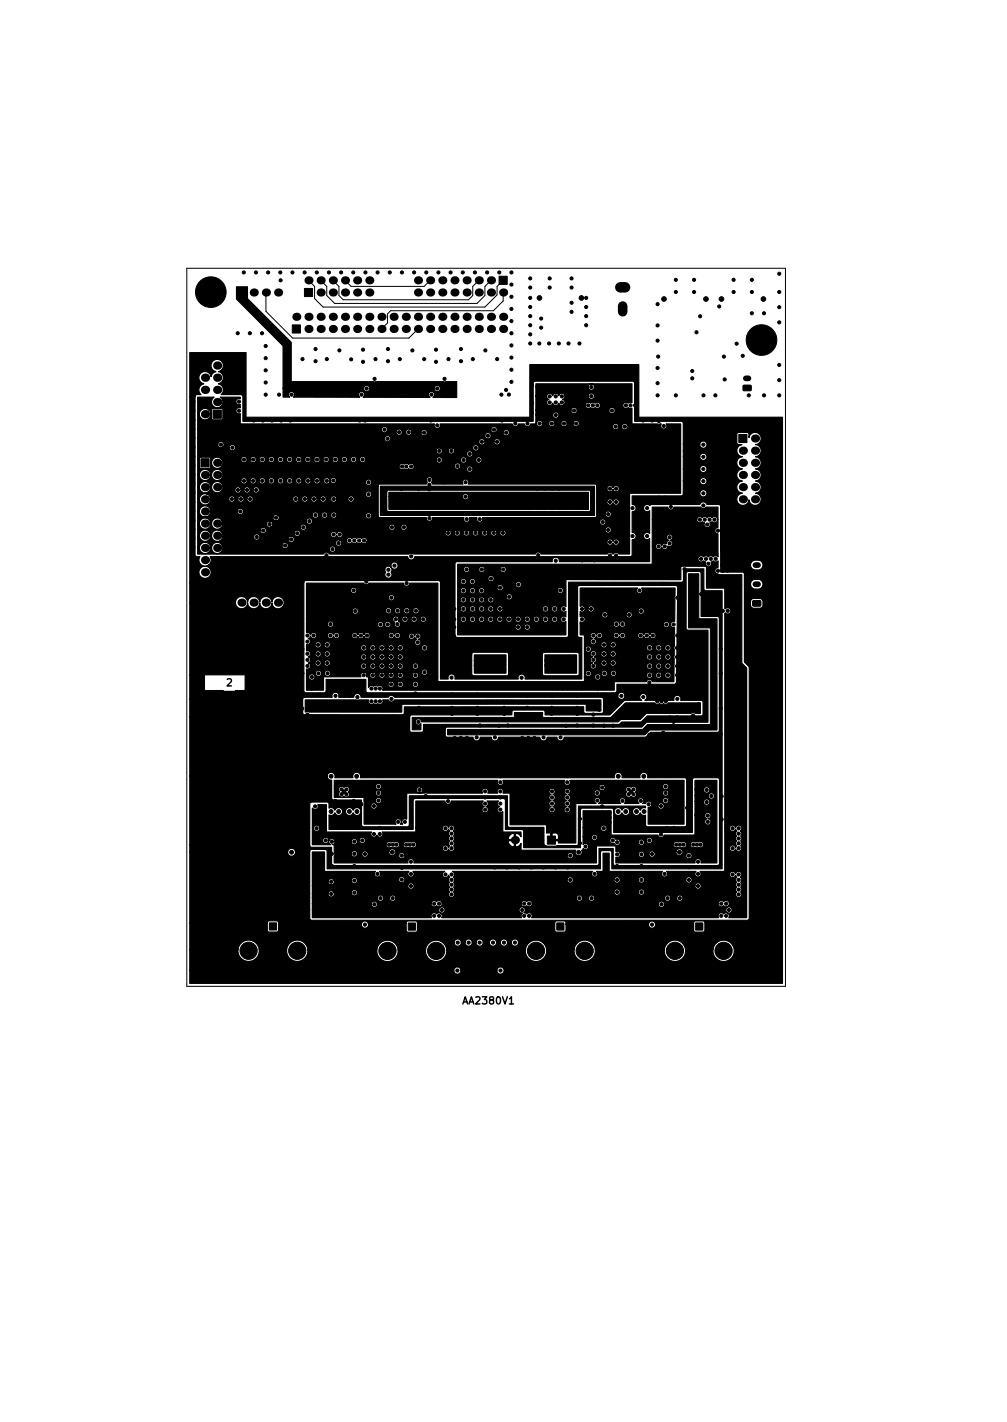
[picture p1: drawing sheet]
<svg xmlns="http://www.w3.org/2000/svg" width="210mm" height="297mm" viewBox="0 0 210 297" stroke-linecap="round" stroke-linejoin="round" font-family="sans-serif">
<defs><g id="words">
<g font-size="2.1">
<text x="47.3" y="143.4">2</text>
<text x="96.9" y="209.8">AA2380V1</text>
</g>
</g></defs>
<path d="M39 56h125v150h-125zM67 58.6h.1M69.5 58.6h.1M72 58.6h.1M89.8 58.6l-1.3 1.2h-15.2l-1.3-1.2M100 58.6l-1.3 1.2v1.9l-.9 .9h-26.1l-.9-.9v-1.9l-1.3-1.2M102.5 58.6l-1.3 1.2v1.9l-1.6 1.7h-29.7l-1.7-1.7v-1.9l-1.2-1.2M105.1 58.6l-1.3 1.2v1.8l-2.6 2.5h-33.7l-1.8-1.7v-2.6l-1.3-1.2M55.5 61.1v3.9l5.6 5.6h24.3l1.9-1.9M105.1 61.1v1.8l-2.1 2h-21.4l-.7 .6v1.9l-1.2 1.3" fill="none" stroke="#000" stroke-width=".21"/>
<g fill="#000" stroke="#000" stroke-width=".21">
<path d="M104.2 57.7h1.7v1.7h-1.7zM49.6 60.3h1.7v1.7h-1.7zM61 67.9h1.7v1.7h-1.7zM63.6 60.3h1.7v1.7h-1.7zM42 95.8h1.7v1.7h-1.7zM44.5 85.7h1.7v1.7h-1.7zM154.3 90.7h1.7v1.7h-1.7zM155.2 80.5h1.6v1l-1.6 .1zM49.6 127.6h1.7v1.7h-1.7zM93.4 152.4h40.8l1-1.1h13.1v-20.1h-4.6v-11.3h2.2l-.1 4.3 .1 5h3.8v23.3h-14l-1.1 1h-41.2zM157.2 125.5h1.6v1l-1.6 .1zM86.1 149.9h21.2l.1-1.1h5.9l.1 1.1h14.1l3.1-3.1h6.1a.71 .71 0 0 0 1 .2 .62 .62 0 0 0 .9-.1 .62 .62 0 0 0 1-.1h6.7v2.2h-1.1a.62 .62 0 0 0-.9 0h-9.3l-1.3 1.3h-4.1l-.5 .5h-41.1a.63 .63 0 0 0-.8-.6 .63 .63 0 0 0-.3 1 .63 .63 0 0 0 1-.1v1.4h-1.8z"/>
<path d="M114.3 174.6h1.7v1.7h-1.7zM56.2 192.8h1.5v1.5h-1.5zM85.2 192.8h1.5v1.5h-1.5zM116.2 192.8h1.6v1.5h-1.6zM145.2 192.8h1.6v1.5h-1.6z"/>
<circle cx="42.3" cy="59.3" r=".4"/>
<circle cx="44" cy="58.6" r=".4"/>
<circle cx="45.7" cy="59.3" r=".4"/>
<circle cx="50.9" cy="56.9" r=".33"/>
<circle cx="53.4" cy="56.9" r=".33"/>
<circle cx="56" cy="56.9" r=".33"/>
<circle cx="58.5" cy="56.9" r=".33"/>
<circle cx="58.6" cy="58.6" r=".32"/>
<circle cx="61.1" cy="56.9" r=".33"/>
<circle cx="63.6" cy="56.9" r=".33"/>
<circle cx="66.1" cy="56.9" r=".33"/>
<circle cx="68.7" cy="56.9" r=".33"/>
<circle cx="71.2" cy="56.9" r=".33"/>
<circle cx="73.8" cy="56.9" r=".33"/>
<circle cx="76.3" cy="56.9" r=".33"/>
<circle cx="78.8" cy="56.9" r=".33"/>
<circle cx="81.4" cy="56.9" r=".33"/>
<circle cx="83.9" cy="56.9" r=".33"/>
<circle cx="86.5" cy="56.9" r=".33"/>
<circle cx="89" cy="56.9" r=".33"/>
<circle cx="91.5" cy="56.9" r=".33"/>
<circle cx="94.1" cy="56.9" r=".33"/>
<circle cx="96.6" cy="56.9" r=".33"/>
<circle cx="99.2" cy="56.9" r=".33"/>
<circle cx="101.7" cy="56.9" r=".33"/>
<circle cx="104.2" cy="56.9" r=".33"/>
<circle cx="106.8" cy="59.5" r=".33"/>
<circle cx="106.8" cy="56.9" r=".33"/>
<circle cx="110.7" cy="58.2" r=".32"/>
<circle cx="114.8" cy="58.2" r=".32"/>
<circle cx="119.3" cy="58.2" r=".32"/>
<circle cx="141.1" cy="58.5" r=".32"/>
<circle cx="144.9" cy="58.5" r=".32"/>
<circle cx="153.2" cy="58.5" r=".32"/>
<circle cx="157" cy="58.5" r=".32"/>
<circle cx="162.7" cy="57.2" r=".32"/>
<circle cx="40.4" cy="78.2" r=".32"/>
<circle cx="40.4" cy="74.4" r=".32"/>
<circle cx="40.4" cy="76.3" r=".32"/>
<circle cx="41.6" cy="61" r=".4"/>
<circle cx="42.3" cy="74.4" r=".32"/>
<circle cx="42.3" cy="62.7" r=".4"/>
<circle cx="44" cy="61" r="3.2"/>
<circle cx="44" cy="63.4" r=".4"/>
<circle cx="44.2" cy="74.4" r=".32"/>
<circle cx="45.7" cy="62.7" r=".4"/>
<circle cx="46.1" cy="74.4" r=".32"/>
<circle cx="46.4" cy="61" r=".4"/>
<circle cx="48" cy="74.4" r=".32"/>
<circle cx="49.6" cy="69.6" r=".33"/>
<circle cx="49.9" cy="76.3" r=".32"/>
<circle cx="49.9" cy="74.4" r=".32"/>
<circle cx="49.9" cy="78.2" r=".32"/>
<circle cx="52.2" cy="69.6" r=".33"/>
<circle cx="54.7" cy="69.6" r=".33"/>
<circle cx="55.5" cy="74.8" r=".33"/>
<circle cx="55.5" cy="72.3" r=".33"/>
<circle cx="55.5" cy="77.4" r=".33"/>
<circle cx="55.5" cy="79.9" r=".33"/>
<circle cx="63.2" cy="75" r=".32"/>
<circle cx="65.9" cy="72.9" r=".33"/>
<circle cx="65.9" cy="75.5" r=".33"/>
<circle cx="68.2" cy="75" r=".32"/>
<circle cx="70.9" cy="73.2" r=".32"/>
<circle cx="73.3" cy="75.1" r=".32"/>
<circle cx="75.8" cy="73" r=".33"/>
<circle cx="75.8" cy="75.6" r=".33"/>
<circle cx="78.2" cy="79.1" r=".33"/>
<circle cx="78.4" cy="75" r=".32"/>
<circle cx="81" cy="75.5" r=".33"/>
<circle cx="81" cy="72.9" r=".33"/>
<circle cx="83.5" cy="75" r=".32"/>
<circle cx="86.1" cy="73.2" r=".32"/>
<circle cx="88.6" cy="75" r=".32"/>
<circle cx="91" cy="73" r=".33"/>
<circle cx="91" cy="75.6" r=".33"/>
<circle cx="92.8" cy="79.1" r=".33"/>
<circle cx="93.6" cy="75" r=".32"/>
<circle cx="96.2" cy="75.5" r=".33"/>
<circle cx="96.2" cy="72.9" r=".33"/>
<circle cx="98.7" cy="75" r=".32"/>
<circle cx="101.3" cy="73.2" r=".32"/>
<circle cx="103.8" cy="75" r=".32"/>
<circle cx="106.8" cy="62" r=".33"/>
<circle cx="106.8" cy="72.2" r=".33"/>
<circle cx="106.8" cy="67.1" r=".33"/>
<circle cx="106.8" cy="69.6" r=".33"/>
<circle cx="106.8" cy="79.8" r=".33"/>
<circle cx="106.8" cy="64.5" r=".33"/>
<circle cx="106.8" cy="74.7" r=".33"/>
<circle cx="106.8" cy="77.2" r=".33"/>
<circle cx="110.7" cy="69.8" r=".32"/>
<circle cx="110.7" cy="67.9" r=".32"/>
<circle cx="110.7" cy="64.1" r=".32"/>
<circle cx="110.7" cy="60.1" r=".32"/>
<circle cx="110.7" cy="62.2" r=".32"/>
<circle cx="110.7" cy="71.7" r=".32"/>
<circle cx="110.7" cy="66" r=".32"/>
<circle cx="111.1" cy="78.5" r=".32"/>
<circle cx="111.1" cy="76.6" r=".32"/>
<circle cx="112.6" cy="71.7" r=".32"/>
<circle cx="112.6" cy="62.2" r=".49"/>
<circle cx="112.9" cy="76.6" r=".32"/>
<circle cx="113" cy="68.4" r=".32"/>
<circle cx="113" cy="66.5" r=".32"/>
<circle cx="114.6" cy="71.7" r=".32"/>
<circle cx="114.8" cy="60.1" r=".32"/>
<circle cx="116.3" cy="76.6" r=".32"/>
<circle cx="116.7" cy="71.7" r=".32"/>
<circle cx="118.2" cy="76.6" r=".32"/>
<circle cx="118.7" cy="71.7" r=".32"/>
<circle cx="119.3" cy="65.1" r=".32"/>
<circle cx="119.3" cy="60.1" r=".32"/>
<circle cx="119.3" cy="63.2" r=".32"/>
<circle cx="120.1" cy="76.6" r=".32"/>
<circle cx="121" cy="71.7" r=".32"/>
<circle cx="121.4" cy="62.2" r=".48"/>
<circle cx="122" cy="76.6" r=".32"/>
<circle cx="122.4" cy="62.2" r=".32"/>
<circle cx="122.4" cy="64.1" r=".32"/>
<circle cx="122.4" cy="67.9" r=".32"/>
<circle cx="122.4" cy="66" r=".32"/>
<circle cx="123.9" cy="76.6" r=".32"/>
<circle cx="125.8" cy="76.6" r=".32"/>
<circle cx="127.7" cy="76.6" r=".32"/>
<circle cx="129.6" cy="76.6" r=".32"/>
<circle cx="130.8" cy="77.5" r=".32"/>
<circle cx="132.7" cy="77.5" r=".32"/>
<circle cx="137.3" cy="68" r=".32"/>
<circle cx="137.3" cy="63.5" r=".32"/>
<circle cx="137.3" cy="76.9" r=".32"/>
<circle cx="137.3" cy="71.2" r=".32"/>
<circle cx="137.4" cy="74.5" r=".32"/>
<circle cx="138.6" cy="62.5" r=".48"/>
<circle cx="141.1" cy="61" r=".32"/>
<circle cx="144.5" cy="79" r=".32"/>
<circle cx="144.5" cy="77.5" r=".32"/>
<circle cx="144.9" cy="61" r=".32"/>
<circle cx="145.4" cy="69.4" r=".32"/>
<circle cx="146.2" cy="66.1" r=".32"/>
<circle cx="147.4" cy="62.5" r=".48"/>
<circle cx="150.2" cy="64" r=".33"/>
<circle cx="150.6" cy="62.5" r=".48"/>
<circle cx="151.1" cy="74.5" r=".32"/>
<circle cx="151.3" cy="79.3" r=".33"/>
<circle cx="153.2" cy="61" r=".32"/>
<circle cx="153.8" cy="71.8" r=".32"/>
<circle cx="155.1" cy="74.3" r=".32"/>
<circle cx="156.6" cy="71" r=".4"/>
<circle cx="157" cy="65.4" r=".32"/>
<circle cx="157" cy="61" r=".32"/>
<circle cx="157.3" cy="69.3" r=".4"/>
<circle cx="157.3" cy="72.7" r=".4"/>
<circle cx="159" cy="73.4" r=".4"/>
<circle cx="159" cy="68.6" r=".4"/>
<circle cx="159" cy="71" r="3.2"/>
<circle cx="159.4" cy="62.5" r=".48"/>
<circle cx="159.5" cy="65.4" r=".32"/>
<circle cx="160.7" cy="69.3" r=".4"/>
<circle cx="160.7" cy="72.7" r=".4"/>
<circle cx="161.4" cy="71" r=".4"/>
<circle cx="162.7" cy="67.3" r=".32"/>
<circle cx="162.7" cy="61" r=".32"/>
<circle cx="162.7" cy="76.2" r=".32"/>
<circle cx="162.7" cy="64.2" r=".32"/>
<circle cx="162.7" cy="79.4" r=".32"/>
<circle cx="40.4" cy="80.1" r=".32"/>
<circle cx="40.4" cy="85.8" r=".32"/>
<circle cx="40.4" cy="87.7" r=".32"/>
<circle cx="40.4" cy="83.9" r=".32"/>
<circle cx="40.4" cy="89.6" r=".32"/>
<circle cx="40.4" cy="82" r=".32"/>
<circle cx="40.4" cy="93.4" r=".32"/>
<circle cx="40.4" cy="97.2" r=".32"/>
<circle cx="40.4" cy="91.5" r=".32"/>
<circle cx="40.4" cy="99.1" r=".32"/>
<circle cx="40.4" cy="95.3" r=".32"/>
<circle cx="46.1" cy="92.9" r=".32"/>
<circle cx="48.5" cy="93.5" r=".32"/>
<circle cx="48.5" cy="88.4" r=".32"/>
<circle cx="48.5" cy="91" r=".32"/>
<circle cx="49.9" cy="80.1" r=".32"/>
<circle cx="49.9" cy="83.9" r=".32"/>
<circle cx="49.9" cy="85.8" r=".32"/>
<circle cx="49.9" cy="82" r=".32"/>
<circle cx="50.9" cy="96" r=".33"/>
<circle cx="52.9" cy="96" r=".33"/>
<circle cx="53" cy="87.8" r=".32"/>
<circle cx="54.8" cy="96" r=".33"/>
<circle cx="54.9" cy="87.8" r=".32"/>
<circle cx="55.5" cy="82.4" r=".33"/>
<circle cx="56.7" cy="96" r=".33"/>
<circle cx="56.8" cy="87.8" r=".32"/>
<circle cx="58.3" cy="82.4" r=".33"/>
<circle cx="58.6" cy="96" r=".33"/>
<circle cx="58.7" cy="87.8" r=".32"/>
<circle cx="60.5" cy="96" r=".33"/>
<circle cx="60.6" cy="87.8" r=".32"/>
<circle cx="60.9" cy="82.4" r=".32"/>
<circle cx="62.4" cy="96" r=".33"/>
<circle cx="63.4" cy="89.1" r=".32"/>
<circle cx="64.3" cy="96" r=".33"/>
<circle cx="64.5" cy="82.4" r=".32"/>
<circle cx="66.2" cy="96" r=".33"/>
<circle cx="68.1" cy="96" r=".33"/>
<circle cx="70" cy="96" r=".33"/>
<circle cx="71.9" cy="96" r=".33"/>
<circle cx="73.8" cy="96" r=".33"/>
<circle cx="75.1" cy="87.8" r=".32"/>
<circle cx="75.5" cy="82.4" r=".32"/>
<circle cx="75.7" cy="96" r=".33"/>
<circle cx="76.2" cy="87.8" r=".32"/>
<circle cx="76.6" cy="81.2" r=".33"/>
<circle cx="78.2" cy="80.7" r=".33"/>
<circle cx="78.8" cy="89.1" r=".32"/>
<circle cx="79.1" cy="82.4" r=".32"/>
<circle cx="80.3" cy="89.7" r=".32"/>
<circle cx="80.9" cy="91.6" r=".32"/>
<circle cx="83.3" cy="90.3" r=".33"/>
<circle cx="84" cy="97.4" r=".32"/>
<circle cx="84.8" cy="97.4" r=".33"/>
<circle cx="85.3" cy="90.3" r=".33"/>
<circle cx="85.3" cy="94.1" r=".33"/>
<circle cx="85.8" cy="97.4" r=".33"/>
<circle cx="88.5" cy="90.4" r=".32"/>
<circle cx="89.9" cy="87.8" r=".32"/>
<circle cx="90.1" cy="82.4" r=".32"/>
<circle cx="91.3" cy="88.9" r=".33"/>
<circle cx="91.3" cy="81.2" r=".33"/>
<circle cx="91.7" cy="94.2" r=".32"/>
<circle cx="91.7" cy="96.1" r=".32"/>
<circle cx="92.8" cy="80.7" r=".33"/>
<circle cx="92.9" cy="89" r=".32"/>
<circle cx="93.9" cy="82.4" r=".32"/>
<circle cx="94.3" cy="94.2" r=".32"/>
<circle cx="95.5" cy="97.4" r=".32"/>
<circle cx="96.8" cy="96.1" r=".32"/>
<circle cx="98.1" cy="94.8" r=".32"/>
<circle cx="98.1" cy="98" r=".32"/>
<circle cx="99.3" cy="93.6" r=".32"/>
<circle cx="100" cy="96.1" r=".32"/>
<circle cx="100.6" cy="92.3" r=".32"/>
<circle cx="101.9" cy="91" r=".32"/>
<circle cx="103.1" cy="89.7" r=".32"/>
<circle cx="103.8" cy="92.3" r=".32"/>
<circle cx="104.7" cy="82.4" r=".32"/>
<circle cx="104.8" cy="87.8" r=".32"/>
<circle cx="105.7" cy="81.5" r=".32"/>
<circle cx="105.7" cy="90.4" r=".32"/>
<circle cx="106.3" cy="82.4" r=".32"/>
<circle cx="107.6" cy="88.5" r=".32"/>
<circle cx="110.1" cy="88.5" r=".32"/>
<circle cx="111.1" cy="80.5" r=".32"/>
<circle cx="111.1" cy="84.2" r=".32"/>
<circle cx="111.1" cy="86.2" r=".32"/>
<circle cx="112.7" cy="88.5" r=".32"/>
<circle cx="113.1" cy="82.9" r=".32"/>
<circle cx="114.8" cy="82.8" r=".32"/>
<circle cx="114.8" cy="84.1" r=".32"/>
<circle cx="115.2" cy="88.5" r=".32"/>
<circle cx="116" cy="86.7" r=".33"/>
<circle cx="116" cy="82.8" r=".32"/>
<circle cx="116" cy="84.1" r=".32"/>
<circle cx="117.3" cy="84.1" r=".32"/>
<circle cx="117.3" cy="82.8" r=".32"/>
<circle cx="117.8" cy="88.5" r=".32"/>
<circle cx="119.9" cy="85.8" r=".33"/>
<circle cx="120.3" cy="88.5" r=".32"/>
<circle cx="122.8" cy="84.7" r=".32"/>
<circle cx="123.5" cy="80.9" r=".32"/>
<circle cx="123.5" cy="82.8" r=".32"/>
<circle cx="123.8" cy="84.7" r=".32"/>
<circle cx="124.7" cy="88.3" r=".33"/>
<circle cx="124.7" cy="84.7" r=".32"/>
<circle cx="127.8" cy="85.8" r=".32"/>
<circle cx="128.5" cy="89.1" r=".32"/>
<circle cx="130.5" cy="89.1" r=".32"/>
<circle cx="130.7" cy="84.7" r=".32"/>
<circle cx="131.6" cy="84.7" r=".32"/>
<circle cx="132.6" cy="84.7" r=".32"/>
<circle cx="132.6" cy="88.9" r=".33"/>
<circle cx="134.3" cy="87.8" r=".32"/>
<circle cx="136.2" cy="87.8" r=".32"/>
<circle cx="137.3" cy="80" r=".32"/>
<circle cx="137.3" cy="82.6" r=".32"/>
<circle cx="137.6" cy="88" r=".32"/>
<circle cx="138.6" cy="89" r=".33"/>
<circle cx="140.2" cy="88.9" r=".33"/>
<circle cx="141.1" cy="82.6" r=".32"/>
<circle cx="146.9" cy="98" r=".33"/>
<circle cx="146.9" cy="92.9" r=".33"/>
<circle cx="146.9" cy="95.4" r=".33"/>
<circle cx="146.9" cy="88" r=".32"/>
<circle cx="146.9" cy="82.6" r=".32"/>
<circle cx="149.4" cy="82.6" r=".32"/>
<circle cx="150.9" cy="88.3" r=".32"/>
<circle cx="151.6" cy="92.8" r=".32"/>
<circle cx="151.6" cy="97.9" r=".32"/>
<circle cx="152.8" cy="88.3" r=".32"/>
<circle cx="154.7" cy="88.3" r=".32"/>
<circle cx="156.3" cy="82.6" r=".32"/>
<circle cx="156.6" cy="88.3" r=".32"/>
<circle cx="158.5" cy="88.3" r=".32"/>
<circle cx="159.1" cy="97.8" r=".32"/>
<circle cx="159.1" cy="92.8" r=".32"/>
<circle cx="159.5" cy="82.6" r=".32"/>
<circle cx="160.4" cy="88.3" r=".32"/>
<circle cx="161" cy="92.8" r=".32"/>
<circle cx="161" cy="97.8" r=".32"/>
<circle cx="162.3" cy="95.3" r=".32"/>
<circle cx="162.3" cy="88.3" r=".32"/>
<circle cx="162.3" cy="90.2" r=".32"/>
<circle cx="162.7" cy="82.6" r=".32"/>
<circle cx="40.4" cy="118.8" r=".32"/>
<circle cx="40.4" cy="108.7" r=".32"/>
<circle cx="40.4" cy="116.3" r=".32"/>
<circle cx="40.4" cy="102.9" r=".32"/>
<circle cx="40.4" cy="114.4" r=".32"/>
<circle cx="40.4" cy="104.9" r=".32"/>
<circle cx="40.4" cy="112.5" r=".32"/>
<circle cx="40.4" cy="101" r=".32"/>
<circle cx="40.4" cy="110.6" r=".32"/>
<circle cx="40.4" cy="106.8" r=".32"/>
<circle cx="48.4" cy="104.2" r=".33"/>
<circle cx="49.7" cy="102.3" r=".33"/>
<circle cx="50.2" cy="106.8" r=".32"/>
<circle cx="50.3" cy="104.2" r=".33"/>
<circle cx="50.9" cy="100.4" r=".33"/>
<circle cx="51.6" cy="102.3" r=".33"/>
<circle cx="52.2" cy="104.2" r=".33"/>
<circle cx="52.9" cy="100.4" r=".33"/>
<circle cx="53.5" cy="102.3" r=".33"/>
<circle cx="53.6" cy="112.2" r=".32"/>
<circle cx="54.8" cy="100.4" r=".33"/>
<circle cx="54.9" cy="110.8" r=".33"/>
<circle cx="56.3" cy="109.5" r=".33"/>
<circle cx="56.7" cy="100.4" r=".33"/>
<circle cx="57.6" cy="108.1" r=".32"/>
<circle cx="58.6" cy="100.4" r=".33"/>
<circle cx="59.5" cy="113.9" r=".33"/>
<circle cx="60.5" cy="100.4" r=".33"/>
<circle cx="60.8" cy="112.7" r=".33"/>
<circle cx="61.7" cy="104.2" r=".33"/>
<circle cx="62.1" cy="111.4" r=".33"/>
<circle cx="62.4" cy="100.4" r=".33"/>
<circle cx="63.3" cy="110.1" r=".33"/>
<circle cx="63.6" cy="104.2" r=".33"/>
<circle cx="64.3" cy="100.4" r=".33"/>
<circle cx="64.3" cy="119.8" r=".33"/>
<circle cx="64.6" cy="108.9" r=".33"/>
<circle cx="65.6" cy="104.2" r=".33"/>
<circle cx="65.6" cy="118.5" r=".33"/>
<circle cx="65.9" cy="107.6" r=".33"/>
<circle cx="66.2" cy="100.4" r=".33"/>
<circle cx="66.9" cy="117.3" r=".33"/>
<circle cx="67.5" cy="104.2" r=".33"/>
<circle cx="67.8" cy="107.6" r=".33"/>
<circle cx="68.2" cy="116" r=".33"/>
<circle cx="68.2" cy="100.4" r=".32"/>
<circle cx="69.4" cy="114.7" r=".33"/>
<circle cx="69.6" cy="100.4" r=".33"/>
<circle cx="69.7" cy="111.6" r=".32"/>
<circle cx="69.7" cy="104.2" r=".33"/>
<circle cx="69.7" cy="107.6" r=".33"/>
<circle cx="70.7" cy="113.4" r=".33"/>
<circle cx="70.9" cy="111.6" r=".32"/>
<circle cx="73" cy="112.9" r=".32"/>
<circle cx="73.3" cy="104.2" r=".32"/>
<circle cx="73.4" cy="100.5" r=".33"/>
<circle cx="73.5" cy="107.6" r=".32"/>
<circle cx="74" cy="112.9" r=".32"/>
<circle cx="75" cy="112.9" r=".32"/>
<circle cx="76" cy="112.9" r=".32"/>
<circle cx="77" cy="103.2" r=".33"/>
<circle cx="77" cy="100.7" r=".33"/>
<circle cx="77" cy="107.7" r=".33"/>
<circle cx="80" cy="107.2" r=".33"/>
<circle cx="80" cy="102.1" r=".33"/>
<circle cx="81.1" cy="119" r=".32"/>
<circle cx="81.4" cy="117" r=".32"/>
<circle cx="81.6" cy="104.4" r=".32"/>
<circle cx="81.6" cy="105.6" r=".32"/>
<circle cx="81.6" cy="103.2" r=".32"/>
<circle cx="81.7" cy="113.2" r=".32"/>
<circle cx="81.8" cy="110.1" r=".33"/>
<circle cx="82.4" cy="118.2" r=".32"/>
<circle cx="82.9" cy="105" r=".32"/>
<circle cx="82.9" cy="106" r=".32"/>
<circle cx="82.9" cy="103.7" r=".32"/>
<circle cx="83.7" cy="117" r=".32"/>
<circle cx="83.8" cy="102.1" r=".33"/>
<circle cx="83.8" cy="107.2" r=".33"/>
<circle cx="84.1" cy="104.4" r=".32"/>
<circle cx="84.1" cy="105.6" r=".32"/>
<circle cx="84.1" cy="103.2" r=".32"/>
<circle cx="84.3" cy="110.1" r=".33"/>
<circle cx="85.4" cy="106" r=".32"/>
<circle cx="85.4" cy="105" r=".32"/>
<circle cx="85.4" cy="103.7" r=".32"/>
<circle cx="85.9" cy="116.2" r=".32"/>
<circle cx="87.4" cy="102.1" r=".33"/>
<circle cx="87.4" cy="107.2" r=".33"/>
<circle cx="89.7" cy="102.2" r=".33"/>
<circle cx="89.7" cy="100.2" r=".33"/>
<circle cx="89.7" cy="101.2" r=".33"/>
<circle cx="89.7" cy="108.2" r=".33"/>
<circle cx="89.8" cy="119.3" r=".32"/>
<circle cx="91.4" cy="118" r=".33"/>
<circle cx="92.8" cy="100.7" r=".32"/>
<circle cx="92.8" cy="119.3" r=".32"/>
<circle cx="93.5" cy="108.4" r=".33"/>
<circle cx="93.6" cy="111.3" r=".33"/>
<circle cx="94.3" cy="119" r=".32"/>
<circle cx="95.5" cy="111.3" r=".33"/>
<circle cx="97.2" cy="100.7" r=".32"/>
<circle cx="97.2" cy="103.7" r=".32"/>
<circle cx="97.4" cy="111.3" r=".33"/>
<circle cx="97.4" cy="108.4" r=".33"/>
<circle cx="97.4" cy="119" r=".32"/>
<circle cx="99.3" cy="111.3" r=".33"/>
<circle cx="100.2" cy="108.4" r=".33"/>
<circle cx="100.6" cy="119" r=".32"/>
<circle cx="101.2" cy="111.3" r=".33"/>
<circle cx="103.1" cy="111.3" r=".33"/>
<circle cx="105" cy="111.3" r=".33"/>
<circle cx="105.1" cy="119" r=".32"/>
<circle cx="107.6" cy="107.2" r=".32"/>
<circle cx="109.1" cy="107.2" r=".32"/>
<circle cx="110.7" cy="107.2" r=".32"/>
<circle cx="111.4" cy="117" r=".32"/>
<circle cx="112.2" cy="102.1" r=".32"/>
<circle cx="112.2" cy="107.2" r=".32"/>
<circle cx="112.4" cy="116" r=".33"/>
<circle cx="113.7" cy="107.2" r=".32"/>
<circle cx="113.7" cy="102.1" r=".32"/>
<circle cx="114.7" cy="110.5" r=".32"/>
<circle cx="115.2" cy="107.2" r=".32"/>
<circle cx="115.2" cy="102.1" r=".32"/>
<circle cx="116" cy="117.1" r=".33"/>
<circle cx="116.8" cy="102.1" r=".32"/>
<circle cx="116.8" cy="107.2" r=".32"/>
<circle cx="118.7" cy="113" r=".32"/>
<circle cx="118.7" cy="111.7" r=".32"/>
<circle cx="118.7" cy="105.6" r=".32"/>
<circle cx="118.7" cy="114.3" r=".32"/>
<circle cx="118.7" cy="104.4" r=".32"/>
<circle cx="118.7" cy="103.2" r=".32"/>
<circle cx="119.9" cy="105" r=".32"/>
<circle cx="119.9" cy="106" r=".32"/>
<circle cx="119.9" cy="112.4" r=".32"/>
<circle cx="119.9" cy="113.6" r=".32"/>
<circle cx="119.9" cy="103.7" r=".32"/>
<circle cx="119.9" cy="114.9" r=".32"/>
<circle cx="121.2" cy="113" r=".32"/>
<circle cx="121.2" cy="114.3" r=".32"/>
<circle cx="121.2" cy="105.6" r=".32"/>
<circle cx="121.2" cy="111.7" r=".32"/>
<circle cx="121.2" cy="104.4" r=".32"/>
<circle cx="121.2" cy="103.2" r=".32"/>
<circle cx="121.6" cy="117" r=".32"/>
<circle cx="122.5" cy="105" r=".32"/>
<circle cx="122.5" cy="112.4" r=".32"/>
<circle cx="122.5" cy="114.9" r=".32"/>
<circle cx="122.5" cy="113.6" r=".32"/>
<circle cx="122.5" cy="103.7" r=".32"/>
<circle cx="122.5" cy="106" r=".32"/>
<circle cx="124.1" cy="117" r=".32"/>
<circle cx="125.8" cy="109.1" r=".32"/>
<circle cx="127" cy="107.4" r=".32"/>
<circle cx="127" cy="110.7" r=".32"/>
<circle cx="127.4" cy="116" r=".32"/>
<circle cx="127.4" cy="104.9" r=".32"/>
<circle cx="127.4" cy="102.1" r=".32"/>
<circle cx="127.4" cy="113.2" r=".32"/>
<circle cx="128.6" cy="104.9" r=".32"/>
<circle cx="128.6" cy="116" r=".32"/>
<circle cx="128.6" cy="102.1" r=".32"/>
<circle cx="128.6" cy="113.2" r=".32"/>
<circle cx="132.1" cy="106.1" r=".32"/>
<circle cx="132.1" cy="112" r=".32"/>
<circle cx="133.2" cy="109.8" r=".33"/>
<circle cx="133.2" cy="108.3" r=".33"/>
<circle cx="133.2" cy="109.1" r=".33"/>
<circle cx="134" cy="109.8" r=".33"/>
<circle cx="134" cy="108.3" r=".33"/>
<circle cx="134" cy="109.1" r=".33"/>
<circle cx="134.7" cy="108.3" r=".32"/>
<circle cx="134.7" cy="109.8" r=".32"/>
<circle cx="134.7" cy="109.1" r=".32"/>
<circle cx="135.1" cy="112" r=".32"/>
<circle cx="135.1" cy="106.1" r=".32"/>
<circle cx="137" cy="109.1" r=".33"/>
<circle cx="137.5" cy="104" r=".32"/>
<circle cx="137.5" cy="114.1" r=".32"/>
<circle cx="138.8" cy="114.1" r=".32"/>
<circle cx="138.8" cy="104" r=".32"/>
<circle cx="139.8" cy="113.5" r=".32"/>
<circle cx="139.8" cy="112.2" r=".32"/>
<circle cx="140.1" cy="107.8" r=".32"/>
<circle cx="140.1" cy="110.3" r=".32"/>
<circle cx="140.1" cy="105.9" r=".32"/>
<circle cx="140.1" cy="104.6" r=".32"/>
<circle cx="140.1" cy="109.1" r=".32"/>
<circle cx="141.3" cy="111.9" r=".32"/>
<circle cx="141.3" cy="114.4" r=".32"/>
<circle cx="141.3" cy="107.8" r=".32"/>
<circle cx="141.3" cy="110.3" r=".32"/>
<circle cx="141.3" cy="109.1" r=".32"/>
<circle cx="141.3" cy="113.1" r=".32"/>
<circle cx="142.6" cy="109.1" r=".32"/>
<circle cx="142.6" cy="110.3" r=".32"/>
<circle cx="142.6" cy="114.4" r=".32"/>
<circle cx="142.6" cy="107.8" r=".32"/>
<circle cx="142.6" cy="113.1" r=".32"/>
<circle cx="142.6" cy="111.9" r=".32"/>
<circle cx="142.9" cy="118.9" r=".32"/>
<circle cx="143.9" cy="113.1" r=".32"/>
<circle cx="143.9" cy="109.1" r=".32"/>
<circle cx="143.9" cy="107.8" r=".32"/>
<circle cx="143.9" cy="110.3" r=".32"/>
<circle cx="143.9" cy="111.9" r=".32"/>
<circle cx="146.1" cy="108.6" r=".32"/>
<circle cx="146.4" cy="116.7" r=".33"/>
<circle cx="146.9" cy="100.5" r=".33"/>
<circle cx="146.9" cy="105.6" r=".33"/>
<circle cx="146.9" cy="103" r=".33"/>
<circle cx="147.1" cy="108.6" r=".32"/>
<circle cx="147.4" cy="116.7" r=".33"/>
<circle cx="147.7" cy="109.6" r=".32"/>
<circle cx="147.9" cy="117.8" r=".33"/>
<circle cx="148.2" cy="108.6" r=".32"/>
<circle cx="148.4" cy="116.7" r=".33"/>
<circle cx="149.2" cy="108.6" r=".32"/>
<circle cx="149.4" cy="116.7" r=".33"/>
<circle cx="149.9" cy="119.2" r=".32"/>
<circle cx="149.9" cy="110.8" r=".32"/>
<circle cx="150.9" cy="110.8" r=".32"/>
<circle cx="150.9" cy="119.2" r=".32"/>
<circle cx="151.6" cy="103" r=".32"/>
<circle cx="151.9" cy="119.2" r=".32"/>
<circle cx="151.9" cy="110.8" r=".32"/>
<circle cx="159.1" cy="102.9" r=".32"/>
<circle cx="161" cy="102.9" r=".32"/>
<circle cx="162.3" cy="106.1" r=".32"/>
<circle cx="162.3" cy="109.9" r=".32"/>
<circle cx="162.3" cy="100.4" r=".32"/>
<circle cx="162.3" cy="113.7" r=".32"/>
<circle cx="162.3" cy="115.6" r=".32"/>
<circle cx="162.3" cy="111.8" r=".32"/>
<circle cx="162.3" cy="108" r=".32"/>
<circle cx="162.3" cy="118.2" r=".32"/>
<circle cx="40.4" cy="134.1" r=".32"/>
<circle cx="40.4" cy="139.1" r=".32"/>
<circle cx="40.4" cy="132.2" r=".32"/>
<circle cx="40.4" cy="126.4" r=".32"/>
<circle cx="40.4" cy="120.7" r=".32"/>
<circle cx="40.4" cy="122.6" r=".32"/>
<circle cx="40.4" cy="128.3" r=".32"/>
<circle cx="40.4" cy="130.3" r=".32"/>
<circle cx="40.4" cy="124.5" r=".32"/>
<circle cx="41.6" cy="136" r=".4"/>
<circle cx="42.3" cy="137.7" r=".4"/>
<circle cx="42.3" cy="134.3" r=".4"/>
<circle cx="44" cy="136" r="3.2"/>
<circle cx="44" cy="133.6" r=".4"/>
<circle cx="44" cy="138.4" r=".4"/>
<circle cx="45.7" cy="137.7" r=".4"/>
<circle cx="45.7" cy="134.3" r=".4"/>
<circle cx="46.4" cy="136" r=".4"/>
<circle cx="51.7" cy="124.6" r=".32"/>
<circle cx="51.7" cy="122.7" r=".32"/>
<circle cx="56.8" cy="124.6" r=".32"/>
<circle cx="56.8" cy="122.7" r=".32"/>
<circle cx="62.9" cy="127.8" r=".33"/>
<circle cx="62.9" cy="124" r=".33"/>
<circle cx="62.9" cy="125.9" r=".33"/>
<circle cx="62.9" cy="122" r=".33"/>
<circle cx="62.9" cy="129.7" r=".33"/>
<circle cx="63.1" cy="135.6" r=".32"/>
<circle cx="64.2" cy="137.8" r=".32"/>
<circle cx="64.2" cy="136.6" r=".32"/>
<circle cx="64.2" cy="134" r=".32"/>
<circle cx="64.2" cy="132.8" r=".32"/>
<circle cx="64.2" cy="139.1" r=".32"/>
<circle cx="65.5" cy="132.8" r=".32"/>
<circle cx="66.4" cy="136.6" r=".32"/>
<circle cx="66.4" cy="138.5" r=".32"/>
<circle cx="66.4" cy="134.7" r=".32"/>
<circle cx="68.3" cy="136.6" r=".32"/>
<circle cx="68.3" cy="138.5" r=".32"/>
<circle cx="68.3" cy="134.7" r=".32"/>
<circle cx="69" cy="132.8" r=".32"/>
<circle cx="69" cy="130.4" r=".32"/>
<circle cx="70.3" cy="132.8" r=".32"/>
<circle cx="73.8" cy="123.3" r=".32"/>
<circle cx="74.1" cy="132.8" r=".32"/>
<circle cx="74.2" cy="127.6" r=".33"/>
<circle cx="75.4" cy="132.8" r=".32"/>
<circle cx="75.9" cy="135.3" r=".32"/>
<circle cx="75.9" cy="139.1" r=".32"/>
<circle cx="75.9" cy="137.2" r=".32"/>
<circle cx="76.5" cy="121.5" r=".32"/>
<circle cx="76.6" cy="132.8" r=".32"/>
<circle cx="77.4" cy="123.3" r=".32"/>
<circle cx="77.8" cy="137.2" r=".32"/>
<circle cx="77.8" cy="135.3" r=".32"/>
<circle cx="77.8" cy="139.1" r=".32"/>
<circle cx="79.2" cy="123.8" r=".32"/>
<circle cx="79.4" cy="130.5" r=".33"/>
<circle cx="79.8" cy="137.2" r=".32"/>
<circle cx="79.8" cy="135.3" r=".32"/>
<circle cx="79.8" cy="139.1" r=".32"/>
<circle cx="81" cy="130.4" r=".32"/>
<circle cx="81.1" cy="120" r=".32"/>
<circle cx="81.1" cy="127.6" r=".33"/>
<circle cx="81.7" cy="137.2" r=".32"/>
<circle cx="81.7" cy="139.1" r=".32"/>
<circle cx="81.7" cy="135.3" r=".32"/>
<circle cx="81.7" cy="132.8" r=".32"/>
<circle cx="81.7" cy="124.9" r=".32"/>
<circle cx="82.7" cy="129.4" r=".33"/>
<circle cx="83" cy="132.8" r=".32"/>
<circle cx="83" cy="130.4" r=".32"/>
<circle cx="83" cy="127.6" r=".33"/>
<circle cx="83.6" cy="139.1" r=".32"/>
<circle cx="83.6" cy="135.3" r=".32"/>
<circle cx="83.6" cy="137.2" r=".32"/>
<circle cx="84.6" cy="129.4" r=".33"/>
<circle cx="84.9" cy="121.8" r=".33"/>
<circle cx="84.9" cy="125.2" r=".33"/>
<circle cx="84.9" cy="127.6" r=".33"/>
<circle cx="86" cy="132.9" r=".33"/>
<circle cx="86.5" cy="129.4" r=".33"/>
<circle cx="86.7" cy="139.1" r=".32"/>
<circle cx="86.8" cy="127.6" r=".33"/>
<circle cx="87.2" cy="134.2" r=".33"/>
<circle cx="87.2" cy="132.9" r=".33"/>
<circle cx="88.4" cy="129.4" r=".33"/>
<circle cx="88.6" cy="135.3" r=".32"/>
<circle cx="92.9" cy="131" r=".33"/>
<circle cx="92.9" cy="129.4" r=".33"/>
<circle cx="92.9" cy="127.2" r=".33"/>
<circle cx="92.9" cy="132.9" r=".33"/>
<circle cx="93.8" cy="121.8" r=".33"/>
<circle cx="94.8" cy="131" r=".33"/>
<circle cx="94.8" cy="132.9" r=".33"/>
<circle cx="94.8" cy="129.4" r=".33"/>
<circle cx="94.8" cy="127.2" r=".33"/>
<circle cx="96.7" cy="123.4" r=".33"/>
<circle cx="96.7" cy="129.4" r=".33"/>
<circle cx="96.7" cy="127.2" r=".33"/>
<circle cx="96.7" cy="125.3" r=".33"/>
<circle cx="96.7" cy="121.5" r=".33"/>
<circle cx="97" cy="136.7" r=".32"/>
<circle cx="97" cy="135.7" r=".32"/>
<circle cx="97.9" cy="131.5" r=".32"/>
<circle cx="97.9" cy="130.5" r=".32"/>
<circle cx="98" cy="135.7" r=".32"/>
<circle cx="98" cy="136.7" r=".32"/>
<circle cx="98.7" cy="121.5" r=".33"/>
<circle cx="98.7" cy="125.3" r=".33"/>
<circle cx="98.7" cy="127.2" r=".33"/>
<circle cx="98.7" cy="129.4" r=".33"/>
<circle cx="98.7" cy="123.4" r=".33"/>
<circle cx="98.9" cy="131.5" r=".32"/>
<circle cx="98.9" cy="130.5" r=".32"/>
<circle cx="99.3" cy="139" r=".33"/>
<circle cx="99.3" cy="138" r=".33"/>
<circle cx="99.9" cy="130.5" r=".32"/>
<circle cx="100.1" cy="138.5" r=".33"/>
<circle cx="100.6" cy="123.4" r=".33"/>
<circle cx="100.6" cy="127.2" r=".33"/>
<circle cx="100.6" cy="129.4" r=".33"/>
<circle cx="100.6" cy="125.3" r=".33"/>
<circle cx="101" cy="130.5" r=".32"/>
<circle cx="101.1" cy="138.5" r=".33"/>
<circle cx="102.1" cy="138.5" r=".33"/>
<circle cx="102.5" cy="127.2" r=".33"/>
<circle cx="102.5" cy="125.3" r=".33"/>
<circle cx="102.5" cy="129.4" r=".33"/>
<circle cx="102.5" cy="120.9" r=".32"/>
<circle cx="104.3" cy="137.9" r=".32"/>
<circle cx="104.3" cy="140" r=".32"/>
<circle cx="104.3" cy="139" r=".32"/>
<circle cx="104.4" cy="127.2" r=".33"/>
<circle cx="104.4" cy="129.4" r=".33"/>
<circle cx="104.4" cy="122.8" r=".32"/>
<circle cx="105.3" cy="140" r=".32"/>
<circle cx="105.3" cy="139" r=".32"/>
<circle cx="105.3" cy="137.9" r=".32"/>
<circle cx="106.3" cy="129.4" r=".33"/>
<circle cx="106.3" cy="124.7" r=".32"/>
<circle cx="107" cy="135.5" r=".32"/>
<circle cx="108.2" cy="131" r=".33"/>
<circle cx="108.2" cy="129.4" r=".33"/>
<circle cx="108.2" cy="122.1" r=".32"/>
<circle cx="110.1" cy="131" r=".33"/>
<circle cx="110.1" cy="129.4" r=".33"/>
<circle cx="111.6" cy="136.7" r=".33"/>
<circle cx="111.6" cy="135.7" r=".33"/>
<circle cx="112" cy="129.4" r=".33"/>
<circle cx="112.6" cy="135.7" r=".33"/>
<circle cx="112.6" cy="136.7" r=".33"/>
<circle cx="112.6" cy="131.5" r=".32"/>
<circle cx="113.7" cy="131.5" r=".32"/>
<circle cx="113.7" cy="130.5" r=".32"/>
<circle cx="113.9" cy="129.4" r=".33"/>
<circle cx="113.9" cy="127.2" r=".33"/>
<circle cx="114.1" cy="138" r=".33"/>
<circle cx="114.1" cy="139" r=".33"/>
<circle cx="114.7" cy="130.5" r=".32"/>
<circle cx="114.8" cy="138.5" r=".33"/>
<circle cx="115.7" cy="130.5" r=".32"/>
<circle cx="115.8" cy="129.4" r=".33"/>
<circle cx="115.8" cy="127.2" r=".33"/>
<circle cx="115.8" cy="138.5" r=".33"/>
<circle cx="116.9" cy="138.5" r=".33"/>
<circle cx="117" cy="123.3" r=".32"/>
<circle cx="117.1" cy="135.5" r=".33"/>
<circle cx="117.1" cy="134.2" r=".33"/>
<circle cx="117.7" cy="127.2" r=".33"/>
<circle cx="117.7" cy="129.4" r=".33"/>
<circle cx="119" cy="139.2" r=".32"/>
<circle cx="119" cy="137.2" r=".32"/>
<circle cx="119" cy="138.2" r=".32"/>
<circle cx="119.6" cy="127.2" r=".33"/>
<circle cx="119.6" cy="129.4" r=".33"/>
<circle cx="119.7" cy="124" r=".32"/>
<circle cx="120" cy="139.2" r=".32"/>
<circle cx="120" cy="137.2" r=".32"/>
<circle cx="120" cy="138.2" r=".32"/>
<circle cx="121.5" cy="129.4" r=".33"/>
<circle cx="121.5" cy="127.2" r=".33"/>
<circle cx="122" cy="123.7" r=".32"/>
<circle cx="122.8" cy="135.6" r=".32"/>
<circle cx="123.4" cy="127.2" r=".33"/>
<circle cx="123.9" cy="136.6" r=".32"/>
<circle cx="123.9" cy="134" r=".32"/>
<circle cx="123.9" cy="137.8" r=".32"/>
<circle cx="123.9" cy="132.8" r=".32"/>
<circle cx="123.9" cy="139.1" r=".32"/>
<circle cx="125.2" cy="132.8" r=".32"/>
<circle cx="125.8" cy="122" r=".32"/>
<circle cx="126.1" cy="138.5" r=".32"/>
<circle cx="126.1" cy="136.6" r=".32"/>
<circle cx="126.1" cy="134.7" r=".32"/>
<circle cx="126.3" cy="128.4" r=".33"/>
<circle cx="128" cy="138.5" r=".32"/>
<circle cx="128" cy="136.6" r=".32"/>
<circle cx="128" cy="134.7" r=".32"/>
<circle cx="128.3" cy="122" r=".32"/>
<circle cx="128.7" cy="132.8" r=".32"/>
<circle cx="128.7" cy="130.4" r=".32"/>
<circle cx="130" cy="132.8" r=".32"/>
<circle cx="130" cy="130.4" r=".32"/>
<circle cx="130.8" cy="122" r=".32"/>
<circle cx="131.4" cy="128.4" r=".33"/>
<circle cx="133.4" cy="122" r=".32"/>
<circle cx="133.5" cy="123.3" r=".32"/>
<circle cx="133.8" cy="132.8" r=".32"/>
<circle cx="133.9" cy="127.6" r=".33"/>
<circle cx="135" cy="132.8" r=".32"/>
<circle cx="135.6" cy="135.3" r=".32"/>
<circle cx="135.6" cy="139.1" r=".32"/>
<circle cx="135.6" cy="137.2" r=".32"/>
<circle cx="135.9" cy="122" r=".32"/>
<circle cx="136.3" cy="132.8" r=".32"/>
<circle cx="137.1" cy="123.3" r=".32"/>
<circle cx="137.5" cy="135.3" r=".32"/>
<circle cx="137.5" cy="139.1" r=".32"/>
<circle cx="137.5" cy="137.2" r=".32"/>
<circle cx="138.5" cy="122" r=".32"/>
<circle cx="138.9" cy="123.8" r=".32"/>
<circle cx="139.1" cy="130.5" r=".33"/>
<circle cx="139.4" cy="137.2" r=".32"/>
<circle cx="139.4" cy="139.1" r=".32"/>
<circle cx="139.4" cy="135.3" r=".32"/>
<circle cx="140.7" cy="130.4" r=".32"/>
<circle cx="141.3" cy="122" r=".32"/>
<circle cx="141.3" cy="137.2" r=".32"/>
<circle cx="141.3" cy="135.3" r=".32"/>
<circle cx="141.3" cy="139.1" r=".32"/>
<circle cx="141.4" cy="132.8" r=".32"/>
<circle cx="141.4" cy="124.9" r=".32"/>
<circle cx="142.7" cy="130.4" r=".32"/>
<circle cx="142.7" cy="132.8" r=".32"/>
<circle cx="143.3" cy="137.2" r=".32"/>
<circle cx="143.3" cy="139.1" r=".32"/>
<circle cx="143.3" cy="135.3" r=".32"/>
<circle cx="144.2" cy="122.3" r=".32"/>
<circle cx="144.2" cy="121.3" r=".32"/>
<circle cx="144.2" cy="120.2" r=".32"/>
<circle cx="145.5" cy="122.3" r=".32"/>
<circle cx="145.5" cy="120.2" r=".32"/>
<circle cx="145.6" cy="132.9" r=".33"/>
<circle cx="146.4" cy="124.1" r=".33"/>
<circle cx="146.7" cy="139.6" r=".32"/>
<circle cx="146.9" cy="134.2" r=".33"/>
<circle cx="146.9" cy="132.9" r=".33"/>
<circle cx="147.4" cy="124.1" r=".33"/>
<circle cx="147.9" cy="125.1" r=".33"/>
<circle cx="148.4" cy="124.1" r=".33"/>
<circle cx="149.4" cy="124.1" r=".33"/>
<circle cx="149.9" cy="127.6" r=".32"/>
<circle cx="150.5" cy="135.6" r=".32"/>
<circle cx="150.9" cy="127.6" r=".32"/>
<circle cx="151.9" cy="127.6" r=".32"/>
<circle cx="156.6" cy="136" r=".4"/>
<circle cx="157.3" cy="137.7" r=".4"/>
<circle cx="157.3" cy="134.3" r=".4"/>
<circle cx="159" cy="138.4" r=".4"/>
<circle cx="159" cy="133.6" r=".4"/>
<circle cx="159" cy="136" r="3.2"/>
<circle cx="160.7" cy="137.7" r=".4"/>
<circle cx="160.7" cy="134.3" r=".4"/>
<circle cx="161.4" cy="136" r=".4"/>
<circle cx="162.3" cy="139.8" r=".32"/>
<circle cx="162.3" cy="131.5" r=".32"/>
<circle cx="162.3" cy="133.4" r=".32"/>
<circle cx="162.3" cy="125.8" r=".32"/>
<circle cx="162.3" cy="120.1" r=".32"/>
<circle cx="162.3" cy="129.6" r=".32"/>
<circle cx="162.3" cy="122" r=".32"/>
<circle cx="162.3" cy="127.7" r=".32"/>
<circle cx="162.3" cy="123.9" r=".32"/>
<circle cx="40.4" cy="150.6" r=".32"/>
<circle cx="40.4" cy="146.8" r=".32"/>
<circle cx="40.4" cy="143" r=".32"/>
<circle cx="40.4" cy="141" r=".32"/>
<circle cx="40.4" cy="152.5" r=".32"/>
<circle cx="40.4" cy="148.7" r=".32"/>
<circle cx="40.4" cy="156.9" r=".32"/>
<circle cx="40.4" cy="144.9" r=".32"/>
<circle cx="40.4" cy="158.8" r=".32"/>
<circle cx="40.4" cy="155" r=".32"/>
<circle cx="63.1" cy="140.7" r=".32"/>
<circle cx="63.1" cy="153.4" r=".32"/>
<circle cx="63.1" cy="148" r=".32"/>
<circle cx="64.2" cy="150.5" r=".32"/>
<circle cx="64.2" cy="149.3" r=".32"/>
<circle cx="64.2" cy="151.8" r=".32"/>
<circle cx="64.5" cy="154.7" r=".32"/>
<circle cx="64.5" cy="156" r=".32"/>
<circle cx="64.5" cy="146.6" r=".33"/>
<circle cx="64.5" cy="147.8" r=".33"/>
<circle cx="65.1" cy="145.1" r=".33"/>
<circle cx="65.1" cy="143.8" r=".33"/>
<circle cx="65.1" cy="142.8" r=".33"/>
<circle cx="65.1" cy="141.4" r=".33"/>
<circle cx="65.4" cy="148.3" r=".33"/>
<circle cx="65.4" cy="147.1" r=".33"/>
<circle cx="65.8" cy="156" r=".32"/>
<circle cx="66.4" cy="153.7" r=".32"/>
<circle cx="66.4" cy="149.9" r=".32"/>
<circle cx="66.4" cy="151.8" r=".32"/>
<circle cx="66.5" cy="145.1" r=".33"/>
<circle cx="66.5" cy="140.7" r=".33"/>
<circle cx="67" cy="157.2" r=".32"/>
<circle cx="68.3" cy="151.8" r=".32"/>
<circle cx="68.3" cy="153.7" r=".32"/>
<circle cx="68.3" cy="149.9" r=".32"/>
<circle cx="68.4" cy="145.1" r=".33"/>
<circle cx="68.4" cy="140.7" r=".33"/>
<circle cx="69" cy="156" r=".32"/>
<circle cx="70.1" cy="145.4" r=".33"/>
<circle cx="70.2" cy="151.3" r=".32"/>
<circle cx="71.1" cy="145.4" r=".33"/>
<circle cx="71.1" cy="144.5" r=".33"/>
<circle cx="71.1" cy="151.3" r=".32"/>
<circle cx="71.6" cy="143.6" r=".33"/>
<circle cx="72.1" cy="151.3" r=".32"/>
<circle cx="72.1" cy="144.5" r=".33"/>
<circle cx="72.1" cy="145.4" r=".33"/>
<circle cx="72.6" cy="143.6" r=".33"/>
<circle cx="73" cy="151.3" r=".32"/>
<circle cx="73.1" cy="144.5" r=".33"/>
<circle cx="73.1" cy="145.4" r=".33"/>
<circle cx="73.6" cy="143.6" r=".33"/>
<circle cx="74" cy="151.3" r=".32"/>
<circle cx="74.1" cy="144.5" r=".33"/>
<circle cx="74.6" cy="145.6" r=".33"/>
<circle cx="74.6" cy="143.6" r=".33"/>
<circle cx="74.7" cy="156" r=".32"/>
<circle cx="75.9" cy="142.6" r=".33"/>
<circle cx="75.9" cy="153.5" r=".33"/>
<circle cx="75.9" cy="156" r=".32"/>
<circle cx="75.9" cy="141" r=".32"/>
<circle cx="76.5" cy="159.8" r=".32"/>
<circle cx="76.8" cy="153.5" r=".33"/>
<circle cx="77.2" cy="156" r=".32"/>
<circle cx="77.5" cy="143.8" r=".33"/>
<circle cx="77.5" cy="146.5" r=".33"/>
<circle cx="77.7" cy="153.5" r=".33"/>
<circle cx="77.8" cy="141" r=".32"/>
<circle cx="78.4" cy="143.8" r=".33"/>
<circle cx="78.4" cy="146.5" r=".33"/>
<circle cx="78.7" cy="160" r=".32"/>
<circle cx="78.8" cy="152.8" r=".33"/>
<circle cx="79.3" cy="157.2" r=".32"/>
<circle cx="79.3" cy="143.8" r=".33"/>
<circle cx="79.3" cy="146.5" r=".33"/>
<circle cx="79.7" cy="160" r=".32"/>
<circle cx="79.8" cy="141" r=".32"/>
<circle cx="80.2" cy="149.8" r=".32"/>
<circle cx="81" cy="156" r=".32"/>
<circle cx="81.7" cy="141" r=".32"/>
<circle cx="81.7" cy="143" r=".32"/>
<circle cx="81.7" cy="151.3" r=".32"/>
<circle cx="81.7" cy="149.8" r=".32"/>
<circle cx="81.7" cy="146" r=".33"/>
<circle cx="82.3" cy="156" r=".32"/>
<circle cx="83.6" cy="143" r=".32"/>
<circle cx="83.6" cy="141" r=".32"/>
<circle cx="84.1" cy="157.2" r=".32"/>
<circle cx="85" cy="149.3" r=".33"/>
<circle cx="86.1" cy="156" r=".32"/>
<circle cx="86.6" cy="152.1" r=".32"/>
<circle cx="86.7" cy="143" r=".32"/>
<circle cx="86.7" cy="144.9" r=".32"/>
<circle cx="86.7" cy="141" r=".32"/>
<circle cx="87.4" cy="150.8" r=".32"/>
<circle cx="87.4" cy="154.7" r=".32"/>
<circle cx="87.4" cy="156" r=".32"/>
<circle cx="87.5" cy="147.9" r=".32"/>
<circle cx="88.6" cy="140.4" r=".32"/>
<circle cx="88.6" cy="153.1" r=".32"/>
<circle cx="94" cy="153" r=".32"/>
<circle cx="94.3" cy="141.5" r=".33"/>
<circle cx="94.3" cy="154.9" r=".32"/>
<circle cx="94.3" cy="145.1" r=".32"/>
<circle cx="94.3" cy="147.9" r=".32"/>
<circle cx="94.3" cy="149.1" r=".32"/>
<circle cx="94.9" cy="154.1" r=".32"/>
<circle cx="95.1" cy="153" r=".32"/>
<circle cx="95.6" cy="154.9" r=".32"/>
<circle cx="96.1" cy="153" r=".32"/>
<circle cx="96.2" cy="154.1" r=".32"/>
<circle cx="96.8" cy="154.9" r=".32"/>
<circle cx="97.1" cy="153" r=".32"/>
<circle cx="97.5" cy="154.1" r=".32"/>
<circle cx="98.1" cy="154.9" r=".32"/>
<circle cx="98.3" cy="153" r=".32"/>
<circle cx="99.5" cy="154" r=".32"/>
<circle cx="99.7" cy="149.1" r=".32"/>
<circle cx="99.7" cy="145.1" r=".32"/>
<circle cx="99.7" cy="147.9" r=".32"/>
<circle cx="100.2" cy="151.5" r=".32"/>
<circle cx="100.3" cy="155.7" r=".32"/>
<circle cx="100.3" cy="157.2" r=".32"/>
<circle cx="101.3" cy="156.4" r=".32"/>
<circle cx="101.8" cy="146.6" r=".32"/>
<circle cx="102.3" cy="157.2" r=".32"/>
<circle cx="102.3" cy="155.7" r=".32"/>
<circle cx="102.9" cy="146.6" r=".32"/>
<circle cx="103.3" cy="154" r=".32"/>
<circle cx="103.9" cy="146.6" r=".32"/>
<circle cx="104.2" cy="151.6" r=".32"/>
<circle cx="104.5" cy="159" r=".32"/>
<circle cx="104.9" cy="146.6" r=".32"/>
<circle cx="105.3" cy="147.9" r=".32"/>
<circle cx="105.3" cy="149.1" r=".32"/>
<circle cx="105.9" cy="146.6" r=".32"/>
<circle cx="106" cy="151.5" r=".32"/>
<circle cx="106.9" cy="146.6" r=".32"/>
<circle cx="108.1" cy="149.6" r=".32"/>
<circle cx="108.4" cy="154.9" r=".32"/>
<circle cx="108.9" cy="141.6" r=".32"/>
<circle cx="109" cy="154.1" r=".32"/>
<circle cx="109.2" cy="149.6" r=".32"/>
<circle cx="109.7" cy="154.9" r=".32"/>
<circle cx="110.1" cy="147.9" r=".32"/>
<circle cx="110.1" cy="145.3" r=".32"/>
<circle cx="110.2" cy="149.6" r=".32"/>
<circle cx="110.3" cy="154.1" r=".32"/>
<circle cx="110.9" cy="154.9" r=".32"/>
<circle cx="111.2" cy="149.6" r=".32"/>
<circle cx="111.6" cy="154.1" r=".32"/>
<circle cx="112.2" cy="154.9" r=".32"/>
<circle cx="112.4" cy="149.6" r=".32"/>
<circle cx="113.5" cy="154" r=".32"/>
<circle cx="114.3" cy="157.2" r=".33"/>
<circle cx="114.3" cy="155.7" r=".33"/>
<circle cx="115.2" cy="145.3" r=".32"/>
<circle cx="115.2" cy="149.1" r=".32"/>
<circle cx="115.2" cy="147.9" r=".32"/>
<circle cx="115.3" cy="156.4" r=".33"/>
<circle cx="116.3" cy="157.2" r=".33"/>
<circle cx="116.3" cy="155.7" r=".33"/>
<circle cx="116.4" cy="143.8" r=".32"/>
<circle cx="117" cy="154" r=".32"/>
<circle cx="117.2" cy="159" r=".32"/>
<circle cx="117.4" cy="143.8" r=".32"/>
<circle cx="118.2" cy="151.6" r=".32"/>
<circle cx="118.4" cy="159" r=".32"/>
<circle cx="118.5" cy="143.8" r=".32"/>
<circle cx="119.5" cy="143.8" r=".32"/>
<circle cx="120.5" cy="151.5" r=".32"/>
<circle cx="120.5" cy="143.8" r=".32"/>
<circle cx="120.5" cy="145.3" r=".32"/>
<circle cx="120.5" cy="147.9" r=".32"/>
<circle cx="120.5" cy="149.1" r=".32"/>
<circle cx="121.5" cy="143.8" r=".32"/>
<circle cx="122.8" cy="140.7" r=".32"/>
<circle cx="123.9" cy="149.3" r=".32"/>
<circle cx="123.9" cy="151.6" r=".32"/>
<circle cx="124.2" cy="156" r=".32"/>
<circle cx="124.2" cy="154.7" r=".32"/>
<circle cx="124.2" cy="146.6" r=".33"/>
<circle cx="124.2" cy="147.8" r=".33"/>
<circle cx="124.8" cy="143.8" r=".33"/>
<circle cx="124.8" cy="142.8" r=".33"/>
<circle cx="124.8" cy="141.4" r=".33"/>
<circle cx="124.8" cy="145.1" r=".33"/>
<circle cx="125.1" cy="147.1" r=".33"/>
<circle cx="125.1" cy="148.3" r=".33"/>
<circle cx="125.5" cy="156" r=".32"/>
<circle cx="126.1" cy="151.6" r=".32"/>
<circle cx="126.1" cy="154.5" r=".32"/>
<circle cx="126.2" cy="140.7" r=".33"/>
<circle cx="126.2" cy="145.1" r=".33"/>
<circle cx="126.6" cy="157.2" r=".32"/>
<circle cx="128" cy="154.5" r=".32"/>
<circle cx="128" cy="151.6" r=".32"/>
<circle cx="128.1" cy="145.1" r=".33"/>
<circle cx="128.1" cy="140.7" r=".33"/>
<circle cx="128.6" cy="156" r=".32"/>
<circle cx="129.7" cy="145.4" r=".33"/>
<circle cx="129.8" cy="151.3" r=".32"/>
<circle cx="130.8" cy="145.4" r=".33"/>
<circle cx="130.8" cy="144.5" r=".33"/>
<circle cx="130.8" cy="151.3" r=".32"/>
<circle cx="131.3" cy="143.6" r=".33"/>
<circle cx="131.7" cy="151.3" r=".32"/>
<circle cx="131.8" cy="144.5" r=".33"/>
<circle cx="131.8" cy="145.4" r=".33"/>
<circle cx="132.3" cy="143.6" r=".33"/>
<circle cx="132.7" cy="151.3" r=".32"/>
<circle cx="132.8" cy="145.4" r=".33"/>
<circle cx="132.8" cy="144.5" r=".33"/>
<circle cx="133.3" cy="143.6" r=".33"/>
<circle cx="133.7" cy="151.3" r=".32"/>
<circle cx="133.8" cy="144.5" r=".33"/>
<circle cx="134.3" cy="145.6" r=".33"/>
<circle cx="134.3" cy="143.6" r=".33"/>
<circle cx="134.4" cy="156" r=".32"/>
<circle cx="135.6" cy="142.6" r=".33"/>
<circle cx="135.6" cy="153.5" r=".33"/>
<circle cx="135.6" cy="156" r=".32"/>
<circle cx="135.6" cy="141" r=".32"/>
<circle cx="136.5" cy="159.8" r=".32"/>
<circle cx="136.5" cy="153.5" r=".33"/>
<circle cx="136.9" cy="156" r=".32"/>
<circle cx="137.2" cy="146.5" r=".33"/>
<circle cx="137.2" cy="143.8" r=".33"/>
<circle cx="137.4" cy="153.5" r=".33"/>
<circle cx="137.5" cy="141" r=".32"/>
<circle cx="138.1" cy="143.8" r=".33"/>
<circle cx="138.1" cy="146.5" r=".33"/>
<circle cx="138.5" cy="153.1" r=".32"/>
<circle cx="138.6" cy="160" r=".32"/>
<circle cx="139" cy="143.8" r=".33"/>
<circle cx="139" cy="146.5" r=".33"/>
<circle cx="139.3" cy="157.2" r=".32"/>
<circle cx="139.4" cy="141" r=".32"/>
<circle cx="139.7" cy="160" r=".32"/>
<circle cx="139.9" cy="149.8" r=".32"/>
<circle cx="140.6" cy="150.8" r=".32"/>
<circle cx="140.7" cy="156" r=".32"/>
<circle cx="140.9" cy="160" r=".32"/>
<circle cx="141.3" cy="143" r=".32"/>
<circle cx="141.3" cy="141" r=".32"/>
<circle cx="141.4" cy="149.8" r=".32"/>
<circle cx="141.4" cy="146" r=".33"/>
<circle cx="141.9" cy="160" r=".32"/>
<circle cx="142" cy="156" r=".32"/>
<circle cx="143.3" cy="143" r=".32"/>
<circle cx="143.3" cy="141" r=".32"/>
<circle cx="143.8" cy="157.2" r=".32"/>
<circle cx="144.7" cy="149.5" r=".33"/>
<circle cx="145.8" cy="156" r=".32"/>
<circle cx="145.9" cy="147.1" r=".32"/>
<circle cx="145.9" cy="148.7" r=".32"/>
<circle cx="145.9" cy="147.9" r=".32"/>
<circle cx="146.7" cy="141.6" r=".32"/>
<circle cx="146.7" cy="145.4" r=".32"/>
<circle cx="146.7" cy="143.5" r=".32"/>
<circle cx="147.1" cy="154.7" r=".32"/>
<circle cx="147.1" cy="156" r=".32"/>
<circle cx="147.4" cy="148" r=".32"/>
<circle cx="150.5" cy="148" r=".32"/>
<circle cx="150.5" cy="153.4" r=".32"/>
<circle cx="150.5" cy="140.7" r=".32"/>
<circle cx="162.3" cy="143.6" r=".32"/>
<circle cx="162.3" cy="141.7" r=".32"/>
<circle cx="162.3" cy="145.5" r=".32"/>
<circle cx="162.3" cy="153.1" r=".32"/>
<circle cx="162.3" cy="149.3" r=".32"/>
<circle cx="162.3" cy="147.4" r=".32"/>
<circle cx="162.3" cy="151.2" r=".32"/>
<circle cx="162.3" cy="157.6" r=".32"/>
<circle cx="162.3" cy="159.5" r=".32"/>
<circle cx="162.3" cy="155.7" r=".32"/>
<circle cx="40.4" cy="179.8" r=".32"/>
<circle cx="40.4" cy="170.3" r=".32"/>
<circle cx="40.4" cy="177.9" r=".32"/>
<circle cx="40.4" cy="172.2" r=".32"/>
<circle cx="40.4" cy="166.4" r=".32"/>
<circle cx="40.4" cy="160.7" r=".32"/>
<circle cx="40.4" cy="164.5" r=".32"/>
<circle cx="40.4" cy="176" r=".32"/>
<circle cx="40.4" cy="162.6" r=".32"/>
<circle cx="40.4" cy="174.1" r=".32"/>
<circle cx="40.4" cy="168.4" r=".32"/>
<circle cx="59.1" cy="178.7" r=".32"/>
<circle cx="60.9" cy="178" r=".4"/>
<circle cx="62.3" cy="176.8" r=".32"/>
<circle cx="64.2" cy="174.9" r=".32"/>
<circle cx="64.8" cy="167.2" r=".33"/>
<circle cx="64.8" cy="165.6" r=".33"/>
<circle cx="65.8" cy="168.4" r=".33"/>
<circle cx="65.8" cy="164.5" r=".33"/>
<circle cx="65.8" cy="170.8" r=".32"/>
<circle cx="65.8" cy="169.8" r=".32"/>
<circle cx="65.8" cy="171.8" r=".32"/>
<circle cx="66.1" cy="173" r=".32"/>
<circle cx="66.6" cy="178.6" r=".33"/>
<circle cx="67.4" cy="171.8" r=".32"/>
<circle cx="67.4" cy="170.8" r=".32"/>
<circle cx="67.4" cy="169.8" r=".32"/>
<circle cx="67.4" cy="168.8" r=".32"/>
<circle cx="68" cy="175.6" r=".32"/>
<circle cx="69.1" cy="169.5" r=".4"/>
<circle cx="69.1" cy="162.2" r=".4"/>
<circle cx="69.3" cy="175.8" r=".32"/>
<circle cx="69.3" cy="178.4" r=".32"/>
<circle cx="70" cy="167.3" r=".32"/>
<circle cx="70.3" cy="163.7" r=".33"/>
<circle cx="70.7" cy="169.5" r=".4"/>
<circle cx="71.3" cy="165.9" r=".33"/>
<circle cx="71.3" cy="164.9" r=".33"/>
<circle cx="71.8" cy="165.4" r=".32"/>
<circle cx="72.3" cy="165.9" r=".33"/>
<circle cx="72.3" cy="164.9" r=".33"/>
<circle cx="73" cy="169.5" r=".4"/>
<circle cx="73.8" cy="167.3" r=".32"/>
<circle cx="74" cy="175.8" r=".32"/>
<circle cx="74" cy="178.4" r=".32"/>
<circle cx="74.5" cy="162.2" r=".4"/>
<circle cx="74.5" cy="169.5" r=".4"/>
<circle cx="75.5" cy="168" r=".32"/>
<circle cx="75.6" cy="175.6" r=".32"/>
<circle cx="75.8" cy="160.4" r=".32"/>
<circle cx="76.2" cy="178.4" r=".32"/>
<circle cx="76.5" cy="171.3" r=".32"/>
<circle cx="76.5" cy="168.2" r=".32"/>
<circle cx="76.5" cy="169.8" r=".32"/>
<circle cx="77.3" cy="160.4" r=".32"/>
<circle cx="78" cy="169.8" r=".32"/>
<circle cx="78" cy="171.3" r=".32"/>
<circle cx="78.1" cy="168.4" r=".32"/>
<circle cx="78.1" cy="174.2" r=".32"/>
<circle cx="79" cy="167.2" r=".32"/>
<circle cx="79" cy="165.6" r=".32"/>
<circle cx="79" cy="164.3" r=".32"/>
<circle cx="79.3" cy="174.2" r=".32"/>
<circle cx="79.3" cy="172.9" r=".32"/>
<circle cx="80.3" cy="168.8" r=".32"/>
<circle cx="81.3" cy="176.4" r=".32"/>
<circle cx="81.8" cy="168.7" r=".32"/>
<circle cx="81.9" cy="178" r=".4"/>
<circle cx="82" cy="176.4" r=".32"/>
<circle cx="82.8" cy="160.5" r=".32"/>
<circle cx="82.8" cy="176.4" r=".32"/>
<circle cx="83.1" cy="171.7" r=".32"/>
<circle cx="83.8" cy="160.5" r=".32"/>
<circle cx="83.9" cy="178.7" r=".32"/>
<circle cx="84.5" cy="171.7" r=".32"/>
<circle cx="84.8" cy="176.4" r=".32"/>
<circle cx="85.6" cy="176.4" r=".32"/>
<circle cx="86.3" cy="176.4" r=".32"/>
<circle cx="87.6" cy="168.5" r=".32"/>
<circle cx="87.6" cy="165" r=".32"/>
<circle cx="88.9" cy="166.3" r=".32"/>
<circle cx="93" cy="177.2" r=".32"/>
<circle cx="93" cy="173" r=".32"/>
<circle cx="93" cy="171.7" r=".32"/>
<circle cx="93" cy="170.7" r=".32"/>
<circle cx="93.6" cy="167.4" r=".32"/>
<circle cx="94.1" cy="171.7" r=".32"/>
<circle cx="94.1" cy="170.7" r=".32"/>
<circle cx="94.3" cy="176.2" r=".32"/>
<circle cx="94.3" cy="175.2" r=".32"/>
<circle cx="94.3" cy="177.2" r=".32"/>
<circle cx="94.3" cy="174.1" r=".32"/>
<circle cx="94.3" cy="173" r=".32"/>
<circle cx="95.1" cy="171.7" r=".32"/>
<circle cx="96.1" cy="171.7" r=".32"/>
<circle cx="97.1" cy="171.7" r=".32"/>
<circle cx="98.1" cy="171.7" r=".32"/>
<circle cx="101.3" cy="169.1" r=".32"/>
<circle cx="101.3" cy="165.3" r=".32"/>
<circle cx="101.3" cy="167.9" r=".32"/>
<circle cx="101.3" cy="166.6" r=".32"/>
<circle cx="104.5" cy="165.3" r=".32"/>
<circle cx="104.5" cy="163.4" r=".32"/>
<circle cx="104.5" cy="167.9" r=".32"/>
<circle cx="104.5" cy="169.1" r=".32"/>
<circle cx="104.5" cy="166.6" r=".32"/>
<circle cx="104.5" cy="162.1" r=".32"/>
<circle cx="107" cy="171.7" r=".32"/>
<circle cx="107" cy="170.7" r=".32"/>
<circle cx="108" cy="170.7" r=".32"/>
<circle cx="108" cy="171.7" r=".32"/>
<circle cx="109" cy="171.7" r=".32"/>
<circle cx="110.1" cy="171.7" r=".32"/>
<circle cx="111.1" cy="171.7" r=".32"/>
<circle cx="112.1" cy="171.7" r=".32"/>
<circle cx="115.3" cy="166.6" r=".32"/>
<circle cx="115.3" cy="165.3" r=".32"/>
<circle cx="115.3" cy="169.1" r=".32"/>
<circle cx="115.3" cy="167.9" r=".32"/>
<circle cx="118.4" cy="169.1" r=".32"/>
<circle cx="118.4" cy="162.1" r=".32"/>
<circle cx="118.4" cy="163.4" r=".32"/>
<circle cx="118.4" cy="166.6" r=".32"/>
<circle cx="118.4" cy="165.3" r=".32"/>
<circle cx="118.4" cy="167.9" r=".32"/>
<circle cx="119.1" cy="178.7" r=".32"/>
<circle cx="120.8" cy="178" r=".4"/>
<circle cx="121.1" cy="171" r=".32"/>
<circle cx="121.1" cy="176.1" r=".32"/>
<circle cx="122.2" cy="176.8" r=".32"/>
<circle cx="124.2" cy="174.9" r=".32"/>
<circle cx="124.7" cy="167.2" r=".33"/>
<circle cx="124.7" cy="165.6" r=".33"/>
<circle cx="125.7" cy="168.4" r=".33"/>
<circle cx="125.7" cy="164.5" r=".33"/>
<circle cx="125.8" cy="170.8" r=".32"/>
<circle cx="125.8" cy="171.8" r=".32"/>
<circle cx="125.8" cy="169.8" r=".32"/>
<circle cx="126.1" cy="173" r=".32"/>
<circle cx="126.6" cy="178.6" r=".33"/>
<circle cx="127.3" cy="170.8" r=".32"/>
<circle cx="127.3" cy="169.8" r=".32"/>
<circle cx="127.3" cy="171.8" r=".32"/>
<circle cx="128" cy="175.6" r=".32"/>
<circle cx="128.9" cy="175.9" r=".32"/>
<circle cx="128.9" cy="178.5" r=".32"/>
<circle cx="129.1" cy="169.5" r=".4"/>
<circle cx="129.1" cy="162.2" r=".4"/>
<circle cx="130" cy="167.3" r=".32"/>
<circle cx="130.3" cy="163.7" r=".33"/>
<circle cx="130.6" cy="169.5" r=".4"/>
<circle cx="131.3" cy="165.9" r=".33"/>
<circle cx="131.3" cy="164.9" r=".33"/>
<circle cx="131.8" cy="165.4" r=".32"/>
<circle cx="132.3" cy="165.9" r=".33"/>
<circle cx="132.3" cy="164.9" r=".33"/>
<circle cx="132.9" cy="169.5" r=".4"/>
<circle cx="133.8" cy="167.3" r=".32"/>
<circle cx="133.9" cy="175.9" r=".32"/>
<circle cx="133.9" cy="178.5" r=".32"/>
<circle cx="134.4" cy="162.2" r=".4"/>
<circle cx="134.5" cy="169.5" r=".4"/>
<circle cx="135.4" cy="168" r=".32"/>
<circle cx="135.6" cy="175.6" r=".32"/>
<circle cx="135.7" cy="160.4" r=".32"/>
<circle cx="136.1" cy="178.4" r=".32"/>
<circle cx="136.4" cy="168.5" r=".32"/>
<circle cx="136.4" cy="171.3" r=".32"/>
<circle cx="136.4" cy="169.8" r=".32"/>
<circle cx="137.2" cy="160.4" r=".32"/>
<circle cx="138" cy="171.3" r=".32"/>
<circle cx="138" cy="169.8" r=".32"/>
<circle cx="138" cy="168.4" r=".32"/>
<circle cx="138" cy="174.3" r=".32"/>
<circle cx="139" cy="165.6" r=".32"/>
<circle cx="139" cy="167.2" r=".32"/>
<circle cx="139" cy="164.3" r=".32"/>
<circle cx="139.2" cy="172.9" r=".32"/>
<circle cx="140.3" cy="168.8" r=".32"/>
<circle cx="140.7" cy="172.9" r=".32"/>
<circle cx="141.2" cy="176.4" r=".32"/>
<circle cx="141.8" cy="168.8" r=".32"/>
<circle cx="141.9" cy="178" r=".4"/>
<circle cx="142" cy="176.4" r=".32"/>
<circle cx="142.7" cy="160.5" r=".32"/>
<circle cx="142.7" cy="176.4" r=".32"/>
<circle cx="143.5" cy="168.8" r=".32"/>
<circle cx="143.7" cy="160.5" r=".32"/>
<circle cx="143.8" cy="178.7" r=".32"/>
<circle cx="144" cy="164.2" r=".32"/>
<circle cx="144.2" cy="172.5" r=".32"/>
<circle cx="144.8" cy="176.4" r=".32"/>
<circle cx="145.5" cy="176.4" r=".32"/>
<circle cx="146" cy="165" r=".32"/>
<circle cx="146.3" cy="176.4" r=".32"/>
<circle cx="147.5" cy="167.6" r=".32"/>
<circle cx="147.5" cy="165" r=".32"/>
<circle cx="147.8" cy="170.4" r=".32"/>
<circle cx="147.8" cy="171.7" r=".32"/>
<circle cx="148.5" cy="166.3" r=".32"/>
<circle cx="150.7" cy="171.2" r=".32"/>
<circle cx="150.7" cy="166.3" r=".32"/>
<circle cx="153" cy="177.2" r=".32"/>
<circle cx="153" cy="173" r=".32"/>
<circle cx="154.2" cy="177.2" r=".32"/>
<circle cx="154.2" cy="176.2" r=".32"/>
<circle cx="154.2" cy="175.2" r=".32"/>
<circle cx="154.2" cy="174.1" r=".32"/>
<circle cx="154.2" cy="173" r=".32"/>
<circle cx="161" cy="179.1" r=".32"/>
<circle cx="162.3" cy="172.8" r=".32"/>
<circle cx="162.3" cy="165.2" r=".32"/>
<circle cx="162.3" cy="176.6" r=".32"/>
<circle cx="162.3" cy="174.7" r=".32"/>
<circle cx="162.3" cy="163.3" r=".32"/>
<circle cx="162.3" cy="167.1" r=".32"/>
<circle cx="162.3" cy="169" r=".32"/>
<circle cx="162.3" cy="161.4" r=".32"/>
<circle cx="162.3" cy="178.5" r=".32"/>
<circle cx="162.3" cy="170.9" r=".32"/>
<circle cx="40.4" cy="188" r=".32"/>
<circle cx="40.4" cy="189.9" r=".32"/>
<circle cx="40.4" cy="184.2" r=".32"/>
<circle cx="40.4" cy="191.8" r=".32"/>
<circle cx="40.4" cy="197.6" r=".32"/>
<circle cx="40.4" cy="181.7" r=".32"/>
<circle cx="40.4" cy="186.1" r=".32"/>
<circle cx="40.4" cy="193.8" r=".32"/>
<circle cx="40.4" cy="195.7" r=".32"/>
<circle cx="42.3" cy="199.3" r=".4"/>
<circle cx="44" cy="198.6" r=".4"/>
<circle cx="45.7" cy="199.3" r=".4"/>
<circle cx="49.1" cy="190.1" r=".32"/>
<circle cx="49.5" cy="188.8" r=".32"/>
<circle cx="49.5" cy="191.3" r=".32"/>
<circle cx="50.5" cy="188.8" r=".32"/>
<circle cx="50.5" cy="191.3" r=".32"/>
<circle cx="51.9" cy="198.6" r="1.8"/>
<circle cx="59" cy="183.7" r=".32"/>
<circle cx="59.1" cy="181.3" r=".32"/>
<circle cx="59.5" cy="193.5" r=".75"/>
<circle cx="61" cy="187.6" r=".32"/>
<circle cx="62.1" cy="198.6" r="1.8"/>
<circle cx="63.6" cy="187.6" r=".32"/>
<circle cx="64.2" cy="182.5" r=".32"/>
<circle cx="66.6" cy="191" r=".33"/>
<circle cx="69.2" cy="186.7" r=".32"/>
<circle cx="69.2" cy="184.2" r=".32"/>
<circle cx="69.3" cy="180.9" r=".32"/>
<circle cx="71.8" cy="195.9" r=".32"/>
<circle cx="71.8" cy="192.7" r=".32"/>
<circle cx="71.8" cy="198.4" r=".32"/>
<circle cx="74" cy="186.5" r=".32"/>
<circle cx="74" cy="183.9" r=".32"/>
<circle cx="74" cy="180.9" r=".32"/>
<circle cx="76.2" cy="193.1" r=".32"/>
<circle cx="78.2" cy="188.9" r=".32"/>
<circle cx="78.8" cy="182.5" r=".32"/>
<circle cx="79.4" cy="187.6" r=".32"/>
<circle cx="80.9" cy="198.6" r="1.8"/>
<circle cx="82" cy="187.6" r=".32"/>
<circle cx="83.9" cy="183.7" r=".32"/>
<circle cx="83.9" cy="181.3" r=".32"/>
<circle cx="85.8" cy="185.1" r=".32"/>
<circle cx="85.8" cy="182.5" r=".32"/>
<circle cx="85.8" cy="180" r=".32"/>
<circle cx="88.5" cy="193.6" r=".75"/>
<circle cx="89" cy="184.7" r=".33"/>
<circle cx="90.7" cy="188.8" r=".32"/>
<circle cx="90.7" cy="191.3" r=".32"/>
<circle cx="91.1" cy="198.6" r="1.8"/>
<circle cx="91.7" cy="191.3" r=".32"/>
<circle cx="91.7" cy="188.8" r=".32"/>
<circle cx="92.2" cy="190.1" r=".32"/>
<circle cx="93" cy="182.7" r=".32"/>
<circle cx="94.3" cy="183.8" r=".32"/>
<circle cx="94.3" cy="185.8" r=".32"/>
<circle cx="94.3" cy="184.8" r=".32"/>
<circle cx="94.3" cy="186.8" r=".32"/>
<circle cx="94.3" cy="182.7" r=".32"/>
<circle cx="95.6" cy="196.9" r=".32"/>
<circle cx="97.9" cy="196.9" r=".32"/>
<circle cx="100.1" cy="196.9" r=".32"/>
<circle cx="102.9" cy="196.9" r=".32"/>
<circle cx="103.3" cy="181.2" r=".32"/>
<circle cx="105.2" cy="196.9" r=".32"/>
<circle cx="105.8" cy="181.2" r=".32"/>
<circle cx="107.5" cy="196.9" r=".32"/>
<circle cx="108.4" cy="181.2" r=".32"/>
<circle cx="109" cy="190.1" r=".32"/>
<circle cx="109.5" cy="188.8" r=".32"/>
<circle cx="109.5" cy="191.3" r=".32"/>
<circle cx="110.5" cy="188.8" r=".32"/>
<circle cx="110.5" cy="191.3" r=".32"/>
<circle cx="110.9" cy="181.2" r=".32"/>
<circle cx="111.9" cy="198.6" r="1.8"/>
<circle cx="113.5" cy="181.2" r=".32"/>
<circle cx="116" cy="181.2" r=".32"/>
<circle cx="118.5" cy="181.2" r=".32"/>
<circle cx="119.1" cy="183.8" r=".32"/>
<circle cx="119.5" cy="193.5" r=".75"/>
<circle cx="121" cy="187.6" r=".32"/>
<circle cx="122.1" cy="198.6" r="1.8"/>
<circle cx="123.5" cy="187.6" r=".32"/>
<circle cx="124.2" cy="182.5" r=".32"/>
<circle cx="126.6" cy="191" r=".33"/>
<circle cx="128.9" cy="183.8" r=".32"/>
<circle cx="128.9" cy="186.4" r=".32"/>
<circle cx="128.9" cy="180.9" r=".32"/>
<circle cx="131.8" cy="192.7" r=".32"/>
<circle cx="131.8" cy="195.9" r=".32"/>
<circle cx="131.8" cy="198.4" r=".32"/>
<circle cx="133.9" cy="186.4" r=".32"/>
<circle cx="133.9" cy="183.8" r=".32"/>
<circle cx="133.9" cy="180.9" r=".32"/>
<circle cx="136.1" cy="193.1" r=".32"/>
<circle cx="138.1" cy="188.9" r=".32"/>
<circle cx="138.8" cy="182.5" r=".32"/>
<circle cx="139.4" cy="187.6" r=".32"/>
<circle cx="140.9" cy="198.6" r="1.8"/>
<circle cx="141.9" cy="187.6" r=".32"/>
<circle cx="143.8" cy="183.8" r=".32"/>
<circle cx="143.8" cy="181.1" r=".32"/>
<circle cx="145.7" cy="180" r=".32"/>
<circle cx="145.7" cy="182.5" r=".32"/>
<circle cx="145.7" cy="185.1" r=".32"/>
<circle cx="148.5" cy="193.5" r=".75"/>
<circle cx="148.9" cy="184.7" r=".33"/>
<circle cx="150.6" cy="188.8" r=".32"/>
<circle cx="150.6" cy="191.3" r=".32"/>
<circle cx="151.1" cy="198.6" r="1.8"/>
<circle cx="151.6" cy="188.8" r=".32"/>
<circle cx="151.6" cy="191.3" r=".32"/>
<circle cx="152.2" cy="190.1" r=".32"/>
<circle cx="153" cy="182.7" r=".32"/>
<circle cx="154.2" cy="186.8" r=".32"/>
<circle cx="154.2" cy="183.8" r=".32"/>
<circle cx="154.2" cy="185.8" r=".32"/>
<circle cx="154.2" cy="184.8" r=".32"/>
<circle cx="154.2" cy="182.7" r=".32"/>
<circle cx="157.3" cy="199.3" r=".4"/>
<circle cx="159" cy="198.6" r=".4"/>
<circle cx="160.7" cy="199.3" r=".4"/>
<circle cx="161" cy="181.1" r=".32"/>
<circle cx="162.3" cy="190.6" r=".32"/>
<circle cx="162.3" cy="196.3" r=".32"/>
<circle cx="162.3" cy="198.2" r=".32"/>
<circle cx="162.3" cy="192.5" r=".32"/>
<circle cx="162.3" cy="186.8" r=".32"/>
<circle cx="162.3" cy="184.9" r=".32"/>
<circle cx="162.3" cy="182.3" r=".32"/>
<circle cx="162.3" cy="180.4" r=".32"/>
<circle cx="162.3" cy="194.4" r=".32"/>
<circle cx="162.3" cy="188.7" r=".32"/>
<circle cx="41.6" cy="201" r=".4"/>
<circle cx="42.3" cy="202.7" r=".4"/>
<circle cx="44" cy="201" r="3.2"/>
<circle cx="44" cy="203.4" r=".4"/>
<circle cx="45.7" cy="202.7" r=".4"/>
<circle cx="46.4" cy="201" r=".4"/>
<circle cx="46.7" cy="204.5" r=".32"/>
<circle cx="48.6" cy="204.5" r=".32"/>
<circle cx="51.2" cy="204.5" r=".32"/>
<circle cx="53.1" cy="204.5" r=".32"/>
<circle cx="55" cy="204.5" r=".32"/>
<circle cx="56.9" cy="204.5" r=".32"/>
<circle cx="58.8" cy="204.5" r=".32"/>
<circle cx="60.7" cy="204.5" r=".32"/>
<circle cx="62.6" cy="204.5" r=".32"/>
<circle cx="64.5" cy="204.5" r=".32"/>
<circle cx="66.4" cy="204.5" r=".32"/>
<circle cx="68.3" cy="204.5" r=".32"/>
<circle cx="70.2" cy="204.5" r=".32"/>
<circle cx="71.8" cy="201.6" r=".32"/>
<circle cx="72.1" cy="204.5" r=".32"/>
<circle cx="74" cy="204.5" r=".32"/>
<circle cx="75.9" cy="204.5" r=".32"/>
<circle cx="77.8" cy="204.5" r=".32"/>
<circle cx="80.4" cy="204.5" r=".32"/>
<circle cx="82.3" cy="204.5" r=".32"/>
<circle cx="84.2" cy="204.5" r=".32"/>
<circle cx="86.1" cy="204.5" r=".32"/>
<circle cx="88" cy="204.5" r=".32"/>
<circle cx="89.9" cy="204.5" r=".32"/>
<circle cx="91.8" cy="204.5" r=".32"/>
<circle cx="93.7" cy="204.5" r=".32"/>
<circle cx="95.5" cy="202.7" r=".32"/>
<circle cx="100.1" cy="203.9" r=".32"/>
<circle cx="101.3" cy="202" r=".32"/>
<circle cx="102.6" cy="203.9" r=".32"/>
<circle cx="104.5" cy="202.7" r=".32"/>
<circle cx="109" cy="204.5" r=".32"/>
<circle cx="110.9" cy="204.5" r=".32"/>
<circle cx="113.4" cy="204.5" r=".32"/>
<circle cx="115.3" cy="204.5" r=".32"/>
<circle cx="117.2" cy="204.5" r=".32"/>
<circle cx="119.1" cy="204.5" r=".32"/>
<circle cx="121" cy="204.5" r=".32"/>
<circle cx="122.9" cy="204.5" r=".32"/>
<circle cx="124.8" cy="204.5" r=".32"/>
<circle cx="126.7" cy="204.5" r=".32"/>
<circle cx="128.6" cy="204.5" r=".32"/>
<circle cx="130.6" cy="204.5" r=".32"/>
<circle cx="131.8" cy="201.6" r=".32"/>
<circle cx="132.5" cy="204.5" r=".32"/>
<circle cx="134.4" cy="204.5" r=".32"/>
<circle cx="136.3" cy="204.5" r=".32"/>
<circle cx="138.2" cy="204.5" r=".32"/>
<circle cx="140.1" cy="204.5" r=".32"/>
<circle cx="142.6" cy="204.5" r=".32"/>
<circle cx="144.5" cy="204.5" r=".32"/>
<circle cx="146.4" cy="204.5" r=".32"/>
<circle cx="148.3" cy="204.5" r=".32"/>
<circle cx="150.2" cy="204.5" r=".32"/>
<circle cx="152.1" cy="204.5" r=".32"/>
<circle cx="154" cy="204.5" r=".32"/>
<circle cx="156" cy="204.5" r=".32"/>
<circle cx="156.6" cy="201" r=".4"/>
<circle cx="157.3" cy="202.7" r=".4"/>
<circle cx="159" cy="201" r="3.2"/>
<circle cx="159" cy="203.4" r=".4"/>
<circle cx="160.7" cy="202.7" r=".4"/>
<circle cx="161.4" cy="201" r=".4"/>
</g>
<g fill="#000">
<circle cx="64.4" cy="58.6" r=".85"/>
<circle cx="67" cy="58.6" r=".85"/>
<circle cx="69.5" cy="58.6" r=".85"/>
<circle cx="72" cy="58.6" r=".85"/>
<circle cx="74.6" cy="58.6" r=".85"/>
<circle cx="77.1" cy="58.6" r=".85"/>
<circle cx="87.3" cy="58.6" r=".85"/>
<circle cx="89.8" cy="58.6" r=".85"/>
<circle cx="92.4" cy="58.6" r=".85"/>
<circle cx="94.9" cy="58.6" r=".85"/>
<circle cx="97.4" cy="58.6" r=".85"/>
<circle cx="100" cy="58.6" r=".85"/>
<circle cx="102.5" cy="58.6" r=".85"/>
<circle cx="42.8" cy="78.9" r=".86"/>
<circle cx="42.8" cy="76.4" r=".86"/>
<circle cx="45.3" cy="76.4" r=".86"/>
<circle cx="45.3" cy="78.9" r=".86"/>
<circle cx="53" cy="61.1" r=".85"/>
<circle cx="55.5" cy="61.1" r=".85"/>
<circle cx="58.1" cy="61.1" r=".85"/>
<circle cx="61.9" cy="66.2" r=".85"/>
<circle cx="64.4" cy="66.2" r=".85"/>
<circle cx="64.4" cy="68.7" r=".85"/>
<circle cx="67" cy="61.1" r=".85"/>
<circle cx="67" cy="68.7" r=".85"/>
<circle cx="67" cy="66.2" r=".85"/>
<circle cx="69.5" cy="66.2" r=".85"/>
<circle cx="69.5" cy="68.7" r=".85"/>
<circle cx="69.5" cy="61.1" r=".85"/>
<circle cx="72" cy="68.7" r=".85"/>
<circle cx="72" cy="66.2" r=".85"/>
<circle cx="72" cy="61.1" r=".85"/>
<circle cx="74.6" cy="66.2" r=".85"/>
<circle cx="74.6" cy="61.1" r=".85"/>
<circle cx="74.6" cy="68.7" r=".85"/>
<circle cx="77.1" cy="61.1" r=".85"/>
<circle cx="77.1" cy="68.7" r=".85"/>
<circle cx="77.1" cy="66.2" r=".85"/>
<circle cx="79.7" cy="68.7" r=".85"/>
<circle cx="79.7" cy="66.2" r=".85"/>
<circle cx="82.2" cy="68.7" r=".85"/>
<circle cx="82.2" cy="66.2" r=".85"/>
<circle cx="84.7" cy="66.2" r=".85"/>
<circle cx="84.7" cy="68.7" r=".85"/>
<circle cx="87.3" cy="61.1" r=".85"/>
<circle cx="87.3" cy="66.2" r=".85"/>
<circle cx="87.3" cy="68.7" r=".85"/>
<circle cx="89.8" cy="68.7" r=".85"/>
<circle cx="89.8" cy="66.2" r=".85"/>
<circle cx="89.8" cy="61.1" r=".85"/>
<circle cx="92.4" cy="68.7" r=".85"/>
<circle cx="92.4" cy="61.1" r=".85"/>
<circle cx="92.4" cy="66.2" r=".85"/>
<circle cx="94.9" cy="61.1" r=".85"/>
<circle cx="94.9" cy="66.2" r=".85"/>
<circle cx="94.9" cy="68.7" r=".85"/>
<circle cx="97.4" cy="68.7" r=".85"/>
<circle cx="97.4" cy="66.2" r=".85"/>
<circle cx="97.4" cy="61.1" r=".85"/>
<circle cx="100" cy="66.2" r=".85"/>
<circle cx="100" cy="68.7" r=".85"/>
<circle cx="100" cy="61.1" r=".85"/>
<circle cx="102.5" cy="61.1" r=".85"/>
<circle cx="102.5" cy="68.7" r=".85"/>
<circle cx="102.5" cy="66.2" r=".85"/>
<circle cx="105.1" cy="61.1" r=".85"/>
<circle cx="105.1" cy="68.7" r=".85"/>
<circle cx="105.1" cy="66.2" r=".85"/>
<circle cx="42.8" cy="81.4" r=".86"/>
<circle cx="42.8" cy="84" r=".86"/>
<circle cx="42.8" cy="86.5" r=".86"/>
<circle cx="42.8" cy="99.2" r=".85"/>
<circle cx="45.3" cy="81.4" r=".86"/>
<circle cx="45.3" cy="96.7" r=".85"/>
<circle cx="45.3" cy="99.2" r=".85"/>
<circle cx="45.3" cy="84" r=".86"/>
<circle cx="155.1" cy="96.7" r=".85"/>
<circle cx="155.1" cy="94.1" r=".85"/>
<circle cx="155.1" cy="99.2" r=".85"/>
<circle cx="157.6" cy="99.2" r=".85"/>
<circle cx="157.6" cy="94.1" r=".85"/>
<circle cx="157.6" cy="96.7" r=".85"/>
<circle cx="157.6" cy="91.6" r=".85"/>
<circle cx="42.8" cy="101.8" r=".85"/>
<circle cx="42.8" cy="104.3" r=".85"/>
<circle cx="42.8" cy="111.9" r=".85"/>
<circle cx="42.8" cy="117" r=".85"/>
<circle cx="42.8" cy="106.8" r=".85"/>
<circle cx="42.8" cy="109.4" r=".85"/>
<circle cx="42.8" cy="114.5" r=".85"/>
<circle cx="42.8" cy="119.5" r=".85"/>
<circle cx="45.3" cy="101.8" r=".85"/>
<circle cx="45.3" cy="104.3" r=".85"/>
<circle cx="45.3" cy="111.9" r=".85"/>
<circle cx="45.3" cy="117" r=".85"/>
<circle cx="45.3" cy="106.8" r=".85"/>
<circle cx="45.3" cy="119.5" r=".85"/>
<circle cx="45.3" cy="109.4" r=".85"/>
<circle cx="45.3" cy="114.5" r=".85"/>
<circle cx="155.1" cy="104.3" r=".85"/>
<circle cx="155.1" cy="106.8" r=".85"/>
<circle cx="155.1" cy="101.8" r=".85"/>
<circle cx="157.6" cy="101.8" r=".85"/>
<circle cx="157.6" cy="104.3" r=".85"/>
<circle cx="157.6" cy="106.8" r=".85"/>
<circle cx="50.4" cy="125.9" r=".85"/>
<circle cx="53" cy="125.9" r=".85"/>
<circle cx="53" cy="128.4" r=".85"/>
<circle cx="55.5" cy="128.4" r=".85"/>
<circle cx="55.5" cy="125.9" r=".85"/>
<circle cx="58" cy="128.4" r=".85"/>
<circle cx="58" cy="125.9" r=".85"/>
<circle cx="107.5" cy="175.5" r=".85"/>
<circle cx="110" cy="175.5" r=".85"/>
<circle cx="112.6" cy="175.5" r=".85"/>
</g>
<path d="M130 63.9v1.2" fill="none" stroke="#000" stroke-width="2"/>
<path d="M129.5 60h1" fill="none" stroke="#000" stroke-width="2.2"/>
<path d="M155.7 79h.6M157.7 116h.6M157.7 118h.6M157.7 120h.6M157.7 122h.6M157.7 124h.6" fill="none" stroke="#000" stroke-width="1.2"/>
<g fill="#000" stroke="#000" stroke-width=".25">
<path d="M49.4 59.9h2.3v2.5l9.1 9.1 .1 8.2h34.5v3.3h-5a.66 .66 0 0 0 .2-1 .66 .66 0 0 0-1 0 .66 .66 0 0 0 .2 1h-14a.65 .65 0 0 0 .2-1 .65 .65 0 0 0-1 0 .65 .65 0 0 0 .1 1h-13.8a.65 .65 0 0 0 .1-1 .65 .65 0 0 0-1 0 .65 .65 0 0 0 .1 .9h-1.4v-1.8h16.8a.65 .65 0 0 0 .7 .7 .65 .65 0 0 0 .6-.7h13.4a.66 .66 0 0 0 .9 .7 .66 .66 0 0 0 .2-1.1 .66 .66 0 0 0-1 .3l-.1 .1h-13.4a.65 .65 0 0 0-.6-.6 .65 .65 0 0 0-.7 .6h-16.8v-8.9l-9.7-9.7zM39.6 73.7h11.8l.1 13.5h59l.1-11h22.8l.1 11h29.9v118.2h-123.8v-2.7h55.1v.1a.75 .75 0 0 0 .9 .7 .75 .75 0 0 0 .6-.8h7.6v.1a.75 .75 0 0 0 1.1 .6 .75 .75 0 0 0 0-1.3 .75 .75 0 0 0-1.1 .6h-7.6v-.2a.75 .75 0 0 0-.8-.5 .75 .75 0 0 0-.7 .7h-55.1v-4.3h10.1v.4a2.24 2.24 0 0 0 2.4 2 2.24 2.24 0 0 0 2-2.4h5.7v.4a2.23 2.23 0 0 0 2.5 2 2.23 2.23 0 0 0 2-2.4h14.4v.5a2.24 2.24 0 0 0 2.4 2 2.24 2.24 0 0 0 2-2.5h5.7v.5a2.24 2.24 0 0 0 2.5 2 2.24 2.24 0 0 0 2-2.5h16.4v.4a2.24 2.24 0 0 0 2.4 2 2.24 2.24 0 0 0 2-2.4h5.8v.4a2.24 2.24 0 0 0 2.4 2 2.24 2.24 0 0 0 2-2.4h14.4v.4a2.24 2.24 0 0 0 2.4 2 2.24 2.24 0 0 0 2-2.4h5.8v.4a2.24 2.24 0 0 0 3.4 1.7 2.24 2.24 0 0 0 0-3.8 2.24 2.24 0 0 0-3.4 1.7h-5.8v-.4a2.24 2.24 0 0 0-2.4-1.6 2.24 2.24 0 0 0-2 2h-14.4l-.1-.4a2.24 2.24 0 0 0-2.3-1.6 2.24 2.24 0 0 0-2 2h-5.8v-.4a2.24 2.24 0 0 0-2.4-1.6 2.24 2.24 0 0 0-2 2h-16.4l-.3-.8-.6-.8h2.4v.2a.75 .75 0 0 0 .8 .6 .75 .75 0 0 0 .7-.8h.8v.2a.75 .75 0 0 0 .8 .6 .75 .75 0 0 0 .7-.8h.8v.2a.75 .75 0 0 0 .8 .6 .75 .75 0 0 0 .7-.8h1.3v.2a.75 .75 0 0 0 .8 .6 .75 .75 0 0 0 .7-.8h.8v.2a.75 .75 0 0 0 .8 .6 .75 .75 0 0 0 .7-.8h.8v.2a.75 .75 0 0 0 1.1 .5 .75 .75 0 0 0 0-1.2 .75 .75 0 0 0-1.1 .5h-.8l-.1-.1a.75 .75 0 0 0-.8-.6 .75 .75 0 0 0-.6 .7h-.8v-.1a.75 .75 0 0 0-.8-.6 .75 .75 0 0 0-.7 .7h-1.3v-.1a.75 .75 0 0 0-.8-.6 .75 .75 0 0 0-.7 .7h-.8v-.1a.75 .75 0 0 0-.8-.6 .75 .75 0 0 0-.7 .7h-.8v-.1a.75 .75 0 0 0-.8-.6 .75 .75 0 0 0-.7 .7h-2.4l-.3-.1a2.24 2.24 0 0 0-3.3 1.7h-5.7l-.1-.4a2.24 2.24 0 0 0-2.3-1.6 2.24 2.24 0 0 0-2 2h-14.4a2.24 2.24 0 0 0-2.2-2 2.24 2.24 0 0 0-2.3 2h-5.7l-.1-.4a2.24 2.24 0 0 0-2.3-1.6 2.24 2.24 0 0 0-2 2h-10.1v-5.6h16.2v1.6l.4 .3 1.8-.1 .2-1.5h17.3v.1a.75 .75 0 0 0 .9 .7 .75 .75 0 0 0 .5-1.1h7.9v1.6l.4 .3 1.8-.1 .2-.3v-1.5h28.6v1.6l.4 .3 1.9-.1 .1-1.5h17.2a.75 .75 0 0 0 .9 .8 .75 .75 0 0 0 .5-1.1h8v1.6l.2 .2 1.8 .1 .4-.3v-1.7l-.4-.3h-1.6l-.4 .4h-8a.75 .75 0 0 0-.8-.4 .75 .75 0 0 0-.6 .7h-17.2l-.1-.6-.3-.1h-1.6l-.4 .4h-28.6l-.4-.4h-1.6l-.3 .1-.1 .3h-7.9a.75 .75 0 0 0-.8-.4 .75 .75 0 0 0-.6 .7h-17.3l-.1-.6-.4-.2-1.5 .1-.4 .4h-16.2v-14.9h20.5a.83 .83 0 0 0 .8 1 .83 .83 0 0 0 .8-1.1h3v14l.1 .3 .3 .1h91.1l.2-.4v-52.3l-1-1.2v-12.6h1.3v.7a.68 .68 0 0 0 .7 .7l1.6-.2 .3-.4v-.8a.68 .68 0 0 0-.7-.7h-1.4l-.4 .3-.1 .4h-1.3v-3.7h1.3a1.02 1.02 0 0 0 1 1.1l.8-.1a1.03 1.03 0 0 0 .8-1 1.03 1.03 0 0 0-1-1l-1.1 .2-.4 .4-.1 .4h-1.3v-2.1l-.2-.4h-4.7v-1.5h6.2a1.02 1.02 0 0 0 1 1.1l.8-.1a1.03 1.03 0 0 0 .8-1 1.03 1.03 0 0 0-1-1l-1.1 .2-.4 .4-.1 .4h-6.2l-.1-12.4-.4-.2h-2.4a.75 .75 0 0 0-.7-.6 .75 .75 0 0 0-.8 .6h-10l-.4 .2a.75 .75 0 0 0-1.1 0 .75 .75 0 0 0 0 1.1 .75 .75 0 0 0 1 0v4.7a.75 .75 0 0 0-1 .1 .75 .75 0 0 0 0 1 .75 .75 0 0 0 1 0v4.8h-18.8a.75 .75 0 0 0-.8-.9 .75 .75 0 0 0-.7 .9h-19.9l-.3 .1-.1 .3v15l.1 .3 .3 .2 23-.1 .3-.4v-11.1h23.6l.3-.1 .1-.3v-2.4h4.3v4.2l.1 .3 .3 .1h3.4v58.1h-23.1v-3.4l-.1-.3-.3-.1h-1.5l-.4 .2v3.6h-57.1v-3.7l-.3-.4h-2.9l-.3 .1-.1 .3h-3a.83 .83 0 0 0-.9-.6 .83 .83 0 0 0-.7 .7h-20.5v-1.3h25.1l.1 .3 .3 .1h4.1v3.4l.2 .3 .3 .1h55l.3-.1 .1-.3v-3.2h2.9v3.2l.2 .3 .3 .1h21.3l.4-.3v-17.6l-.2-.4h-5l-.4 .2v11.2h-16.5v-4.5h.1a.83 .83 0 0 0 .7 .9 .83 .83 0 0 0 1-.5 .83 .83 0 0 0 1.2 .4 .83 .83 0 0 0 0-1.4 .83 .83 0 0 0-1.2 .5 .83 .83 0 0 0-.9-.6 .83 .83 0 0 0-.8 .7l-.2-.5-.3-.1h-6.1l-.3 .1-.1 .3v7.9h-11.9v-3.4l-.1-.3-.3-.1h-3.4v-6.1l-.1-.3-.3-.1h-18.6l-.2 .4v6.1h-17.6v-3.1a.82 .82 0 0 0 1.2-.4 .83 .83 0 0 0 1 .5 .83 .83 0 0 0 .6-.9h.6v.2a.83 .83 0 0 0 .8 .7 .83 .83 0 0 0 .8-.5 .83 .83 0 0 0 1.3 .4 .83 .83 0 0 0 0-1.4 .83 .83 0 0 0-1.3 .5 .83 .83 0 0 0-.8-.6 .83 .83 0 0 0-.8 .7h-.6v-.1a.83 .83 0 0 0-.8-.6 .83 .83 0 0 0-.8 .6 .82 .82 0 0 0-1.2-.5v-1l-.3-.2-3.3-.1-.4 .3v8.8h-25.1v-14.5h28.7a.83 .83 0 0 0 .9 .9v3.7l.3 .4h6v5.2l.1 .3 .3 .1h9.1l.3-.1 .2-.3v-6.1h20.5v6.2l.1 .3 .3 .1h7.2v3.4l.1 .3 .6 .3 6-.2 .3-.1 .2-.3v-7.8h14v.4a.82 .82 0 0 0-1.1 .5 .83 .83 0 0 0-1.3-.5 .83 .83 0 0 0 0 1.4 .83 .83 0 0 0 1.3-.4 .82 .82 0 0 0 1.1 .5v2l.2 .4h8l.3-.3 .1-9.5-.1-.3-.3-.1h-7.8a.83 .83 0 0 0-.8-1.2 .83 .83 0 0 0-.8 1.2l-3.7-.1a.83 .83 0 0 0-.9-1.1 .83 .83 0 0 0-.7 1.2h-53.1a.83 .83 0 0 0-.7-1.2 .83 .83 0 0 0-.8 1.2l-3.8-.1a.83 .83 0 0 0-.6-1.1 .83 .83 0 0 0-1 .8h-28.7v-12.3h45.9v2.8l.3 .3h2.4l.2-.2v-.4h4.6v1.3l.2 .4 5.6 .1a.75 .75 0 0 0 .8 .7 .75 .75 0 0 0 .7-.8l2.3 .1a.75 .75 0 0 0 .8 .7 .75 .75 0 0 0 .7-.8l8.6 .1a.75 .75 0 0 0 .8 .7 .75 .75 0 0 0 .7-.8l2.1 .1a.75 .75 0 0 0 .8 .7 .75 .75 0 0 0 .7-.8h16.9l1.2-1h13.9l.3-.1 .1-.3v-23.4l-.1-.3-.3-.1h-3.4v-9l-.1-.3-.3-.1h-2.3l-.4 .2v11.6l.1 .3 .3 .1h4.1v19.3h-12.6l-1.2 1h-40.6l-.3 .1-.1 .3h-4.6v-1h40.7l.7-.5h4.1l1.3-1.2h11.2l.4-.3v-2.6l-.3-.4h-4.4a.75 .75 0 0 0-.7-1.1 .75 .75 0 0 0-.7 1.1h-6a.75 .75 0 0 0 .2-1.2 .75 .75 0 0 0-1.2 0 .75 .75 0 0 0 .3 1.2h-3.6l-3.1 3h-13.5v-.7l-.4-.3h-6.1l-.4 .3v.7h-20.9l-.3 .2-.2 .3h-45.9v-3.7h23.6v2.8l.1 .3 .3 .1h20.4l.4-.3v-1.3l37.5-.1v1l.2 .4h3.5l.3-.1 .1-.3v-2.5l-.1-.3-.3-.2h-43.2l-.4-.3h47a.75 .75 0 0 0 1 .8 .75 .75 0 0 0 .3-1.3 .75 .75 0 0 0-1.3 .3v.2h-47a.75 .75 0 0 0-.9 .3h-5.7v-.1a.75 .75 0 0 0-.8-.6 .75 .75 0 0 0-.7 .7h-3.1a.75 .75 0 0 0-.8-1 .75 .75 0 0 0-.6 1h-5.8l-.3 .2-.1 .3h-23.6v-5h3.1l.1 3.1 6.4 .2v-.1l2-.1-.1-3.2-11.5 .1v-15.2h9.5l.1 .2a1.28 1.28 0 0 0 1.3 1.1 1.28 1.28 0 0 0 1.2-1.2 1.27 1.27 0 0 0 1.3 1.2 1.27 1.27 0 0 0 1.2-1.2 1.27 1.27 0 0 0 1.3 1.2 1.27 1.27 0 0 0 1.3-1.2 1.28 1.28 0 0 0 1.9 1 1.28 1.28 0 0 0 0-2.2 1.28 1.28 0 0 0-1.9 1 1.27 1.27 0 0 0-1.3-1.2 1.27 1.27 0 0 0-1.3 1.2 1.27 1.27 0 0 0-1.2-1.2 1.27 1.27 0 0 0-1.3 1.2 1.28 1.28 0 0 0-1.3-1.2 1.28 1.28 0 0 0-1.3 1.3h-9.5v-4.2h23.8v22.6l.3 .4h4.1l.3-.4v-2.4h8.3v2.4l.1 .3 .3 .1h51.6l.4-.2v-1.6h12l.4-.2 .3-20.2-.4-.2h-20.2l-.3 .4v10l.3 .4 .6 .1v8.6h-11.9a.75 .75 0 0 0-.7-1 .75 .75 0 0 0-.7 1h-13.2a.75 .75 0 0 0-.8-1 .75 .75 0 0 0-.6 1h-1.6v-5.1h6.5v4l.1 .3 .3 .2 7-.1 .3-.4v-4h7v4l.3 .4 7 .1 .3-.2 .1-.3v-4l-.1-.3-.3-.1h-6.9l-.3 .1-.1 .3h-7l-.1-.3-.3-.1h-6.9l-.3 .1-.1 .3h-6.5v-15l-.1-.3-.4-.1h-27.6l-.3 .1-.2 .3h-23.8v-38.9h1.1v33.1l.3 .4h.7l-.1 .2a1.27 1.27 0 0 0 1.1 1.8 1.28 1.28 0 0 0-1.1 1.5 1.28 1.28 0 0 0 1.7 .9 1.28 1.28 0 0 0 .6-1.8h36.4v.2a.58 .58 0 0 1 0 .9 .77 .77 0 0 0 1.1 .7 .77 .77 0 0 0 .3-1.2 .75 .75 0 0 0-.3-1.2 .75 .75 0 0 0-1.1 .6h-36.4l-.4-.4-.6-.2 .6-.2h38.1v.1a.75 .75 0 0 0 1.2 .6 .75 .75 0 0 0 0-1.3 .75 .75 0 0 0-1.2 .6h-38.1a1.28 1.28 0 0 0 .4-1.8h41.2a.75 .75 0 0 0 .8 .7 .75 .75 0 0 0 .7-.7h45l.3-.1 .1-.3v-3.2a.75 .75 0 0 0 .8-.7 .75 .75 0 0 0-.8-.8v-4.3h.1a.75 .75 0 0 0 .7-.8 .75 .75 0 0 0-.8-.7v-1.8h10.2l.3-.1 .2-.5h3.4a.75 .75 0 0 0 1 .8 .75 .75 0 0 0 .3-1.3 .75 .75 0 0 0-1.3 .3v.2h-3.4v-2.6h3.4a.75 .75 0 0 0 1 .8 .75 .75 0 0 0 .3-1.2 .75 .75 0 0 0-1.3 .3v.1h-3.4v-2.5h3.4a.75 .75 0 0 0 1 .8 .75 .75 0 0 0 .3-1.3 .75 .75 0 0 0-1.3 .3v.2h-3.4v-2.5h3.4a.75 .75 0 0 0 1 .7 .75 .75 0 0 0 .3-1.2 .75 .75 0 0 0-1.3 .3v.2h-3.4v-1.3h11.1a1.27 1.27 0 0 0 1.2 1.3 1.27 1.27 0 0 0-1.2 1.3 1.27 1.27 0 0 0 1.2 1.2 1.27 1.27 0 0 0-1.2 1.3 1.27 1.27 0 0 0 1.2 1.3 1.27 1.27 0 0 0-1.2 1.3 1.27 1.27 0 0 0 1.2 1.2 1.28 1.28 0 0 0-1.2 1.3 1.28 1.28 0 0 0 1.3 1.3 1.28 1.28 0 0 0 1.3-1.2 1.28 1.28 0 0 0 1.3 1.2 1.28 1.28 0 0 0 1.2-1.3 1.28 1.28 0 0 0-1.1-1.3 1.27 1.27 0 0 0 1.1-1.2 1.27 1.27 0 0 0-1.1-1.3 1.27 1.27 0 0 0 1.1-1.3 1.27 1.27 0 0 0-1.1-1.3 1.27 1.27 0 0 0 1.1-1.2 1.27 1.27 0 0 0-1.1-1.3 1.27 1.27 0 0 0 1.1-1.3 1.27 1.27 0 0 0-1.1-1.2 1.28 1.28 0 0 0 1.1-1.3 1.28 1.28 0 0 0-1.2-1.3 1.28 1.28 0 0 0-1.3 1.1v-.7l-.3-.3-1.8-.1-.3 .1-.2 .3 .1 1.9 .3 .3h.7a1.27 1.27 0 0 0-1.1 1.2h-11.1v-1.3h3.4v.2a.75 .75 0 0 0 1.2 .5 .75 .75 0 0 0 0-1.3 .75 .75 0 0 0-1.2 .6h-3.4v-4.4l-.3-.4h-9.9v-8l-.1-.3-.3-.1-20.5 .1-.3 .3v8h-60.6v-5.2l-.1-.3-.3-.1h-4a1.29 1.29 0 0 0-.7-2.2 1.29 1.29 0 0 0 1-1.3 1.29 1.29 0 0 0-1-1.3 1.29 1.29 0 0 0 .8-2 1.29 1.29 0 0 0-2.1 0 1.29 1.29 0 0 0 .8 2 1.3 1.3 0 0 0-1 1 1.29 1.29 0 0 0-2.2-.6 1.29 1.29 0 0 0 .7 2.2 1.29 1.29 0 0 0-1 .9 1.29 1.29 0 0 0 .4 1.3h-1l-.3 .4h-1.1zM41.3 83h3.4a1.19 1.19 0 0 0-.2 1.8 1.19 1.19 0 0 0 1.8-.1 1.19 1.19 0 0 0-.3-1.7h4.2v.3a.65 .65 0 0 0-.9 .6 .65 .65 0 0 0 .9 .6l-.1 .7a.65 .65 0 0 0-.8 .6 .65 .65 0 0 0 .9 .6v2l.1 .2h40.4a.65 .65 0 0 0 .6 .9 .65 .65 0 0 0 .6-.9h15l.1 .1a.65 .65 0 0 0 .6 .4 .65 .65 0 0 0 .6-.5h1.3v.1a.65 .65 0 0 0 .7 .4 .65 .65 0 0 0 .6-.5h1l.1-.2 .1 .1a.66 .66 0 0 0 .7 .6 .66 .66 0 0 0 .6-.7h1.3v.1a.66 .66 0 0 0 .7 .6 .66 .66 0 0 0 .6-.7h1.2v.1a.66 .66 0 0 0 .7 .6 .66 .66 0 0 0 .6-.7h1.2v.1a.65 .65 0 0 0 1 .5h7.3v.2a.66 .66 0 0 0 .7 .6 .66 .66 0 0 0 .6-.8h.6v.2a.66 .66 0 0 0 1 .5 .66 .66 0 0 0 0-1.1 .66 .66 0 0 0-1 .4h-.6v-.1a.66 .66 0 0 0-.7-.4 .66 .66 0 0 0-.6 .5h-7.3h.1a.66 .66 0 0 0-.1-1.1 .66 .66 0 0 0-1 .5h-1.2v-.1a.66 .66 0 0 0-.7-.5 .66 .66 0 0 0-.6 .6h-1.2l-.1-.1a.66 .66 0 0 0-.6-.5 .66 .66 0 0 0-.6 .6h-1.3v-.1a.66 .66 0 0 0-.7-.5 .66 .66 0 0 0-.6 .6h-.1v-1.8h3.5v.2a.66 .66 0 0 0 1 .5 .66 .66 0 0 0 0-1.1 .66 .66 0 0 0-1 .4h-3.5v-.9h7.3v.1a.66 .66 0 0 0 .7 .6 .66 .66 0 0 0 .6-.7h6.6v.1a.66 .66 0 0 0 1 .5 .66 .66 0 0 0 0-1.1 .66 .66 0 0 0-1 .5h-6.6v-.1a.66 .66 0 0 0-.7-.5 .66 .66 0 0 0-.6 .6h-7.3v-3h2.2l.1 .4 .4 .3a.65 .65 0 0 0-.3 1.1 .65 .65 0 0 0 1.1-.3 .65 .65 0 0 0 .6 .5 .65 .65 0 0 0 .7-.5 .65 .65 0 0 0 1 .4h4.5v.1a.73 .73 0 0 0 1.2 .5 .65 .65 0 0 0 .8-.1 .65 .65 0 0 0 1 0 .65 .65 0 0 0 0-.9 .65 .65 0 0 0-1 0 .82 .82 0 0 0-1 0 .66 .66 0 0 0-1 .4h-4.5a.65 .65 0 0 0 .2-.7 .65 .65 0 0 0-.4-.5 .65 .65 0 0 0 .5-.7h4.8v.1a.66 .66 0 0 0 1 .5 .66 .66 0 0 0 0-1.1 .66 .66 0 0 0-1 .5l-4.9-.1a.65 .65 0 0 0-.6-.5 .65 .65 0 0 0-.6 .5 .65 .65 0 0 0-.7-.5 .65 .65 0 0 0-.6 .5 .65 .65 0 0 0-.7-.5 .65 .65 0 0 0-.6 .6h-2.2v-1.9h10.9v.1a.66 .66 0 0 0 1 .5 .66 .66 0 0 0 0-1.1 .66 .66 0 0 0-1 .5h-10.9v-.6h20.1v3.9l-.4-.1-.4 .2a.68 .68 0 0 0-1.1 .1 .68 .68 0 0 0 .5 1l.6-.2 .4 .2h.4v3.2l6.1 .1a.65 .65 0 0 0 0 .9 .65 .65 0 0 0 .9 0 .65 .65 0 0 0 .1-.9h3v14.4l-10.6 .1-.1 12.6h-2.2a.76 .76 0 0 0-1.3 0v-.1a.66 .66 0 0 0-1.1 .1h-13.8a.65 .65 0 0 0-.7-.4 .65 .65 0 0 0-.5 .4h-25.5a.65 .65 0 0 0-.9 0h-16.7a.65 .65 0 0 0-.6-.4 .65 .65 0 0 0-.5 .4h-26.3v-1.2h.3l.1 .2a1.18 1.18 0 0 0 1.2 .9 1.18 1.18 0 0 0 1.1-1.1h.2v.2a1.18 1.18 0 0 0 1.2 .9 1.18 1.18 0 0 0 1.1-1h22.3v.2a.66 .66 0 0 0 1 .5 .66 .66 0 0 0 0-1.1 .66 .66 0 0 0-1 .4h-22.3l-.1-.7h12.5a.65 .65 0 0 0 .9 .6 .65 .65 0 0 0 0-1.1h10.2v.1a.65 .65 0 0 0 1.1 .5 .65 .65 0 0 0-.1-1.1h1.3v.1a.65 .65 0 0 0 .5 .5 .65 .65 0 0 0 .7-.2l.1 .1a.65 .65 0 0 0 .9-.1l.1 .1a.65 .65 0 0 0 .9-.1l.1 .1a.65 .65 0 0 0 1-.2h50.1v.1a.65 .65 0 0 0 .6 .6 .65 .65 0 0 0 .7-.5 .65 .65 0 0 0 1 .4 .65 .65 0 0 0 0-1.1 .65 .65 0 0 0-1 .4 .65 .65 0 0 0-.7-.5 .65 .65 0 0 0-.6 .6l-50.1-.1a.66 .66 0 0 0-.3-.8 .66 .66 0 0 0-.8 .2l-.1-.1a.65 .65 0 0 0-.9 .1l-.1-.1a.65 .65 0 0 0-.9 .1l-.1-.1a.66 .66 0 0 0-1.1 .5l-1.4-.1a.66 .66 0 0 0-.9 .6h-10.2a.66 .66 0 0 0-.9 .5l-12.6-.1a1.18 1.18 0 0 0-1.3-.5 1.18 1.18 0 0 0-.8 1.2h-.2v-.3a1.18 1.18 0 0 0-1.3-.9 1.18 1.18 0 0 0-1.1 1.2h-.3v-2.6h.3l.1 .2a1.18 1.18 0 0 0 1.2 1 1.18 1.18 0 0 0 1.1-1.2h.2v.2a1.18 1.18 0 0 0 1.2 1 1.18 1.18 0 0 0 1.1-1h6.4v.1a.65 .65 0 0 0 .5 .6 .65 .65 0 0 0 .7-.2h6v.1a.66 .66 0 0 0 1 .5 .66 .66 0 0 0 0-1.1 .66 .66 0 0 0-1 .5h-6a.66 .66 0 0 0-.3-1 .66 .66 0 0 0-.9 .5h-6.4l-.2-.8-.7-.5h8.7a.65 .65 0 0 0 .3 .6 .65 .65 0 0 0 .7-.1h6.1v.2a.65 .65 0 0 0 .6 .6 .65 .65 0 0 0 .7-.5h6.3v.1a.65 .65 0 0 0 .6 .6 .65 .65 0 0 0 .7-.5 .65 .65 0 0 0 .9 .4 .65 .65 0 0 0 .3-.9h21.4v.1a.66 .66 0 0 0 .7 .6 .66 .66 0 0 0 .6-.7h.6v.1a.66 .66 0 0 0 .7 .6 .66 .66 0 0 0 .6-.7h.6v.1a.66 .66 0 0 0 .7 .6 .66 .66 0 0 0 .6-.7h.6v.1a.66 .66 0 0 0 .8 .6 .66 .66 0 0 0 .5-.7h.6v.1a.66 .66 0 0 0 .8 .6 .66 .66 0 0 0 .5-.7h.6v.1a.66 .66 0 0 0 .8 .6 .66 .66 0 0 0 .6-.7h.6v.1a.66 .66 0 0 0 .9 .5 .66 .66 0 0 0 0-1.1 .66 .66 0 0 0-.9 .5h-.6l-.1-.2a.66 .66 0 0 0-.7-.4 .66 .66 0 0 0-.6 .6h-.6v-.2a.66 .66 0 0 0-.7-.4 .66 .66 0 0 0-.6 .6h-.6v-.2a.66 .66 0 0 0-.7-.4 .66 .66 0 0 0-.6 .6h-.6v-.2a.66 .66 0 0 0-.7-.4 .66 .66 0 0 0-.6 .6h-.6v-.2a.66 .66 0 0 0-.7-.4 .66 .66 0 0 0-.6 .6h-.6v-.2a.66 .66 0 0 0-.7-.4 .66 .66 0 0 0-.6 .6l-21.5-.1a.65 .65 0 0 0-.6-.2 .65 .65 0 0 0-.5 .5 .65 .65 0 0 0-.7-.5 .65 .65 0 0 0-.6 .6h-6.3v-.1a.66 .66 0 0 0-.6-.7 .66 .66 0 0 0-.7 .5h-6a.66 .66 0 0 0-.1-1 .66 .66 0 0 0-1 .5h-8.7a1.18 1.18 0 0 0-1.4 1.1h-.2v-.2a1.18 1.18 0 0 0-1.3-1 1.18 1.18 0 0 0-1.1 1.2h-.3v-2.5h.3l.1 .2a1.18 1.18 0 0 0 1.2 .9 1.18 1.18 0 0 0 1.1-1.1h.2v.2a1.18 1.18 0 0 0 1.2 1 1.18 1.18 0 0 0 1.1-1.2h9.1v.1a.65 .65 0 0 0 1 .6h6.1v.1a.65 .65 0 0 0 .7 .6 .65 .65 0 0 0 .6-.7h17.2v.1a.66 .66 0 0 0 .7 .6 .66 .66 0 0 0 .6-.7h1.2v.1a.65 .65 0 0 0 1.1 .4h41.5v.2a.66 .66 0 0 0 1 .5 .66 .66 0 0 0 0-1.1 .66 .66 0 0 0-1 .4h-41.5a.66 .66 0 0 0-.2-1.1 .66 .66 0 0 0-.9 .6h-1.2v-.1a.66 .66 0 0 0-.7-.5 .66 .66 0 0 0-.6 .6h-17.2a.66 .66 0 0 0-.7-.6 .66 .66 0 0 0-.6 .6h-6.1a.66 .66 0 0 0 .1-1.2 .66 .66 0 0 0-1.1 .5h-9.1l-.1-.6h17.6a.66 .66 0 0 0 .8 .7 .66 .66 0 0 0 .3-1.1 .66 .66 0 0 0-1.1 .3v.1h-17.6a1.18 1.18 0 0 0-1.3-.6 1.18 1.18 0 0 0-.9 1.2h-.2v-.3a1.18 1.18 0 0 0-1.3-.9 1.18 1.18 0 0 0-1.1 1.2h-.3v-1.3h15.7v.1a.65 .65 0 0 0 1 .5 .65 .65 0 0 0-.1-1.2h7.3v.2a.66 .66 0 0 0 .7 .6 .66 .66 0 0 0 .6-.8h.6v.2a.66 .66 0 0 0 .7 .6 .66 .66 0 0 0 .6-.8h.6v.2a.65 .65 0 0 0 .7 .6 .65 .65 0 0 0 .6-.6h6v.1a.66 .66 0 0 0 1 .5 .66 .66 0 0 0 0-1.1 .66 .66 0 0 0-1 .5h-6a.66 .66 0 0 0-.6-.8 .66 .66 0 0 0-.7 .6h-.6v-.1a.66 .66 0 0 0-.7-.5 .66 .66 0 0 0-.6 .6h-.6v-.1a.66 .66 0 0 0-.7-.5 .66 .66 0 0 0-.6 .6h-7.4a.66 .66 0 0 0-.8 .6h-15.7v-1.3h.3l.1 .3a1.18 1.18 0 0 0 1.3 .9 1.18 1.18 0 0 0 1-1.2h5.5v.1a.66 .66 0 0 0 1 .5 .66 .66 0 0 0 0-1.1 .66 .66 0 0 0-1 .5h-5.5v-.2a1.18 1.18 0 0 0-1.3-.9 1.18 1.18 0 0 0-1.1 1.1h-.3v-2.5h.3l.1 .2a1.18 1.18 0 0 0 1.3 1 1.18 1.18 0 0 0 1-1.3h3.8v.1a.66 .66 0 0 0 .7 .6 .66 .66 0 0 0 .6-.7h.6v.1a.66 .66 0 0 0 .7 .6 .66 .66 0 0 0 .6-.7h.6v.1a.66 .66 0 0 0 .7 .6 .66 .66 0 0 0 .6-.7h8.2v.1a.66 .66 0 0 0 .7 .6 .66 .66 0 0 0 .6-.7h.6v.1a.66 .66 0 0 0 .7 .6 .66 .66 0 0 0 .6-.7h.6v.1a.66 .66 0 0 0 .7 .6 .66 .66 0 0 0 .6-.7h.6v.1a.65 .65 0 0 0 .7 .6 .65 .65 0 0 0 .6-.7h.9v.1a.66 .66 0 0 0 .7 .6 .66 .66 0 0 0 .6-.7h2.3v.1a.66 .66 0 0 0 1 .5 .66 .66 0 0 0 0-1.1 .66 .66 0 0 0-1 .5h-2.3v-.1a.66 .66 0 0 0-.7-.5 .66 .66 0 0 0-.6 .6h-.9v-.1a.66 .66 0 0 0-.7-.5 .66 .66 0 0 0-.6 .6h-.6v-.1a.66 .66 0 0 0-.7-.5 .66 .66 0 0 0-.6 .6h-.6v-.1a.66 .66 0 0 0-.7-.5 .66 .66 0 0 0-.6 .6h-.6v-.1a.66 .66 0 0 0-.7-.5 .66 .66 0 0 0-.6 .6h-8.2l-.1-.1a.66 .66 0 0 0-.6-.5 .66 .66 0 0 0-.6 .6h-.6l-.1-.1a.66 .66 0 0 0-.7-.5 .66 .66 0 0 0-.5 .6h-.6l-.1-.1a.66 .66 0 0 0-.7-.5 .66 .66 0 0 0-.5 .6h-3.8l-.2-.6-.6-.4h33.1v.1a.66 .66 0 0 0 1 .5 .66 .66 0 0 0 0-1.1 .66 .66 0 0 0-1 .5l-33.3-.1a1.18 1.18 0 0 0-1.4 1.2h-.3v-2.5h.3l.1 .2a1.18 1.18 0 0 0 1.2 .9 1.18 1.18 0 0 0 1.1-1.1h.2v.2a1.18 1.18 0 0 0 1 .9 1.18 1.18 0 0 0 1.2-.6h2.6v.1a.66 .66 0 0 0 .7 .6 .66 .66 0 0 0 .6-.7h.6v.1a.66 .66 0 0 0 .7 .6 .66 .66 0 0 0 .6-.7h.6v.1a.66 .66 0 0 0 1 .5 .66 .66 0 0 0 0-1.1 .66 .66 0 0 0-1 .5h-.6v-.1a.66 .66 0 0 0-.7-.5 .66 .66 0 0 0-.6 .6h-.6v-.1a.66 .66 0 0 0-.7-.5 .66 .66 0 0 0-.6 .6h-2.6l.1-.9h32.5l.1 6.6 9.9 .2a.65 .65 0 0 0 .7 .7 .65 .65 0 0 0 .6-.8h6.6a.65 .65 0 0 0 .5 1 .65 .65 0 0 0 .6-1h1.6a.65 .65 0 0 0 .1 .8 .65 .65 0 0 0 .8 .1h24.7v.1a.66 .66 0 0 0 1 .5 .66 .66 0 0 0 0-1.1 .66 .66 0 0 0-1 .5h-24.7l.3-.4-.1-.5h23.6l.3-.2v-.6h1.7v.2a.66 .66 0 0 0 1 .5 .66 .66 0 0 0 0-1.2 .66 .66 0 0 0-1 .5h-1.7v-2.5h2.1v.1a.65 .65 0 0 0 .6 .6 .65 .65 0 0 0 .7-.5 .65 .65 0 0 0 1 .4 .65 .65 0 0 0 0-1.1 .65 .65 0 0 0-1 .4 .65 .65 0 0 0-.7-.5 .65 .65 0 0 0-.6 .6h-2.1v-2.8h2.1v.1a.65 .65 0 0 0 .6 .6 .65 .65 0 0 0 .7-.5 .65 .65 0 0 0 1 .4 .65 .65 0 0 0 0-1.1 .65 .65 0 0 0-1 .4 .65 .65 0 0 0-.7-.5 .65 .65 0 0 0-.6 .6h-2.1v-.7l-.3-.2h-26.5a.65 .65 0 0 0-.6-1 .65 .65 0 0 0-.5 1h-6.4l-.2-.4h.1a.66 .66 0 0 0-.1-1 .66 .66 0 0 0-.9 .1 .66 .66 0 0 0 0 .9l-.2 .4h-9.7l-.3 .3h-32.5a1.18 1.18 0 0 0-1.3-.8 1.18 1.18 0 0 0-1 1.2h-.2v-.3a1.18 1.18 0 0 0-1.3-.9 1.18 1.18 0 0 0-1.1 1.2h-.3v-2.6h.3l.1 .2a1.18 1.18 0 0 0 1.2 1 1.18 1.18 0 0 0 1.1-1.2h.2v.2a1.18 1.18 0 0 0 1.4 1h4.7v.1a.66 .66 0 0 0 .7 .6 .66 .66 0 0 0 .6-.7h.6v.1a.66 .66 0 0 0 .7 .6 .66 .66 0 0 0 .6-.7h.6v.1a.66 .66 0 0 0 .7 .6 .66 .66 0 0 0 .6-.7h.6v.1a.66 .66 0 0 0 .7 .6 .66 .66 0 0 0 .6-.7h.6v.1a.66 .66 0 0 0 .7 .6 .66 .66 0 0 0 .6-.7h.6v.1a.66 .66 0 0 0 .7 .6 .66 .66 0 0 0 .6-.7h.6v.1a.66 .66 0 0 0 .7 .6 .66 .66 0 0 0 .6-.7h.6v.1a.66 .66 0 0 0 .7 .6 .66 .66 0 0 0 .6-.7h.6v.1a.66 .66 0 0 0 .8 .6 .66 .66 0 0 0 .5-.7h.8v.1a.65 .65 0 0 0 .7 .6 .65 .65 0 0 0 .6-.8v.1a.65 .65 0 0 0 .6 .6 .65 .65 0 0 0 .7-.3h6.1v.1a.66 .66 0 0 0 1 .5 .66 .66 0 0 0 0-1.1 .66 .66 0 0 0-1 .5h-6.1v-.1a.69 .69 0 0 0-.5-.9 .69 .69 0 0 0-.8 .6 .65 .65 0 0 0-.7-.5 .65 .65 0 0 0-.6 .6h-.8v-.2a.66 .66 0 0 0-.7-.4 .66 .66 0 0 0-.6 .6h-.6v-.2a.66 .66 0 0 0-.7-.4 .66 .66 0 0 0-.6 .6h-.6v-.2a.66 .66 0 0 0-.7-.4 .66 .66 0 0 0-.6 .6h-.6v-.2a.66 .66 0 0 0-.7-.4 .66 .66 0 0 0-.6 .6h-.6v-.2a.66 .66 0 0 0-.7-.4 .66 .66 0 0 0-.6 .6h-.6v-.2a.66 .66 0 0 0-.7-.4 .66 .66 0 0 0-.6 .6h-.6v-.2a.66 .66 0 0 0-.7-.4 .66 .66 0 0 0-.6 .6h-.6v-.2a.66 .66 0 0 0-.7-.4 .66 .66 0 0 0-.6 .6h-.6v-.2a.66 .66 0 0 0-.7-.4 .66 .66 0 0 0-.6 .6h-4.7l.2-.1a1.18 1.18 0 0 0 .2-2.1 1.18 1.18 0 0 0-1.8 1h-.2v-.2a1.18 1.18 0 0 0-1.3-1 1.18 1.18 0 0 0-1.1 1.2h-.3v-3.4h.3v1.8l.2 .2h2l.2-.2v-.9h.2v.2a1.18 1.18 0 0 0 .9 .9 1.18 1.18 0 0 0 1.2-.4h37v.1a.69 .69 0 0 0 1.1 .5 .65 .65 0 0 0 .9-.1 .65 .65 0 0 0 .8 .1 .65 .65 0 0 0 .4-.7h8.4v.1a.65 .65 0 0 0 .9 .5h1.6v.2a.66 .66 0 0 0 1 .5 .66 .66 0 0 0 0-1.2 .66 .66 0 0 0-1 .5h-1.6h.1a.66 .66 0 0 0-.1-1.1 .66 .66 0 0 0-.9 .5h-8.4a.65 .65 0 0 0-1.2-.3 .74 .74 0 0 0-.9-.1 .66 .66 0 0 0-1.1 .5h-37l.2-.7-.2-.8h4a.66 .66 0 0 0 .6 .7 .66 .66 0 0 0 .7-.7h.6v.2a.66 .66 0 0 0 .7 .5 .66 .66 0 0 0 .6-.7h.6v.2a.66 .66 0 0 0 .7 .5 .66 .66 0 0 0 .6-.7h.6v.2a.66 .66 0 0 0 .7 .5 .66 .66 0 0 0 .6-.7h.6v.2a.66 .66 0 0 0 .7 .5 .66 .66 0 0 0 .6-.7h.6v.2a.66 .66 0 0 0 .7 .5 .66 .66 0 0 0 .6-.7h.6v.2a.66 .66 0 0 0 .7 .5 .66 .66 0 0 0 .6-.7h.6v.2a.66 .66 0 0 0 .7 .5 .66 .66 0 0 0 .6-.7h.6v.2a.66 .66 0 0 0 .8 .5 .66 .66 0 0 0 .5-.7h.6v.2a.66 .66 0 0 0 .8 .5 .66 .66 0 0 0 .5-.7h.6v.2a.66 .66 0 0 0 .8 .5 .66 .66 0 0 0 .6-.7h.6v.2a.66 .66 0 0 0 .7 .5 .66 .66 0 0 0 .6-.7h.6v.2a.66 .66 0 0 0 .7 .5 .66 .66 0 0 0 .6-.7h.6v.2a.65 .65 0 0 0 .6 .5 .65 .65 0 0 0 .7-.6h14.7v.2a.66 .66 0 0 0 .7 .5 .66 .66 0 0 0 .6-.7h3.7v.2a.66 .66 0 0 0 .8 .5 .66 .66 0 0 0 .6-.7h1.8v.2a.66 .66 0 0 0 1 .4 .66 .66 0 0 0 0-1.1 .66 .66 0 0 0-1 .5h-1.8l-.1-.1a.66 .66 0 0 0-.7-.5 .66 .66 0 0 0-.6 .6h-3.7l-.1-.1a.66 .66 0 0 0-.6-.5 .66 .66 0 0 0-.6 .6l-14.7-.1a.66 .66 0 0 0-.7-.6 .66 .66 0 0 0-.6 .6h-.6l-.1-.1a.66 .66 0 0 0-.7-.5 .66 .66 0 0 0-.5 .6h-.6l-.1-.1a.66 .66 0 0 0-.7-.5 .66 .66 0 0 0-.5 .6h-.6l-.1-.1a.66 .66 0 0 0-.7-.5 .66 .66 0 0 0-.6 .6h-.6v-.1a.66 .66 0 0 0-.7-.5 .66 .66 0 0 0-.6 .6h-.6v-.1a.66 .66 0 0 0-.7-.5 .66 .66 0 0 0-.6 .6h-.6v-.1a.66 .66 0 0 0-.7-.5 .66 .66 0 0 0-.6 .6h-.6v-.1a.66 .66 0 0 0-.7-.5 .66 .66 0 0 0-.6 .6h-.6v-.1a.66 .66 0 0 0-.7-.5 .66 .66 0 0 0-.6 .6h-.6v-.1a.66 .66 0 0 0-.7-.5 .66 .66 0 0 0-.6 .6h-.6v-.1a.66 .66 0 0 0-.7-.5 .66 .66 0 0 0-.6 .6h-.6v-.1a.66 .66 0 0 0-.7-.5 .66 .66 0 0 0-.6 .6h-.6v-.1a.66 .66 0 0 0-.7-.5 .66 .66 0 0 0-.6 .6h-.6v-.1a.66 .66 0 0 0-.7-.5 .66 .66 0 0 0-.6 .6l-4.1-.1a1.18 1.18 0 0 0-1.3-.2 1.18 1.18 0 0 0-.7 1.1h-.2v-.9l-.3-.3h-1.8l-.3 .3h-.3v-3h4.2a.65 .65 0 0 0 .9 .6h1.5v.2a.65 .65 0 0 0 .8 .5h42.4v.2a.66 .66 0 0 0 .7 .5 .66 .66 0 0 0 .6-.7h1.2v.2a.65 .65 0 0 0 1 .5h2.8v.1a.66 .66 0 0 0 1 .5 .66 .66 0 0 0 0-1.1 .66 .66 0 0 0-1 .5h-2.8l.1-.1a.66 .66 0 0 0-.1-1.1 .66 .66 0 0 0-1 .5h-1.2l-.1-.1a.66 .66 0 0 0-.6-.5 .66 .66 0 0 0-.6 .6h-42.4l.3-.2 .2-.4h49.5v.1a.66 .66 0 0 0 1 .5 .66 .66 0 0 0 0-1.1 .66 .66 0 0 0-1 .5l-49.5-.1a.66 .66 0 0 0-.7-.6 .66 .66 0 0 0-.6 .6h-1.5h.1a.66 .66 0 0 0-.1-1.1 .66 .66 0 0 0-.9 .5h-4.2v-1.2h39v.1a.65 .65 0 0 0 .9 .5h18.8v.1a.66 .66 0 0 0 .7 .6 .66 .66 0 0 0 .6-.7h1.8v.1a.66 .66 0 0 0 1 .5 .66 .66 0 0 0 0-1.1 .66 .66 0 0 0-1 .5h-1.8l-.1-.1a.66 .66 0 0 0-.7-.5 .66 .66 0 0 0-.5 .6h-18.8h.1a.66 .66 0 0 0-.1-1.1 .66 .66 0 0 0-.9 .5h-39v-1.9h38.3v.1a.65 .65 0 0 0 .5 .6 .65 .65 0 0 0 .6-.2h2v.1a.66 .66 0 0 0 .7 .6 .66 .66 0 0 0 .6-.7h.7v.1a.65 .65 0 0 0 .7 .6 .65 .65 0 0 0 .6-.6h1.9v.1a.65 .65 0 0 0 1 .5h12.3v.2a.66 .66 0 0 0 1 .5 .66 .66 0 0 0 0-1.1 .66 .66 0 0 0-1 .4h-12.3h.1a.66 .66 0 0 0-.1-1.1 .66 .66 0 0 0-1 .5h-1.9l-.1-.3-.3-.3h16.9v.1a.65 .65 0 0 0 1 .5h1.5v.1a.66 .66 0 0 0 1 .5 .66 .66 0 0 0 0-1.1 .66 .66 0 0 0-1 .5h-1.5l.1-.1a.66 .66 0 0 0-.1-1 .66 .66 0 0 0-1 .5h-17a.65 .65 0 0 0-.8 .5h-.7v-.1a.66 .66 0 0 0-.7-.5 .66 .66 0 0 0-.6 .6h-1.9a.66 .66 0 0 0-.3-1.1 .66 .66 0 0 0-.9 .6h-38.3v-3.2h.3v.3a1.2 1.2 0 0 0 1.8 .8 1.2 1.2 0 0 0 .2-1.9h.6v1.7l.1 .3h1.9l.3-.1v-1.9l-.1-.3-1.9-.1-.3 .4h-.6a1.19 1.19 0 0 0-1.3-.3 1.19 1.19 0 0 0-.7 1.1h-.3zM81.2 102.8h41.7v3.6h-41.7v-2.7h15.4a.66 .66 0 0 0 .8 .7 .66 .66 0 0 0 .3-1.1 .66 .66 0 0 0-1.1 .3v.1h-15.4zM79.4 101.6h44.7v6.1h-44.7v-5h1.3v3.8l.4 .4h41.9l.3-.4v-3.8l-.3-.3h-41.9l-.4 .3h-1.3zM95.6 117.9h40.5l.1-.2v-3.6h.7v.1a.65 .65 0 0 0 .6 .6 .65 .65 0 0 0 .7-.5 .65 .65 0 0 0 .7 .5 .65 .65 0 0 0 .5-.8 .65 .65 0 0 0 1-.2 .65 .65 0 0 0-.4-.9 .65 .65 0 0 0 .4-1 .65 .65 0 0 0-1.1 0 .65 .65 0 0 0 .4 1 .64 .64 0 0 0-.5 .7 .65 .65 0 0 0-1 .4 .65 .65 0 0 0-.7-.5 .65 .65 0 0 0-.6 .6h-.7v-5.6h9.3v.1a.65 .65 0 0 0 .4 .6 .65 .65 0 0 0 .7-.2l.5 .2a.65 .65 0 0 0 .6 1 .65 .65 0 0 0 .5-1h.2a.34 .34 0 0 1 .3-.2 .34 .34 0 0 1 .3 .2 .66 .66 0 0 0 .8-.8 .66 .66 0 0 0-1.1-.3l-.1-.1a.65 .65 0 0 0-.9 .1l-.1-.1a.65 .65 0 0 0-1 .1l-.1-.1a.65 .65 0 0 0-1 .5h-9.3v-2.6h3.2a.65 .65 0 0 0 .7 .6 .65 .65 0 0 0 .6-.6l5.6 .1a.65 .65 0 0 0 1.1-.1h2.5v4.3a.65 .65 0 0 0-.6 .6 .65 .65 0 0 0 .6 .7v4.1l-7.7 .1v5.4h-23.9l-.2 5.6a.65 .65 0 0 0-.9 .1 .65 .65 0 0 0 0 .9 .65 .65 0 0 0 1 0l-.1 1.1a.65 .65 0 0 0-.9 .1 .65 .65 0 0 0 0 .9 .65 .65 0 0 0 1 0v2.8h-22.7v-1.7h12a.66 .66 0 0 0 .7 .8 .66 .66 0 0 0 .6-.8h.6v.2a.66 .66 0 0 0 1 .5 .66 .66 0 0 0 0-1.1 .66 .66 0 0 0-1 .4h-.6v-.1a.66 .66 0 0 0-.7-.4 .66 .66 0 0 0-.6 .5h-12v-1.6h.6v.1a.66 .66 0 0 0 .7 .6 .66 .66 0 0 0 .6-.7h.6v.1a.66 .66 0 0 0 .7 .6 .66 .66 0 0 0 .6-.7h.6v.1a.66 .66 0 0 0 .7 .6 .66 .66 0 0 0 .6-.7h.6v.1a.66 .66 0 0 0 .7 .6 .66 .66 0 0 0 .6-.7h.6v.1a.66 .66 0 0 0 .7 .6 .66 .66 0 0 0 .6-.7h.6v.1a.66 .66 0 0 0 .7 .6 .66 .66 0 0 0 .6-.7h.6v.1a.66 .66 0 0 0 .7 .6 .66 .66 0 0 0 .6-.7h.6v.1a.66 .66 0 0 0 .7 .6 .66 .66 0 0 0 .6-.7h.6v.1a.66 .66 0 0 0 .8 .6 .66 .66 0 0 0 .5-.7h.6v.1a.66 .66 0 0 0 .8 .6 .66 .66 0 0 0 .5-.7h.6v.1a.66 .66 0 0 0 1 .5 .66 .66 0 0 0 0-1.1 .66 .66 0 0 0-1 .5h-.6v-.1a.66 .66 0 0 0-.7-.5 .66 .66 0 0 0-.6 .6h-.6v-.1a.66 .66 0 0 0-.7-.5 .66 .66 0 0 0-.6 .6h-.6v-.1a.66 .66 0 0 0-.7-.5 .66 .66 0 0 0-.6 .6h-.6v-.1a.66 .66 0 0 0-.7-.5 .66 .66 0 0 0-.6 .6h-.6v-.1a.66 .66 0 0 0-.7-.5 .66 .66 0 0 0-.6 .6h-.6v-.1a.66 .66 0 0 0-.7-.5 .66 .66 0 0 0-.6 .6h-.6v-.1a.66 .66 0 0 0-.7-.5 .66 .66 0 0 0-.6 .6h-.6v-.1a.66 .66 0 0 0-.7-.5 .66 .66 0 0 0-.6 .6h-.6v-.1a.66 .66 0 0 0-.7-.5 .66 .66 0 0 0-.6 .6h-.6v-.1a.66 .66 0 0 0-.7-.5 .66 .66 0 0 0-.6 .6h-.6v-2.2h.6v.2a.66 .66 0 0 0 .7 .5 .66 .66 0 0 0 .6-.7h.6v.2a.66 .66 0 0 0 .7 .5 .66 .66 0 0 0 .6-.7h.6v.2a.66 .66 0 0 0 .7 .5 .66 .66 0 0 0 .6-.7h.6v.2a.66 .66 0 0 0 .7 .5 .66 .66 0 0 0 .6-.7h.6v.2a.66 .66 0 0 0 .7 .5 .66 .66 0 0 0 .6-.7h8.2v.2a.66 .66 0 0 0 .8 .5 .66 .66 0 0 0 .5-.7h.6v.2a.66 .66 0 0 0 1 .5 .66 .66 0 0 0 0-1.2 .66 .66 0 0 0-1 .5h-.6v-.1a.66 .66 0 0 0-.7-.5 .66 .66 0 0 0-.6 .6h-8.2v-.1a.66 .66 0 0 0-.7-.5 .66 .66 0 0 0-.6 .6h-.6v-.1a.66 .66 0 0 0-.7-.5 .66 .66 0 0 0-.6 .6h-.6v-.1a.66 .66 0 0 0-.7-.5 .66 .66 0 0 0-.6 .6h-.6v-.1a.66 .66 0 0 0-.7-.5 .66 .66 0 0 0-.6 .6h-.6v-.1a.66 .66 0 0 0-.7-.5 .66 .66 0 0 0-.6 .6h-.6v-1.9h.6v.2a.66 .66 0 0 0 .7 .5 .66 .66 0 0 0 .6-.7h.6v.2a.66 .66 0 0 0 .7 .5 .66 .66 0 0 0 .6-.7h.6v.2a.66 .66 0 0 0 .7 .5 .66 .66 0 0 0 .6-.7h.6v.2a.66 .66 0 0 0 1 .4 .66 .66 0 0 0 0-1.1 .66 .66 0 0 0-1 .5h-.6v-.1a.66 .66 0 0 0-.7-.5 .66 .66 0 0 0-.6 .6h-.6v-.1a.66 .66 0 0 0-.7-.5 .66 .66 0 0 0-.6 .6h-.6v-.1a.66 .66 0 0 0-.7-.5 .66 .66 0 0 0-.6 .6h-.6v-.6h10.2v.1a.66 .66 0 0 0 1 .5 .66 .66 0 0 0 0-1.1 .66 .66 0 0 0-1 .5h-10.2v-1.3h.6v.2a.66 .66 0 0 0 .7 .5 .66 .66 0 0 0 .6-.7h.6v.2a.66 .66 0 0 0 .7 .5 .66 .66 0 0 0 .6-.7h.6v.2a.66 .66 0 0 0 1 .4 .66 .66 0 0 0 0-1.1 .66 .66 0 0 0-1 .5h-.6v-.1a.66 .66 0 0 0-.7-.5 .66 .66 0 0 0-.6 .6h-.6v-.1a.66 .66 0 0 0-.7-.5 .66 .66 0 0 0-.6 .6h-.6v-.6h8.3v.1a.65 .65 0 0 0 1 .5h11.5v.1a.66 .66 0 0 0 1 .5 .66 .66 0 0 0 0-1.1 .66 .66 0 0 0-1 .5h-11.5a.66 .66 0 0 0-.1-1.1 .66 .66 0 0 0-.9 .5h-8.3v-1.3h.6v.1a.66 .66 0 0 0 .7 .6 .66 .66 0 0 0 .6-.7h.6v.1a.65 .65 0 0 0 1 .6h8.6v.1a.66 .66 0 0 0 1 .5 .66 .66 0 0 0 0-1.1 .66 .66 0 0 0-1 .5h-8.6a.66 .66 0 0 0 0-1.2 .66 .66 0 0 0-1 .5h-.6v-.1a.66 .66 0 0 0-.7-.5 .66 .66 0 0 0-.6 .6h-.6l.1-.6h6.3v.1a.66 .66 0 0 0 1 .5 .66 .66 0 0 0 0-1.1 .66 .66 0 0 0-1 .5h-6.3v-1.9h1.2v.1a.66 .66 0 0 0 .7 .6 .66 .66 0 0 0 .6-.7h1.9v.1a.66 .66 0 0 0 .7 .6 .66 .66 0 0 0 .6-.7h3.1v.1a.66 .66 0 0 0 1 .5 .66 .66 0 0 0 0-1.1 .66 .66 0 0 0-1 .5h-3.1l-.1-.1a.66 .66 0 0 0-.7-.5 .66 .66 0 0 0-.5 .6h-1.9v-.1a.66 .66 0 0 0-.7-.5 .66 .66 0 0 0-.6 .6h-1.2zM65.2 178h2.6v4h10.6l-.1 .2a.66 .66 0 0 0 .1 .9 .66 .66 0 0 0 .9-.2 .66 .66 0 0 0-.1-.9h6.2l-.2 .2a.66 .66 0 0 0 .2 .9 .66 .66 0 0 0 .9-.2 .66 .66 0 0 0-.1-.9h6.6l-.2 .1a.66 .66 0 0 0 0 1.1 .66 .66 0 0 0 1-.4l.3 .4a.65 .65 0 0 0 0 1.1 .64 .64 0 0 0 0 1 .64 .64 0 0 0 0 1 .66 .66 0 0 0-.1 1 .66 .66 0 0 0 1 0 .66 .66 0 0 0-.1-1l33.5-.1a.66 .66 0 0 0 .7 .8 .66 .66 0 0 0 .6-.8h3.8v.3a.66 .66 0 0 0 1 .4 .66 .66 0 0 0 0-1.1 .66 .66 0 0 0-1 .4h-3.8l-.1-.2a.66 .66 0 0 0-.7-.3 .66 .66 0 0 0-.5 .5h-33.4a.65 .65 0 0 0-.1-.9l.2-.3h50.2v.2a.66 .66 0 0 0 1 .4 .66 .66 0 0 0 0-1.1 .66 .66 0 0 0-1 .5h-50.2l-.2-.7 .2-.6h23.5v.2a.66 .66 0 0 0 .8 .6 .66 .66 0 0 0 .5-.8h8.5v.2a.66 .66 0 0 0 .8 .6 .66 .66 0 0 0 .5-.8h3.8v.2a.66 .66 0 0 0 .8 .6 .66 .66 0 0 0 .5-.8h8.6v.2a.66 .66 0 0 0 1 .5 .66 .66 0 0 0 0-1.1 .66 .66 0 0 0-1 .4h-8.6l-.1-.3a.66 .66 0 0 0-.7-.2 .66 .66 0 0 0-.5 .5h-3.8l-.1-.3a.66 .66 0 0 0-.7-.2 .66 .66 0 0 0-.5 .5h-8.5l-.1-.3a.66 .66 0 0 0-.7-.2 .66 .66 0 0 0-.5 .5h-23.5l-.2-.5a.66 .66 0 0 0 .2-.6 .66 .66 0 0 0-.4-.6h29.2l-.1 .2a.66 .66 0 0 0 .2 .9 .66 .66 0 0 0 .9-.2 .66 .66 0 0 0-.1-.9h1.3v-3.8h1.3l.1 3.8h11l-.1 .2a.66 .66 0 0 0 .2 .9 .66 .66 0 0 0 .9-.2 .66 .66 0 0 0-.1-.9h6.1l-.1 .2a.66 .66 0 0 0 .3 1 .66 .66 0 0 0 .9-.7h5.9v.3a.66 .66 0 0 0 .6 .5 .66 .66 0 0 0 .7-.5l.3 .4a.65 .65 0 0 0-.1 1.1 .64 .64 0 0 0 0 1 .64 .64 0 0 0 0 1 .66 .66 0 0 0-.1 1 .66 .66 0 0 0 1 0 .66 .66 0 0 0-.1-1 .64 .64 0 0 0 0-1 .64 .64 0 0 0 0-1 .65 .65 0 0 0 0-1.1 .66 .66 0 0 0 0-1.1 .66 .66 0 0 0-1 .4 .66 .66 0 0 0-.7-.5 .66 .66 0 0 0-.6 .5h-5.9l-.2-.5h5.1v-9.1h1v.2a.66 .66 0 0 0 .6 .6 .66 .66 0 0 0 .7-.5l.3 .4a.65 .65 0 0 0-.1 1 .64 .64 0 0 0 0 1.1 .64 .64 0 0 0 0 1l-.2 .3a.66 .66 0 0 0-1-.4 .66 .66 0 0 0 0 1.1 .66 .66 0 0 0 1-.3 .66 .66 0 0 0 1 .3 .66 .66 0 0 0 0-1 .64 .64 0 0 0 0-1 .64 .64 0 0 0 0-1.1 .65 .65 0 0 0 0-1 .66 .66 0 0 0 0-1.1 .66 .66 0 0 0-1 .3 .66 .66 0 0 0-.7-.4 .66 .66 0 0 0-.6 .5h-1v-44.8l.1-.1 .2 .2a.66 .66 0 0 0 .9-.2 .66 .66 0 0 0-.1-.9 .66 .66 0 0 0-1 .1l-.1-.1v-4.2h-3.8v-4.6h-5.3v-2.7h7.7v.7a.64 .64 0 0 0-1 0 .64 .64 0 0 0-1 0 .64 .64 0 0 0-1 0 .66 .66 0 0 0-1 0 .66 .66 0 0 0 0 .9 .66 .66 0 0 0 1-.1l.5 .3-.1 .2a.66 .66 0 0 0 .7 .8 .66 .66 0 0 0 .5-1l.4-.3 .2 .2a.64 .64 0 0 0 .8-.1v1.4h-.1a.72 .72 0 0 0-.5 .7 .72 .72 0 0 0 .6 .7l5 .1v18.4l1 1v52.2h-3.7a.66 .66 0 0 0-.2-.9 .66 .66 0 0 0-.9 .1 .66 .66 0 0 0-.9-.1 .66 .66 0 0 0-.1 .9h-39.1a.66 .66 0 0 0-.1-.9 .66 .66 0 0 0-.9 .1l-.6-.2 .2-.2 .1-.5h41.8a.66 .66 0 0 0 .8 .7 .66 .66 0 0 0 .4-1 .66 .66 0 0 0-1.1 0l-.1 .3h-41.8a.66 .66 0 0 0-.8-.6 .66 .66 0 0 0-.5 .8 .66 .66 0 0 0 .7 .5l-.3 .5 .1 .5h-16.7a.66 .66 0 0 0-.1-.9 .66 .66 0 0 0-.9 .1 .66 .66 0 0 0-.9-.1 .66 .66 0 0 0-.2 .9h-24.9v-1.7h26.4v.2a.66 .66 0 0 0 1 .4 .66 .66 0 0 0 0-1.1 .66 .66 0 0 0-1 .5h-26.4v-1.2h12.3v.2a.66 .66 0 0 0 .9 .5 .66 .66 0 0 0 .4-.9h11.2v.3a.66 .66 0 0 0 .5 .5 .66 .66 0 0 0 .7-.2 .66 .66 0 0 0 .8 .2 .66 .66 0 0 0 .3-.8h16.5v.3a.66 .66 0 0 0 .5 .5 .66 .66 0 0 0 .7-.2 .65 .65 0 0 0 .7 .2 .65 .65 0 0 0 .4-.6h26.4v.2a.66 .66 0 0 0 .8 .5 .66 .66 0 0 0 .4-.9h11.2v.3a.66 .66 0 0 0 .5 .5 .66 .66 0 0 0 .7-.2 .66 .66 0 0 0 1 0 .66 .66 0 0 0 0-.9 .66 .66 0 0 0-1 .1 .66 .66 0 0 0-.7-.3 .66 .66 0 0 0-.5 .5h-11.2v-.1a.66 .66 0 0 0-.7-.3 .66 .66 0 0 0-.5 .6h-26.4v-.2a.66 .66 0 0 0-.5-.5 .66 .66 0 0 0-.6 .3 .66 .66 0 0 0-.7-.3 .66 .66 0 0 0-.5 .5h-16.5l-.1-.2a.65 .65 0 0 0-1 0 .66 .66 0 0 0-.7-.3 .66 .66 0 0 0-.5 .5h-11.2l-.1-.1a.66 .66 0 0 0-.7-.3 .66 .66 0 0 0-.5 .6h-12.3v-1.3h13.6v.3a.66 .66 0 0 0 .8 .5 .66 .66 0 0 0 .5-.8h1.2v.3a.66 .66 0 0 0 .8 .5 .66 .66 0 0 0 .5-.8h37.7v.3a.66 .66 0 0 0 .8 .5 .66 .66 0 0 0 .5-.8h1.3v.3a.66 .66 0 0 0 .7 .5 .66 .66 0 0 0 .6-.8h14.5v.3a.66 .66 0 0 0 .8 .5 .66 .66 0 0 0 .5-.8h1.3v.3a.66 .66 0 0 0 1 .4 .66 .66 0 0 0 0-1.1 .66 .66 0 0 0-1 .4h-1.3l-.1-.2a.66 .66 0 0 0-.6-.3 .66 .66 0 0 0-.6 .5h-14.5l-.1-.2a.66 .66 0 0 0-.7-.3 .66 .66 0 0 0-.5 .5h-1.3l-.1-.2a.66 .66 0 0 0-.7-.3 .66 .66 0 0 0-.5 .5h-37.7l-.1-.2a.66 .66 0 0 0-.6-.3 .66 .66 0 0 0-.6 .5h-1.2l-.1-.2a.66 .66 0 0 0-.7-.3 .66 .66 0 0 0-.5 .5h-13.6v-.9h3.3v.3a.66 .66 0 0 0 .9 .4 .66 .66 0 0 0 .3-1h3.6v.3a.66 .66 0 0 0 1.1 .4 .66 .66 0 0 0 0-1.1 .66 .66 0 0 0-1.1 .4h-3.6l-.2-.1a.67 .67 0 0 0-1 .4h-3.3v-1.6h19.9v.2a.66 .66 0 0 0 1.1 .4 .66 .66 0 0 0 0-1.1 .66 .66 0 0 0-1.1 .5h-19.9v-.9h3.3v.2a.66 .66 0 0 0 .9 .5 .66 .66 0 0 0 .3-1h3.6v.3a.66 .66 0 0 0 .9 .5 .66 .66 0 0 0 .4-1h8.6v.3a.66 .66 0 0 0 1 .4 .66 .66 0 0 0 0-1.1 .66 .66 0 0 0-1 .4h-8.7a.66 .66 0 0 0-.6-.3 .66 .66 0 0 0-.6 .5h-3.6l-.2-.2a.67 .67 0 0 0-1 .5h-3.3zM64 121.8l12 .1a.65 .65 0 0 0 1-.1l7.2 .1a.65 .65 0 0 0 .7 .6 .65 .65 0 0 0 .6-.7h5.9l.1 20.6h30.4l.1-.1v-.9h2.1v.1a.66 .66 0 0 0 1 .5 .66 .66 0 0 0 0-1.1 .66 .66 0 0 0-1 .5h-2.1v-.8l.2 .1a.65 .65 0 0 0 .7 .6 .65 .65 0 0 0 .6-.7h2v.1a.66 .66 0 0 0 .7 .6 .66 .66 0 0 0 .6-.7h.6v.1a.65 .65 0 0 0 .6 .6 .65 .65 0 0 0 .7-.3h6.3v.1a.66 .66 0 0 0 .7 .6 .66 .66 0 0 0 .6-.7h.6v.1a.66 .66 0 0 0 .7 .6 .66 .66 0 0 0 .6-.7h.6v.1a.66 .66 0 0 0 1 .5 .66 .66 0 0 0 0-1.1 .66 .66 0 0 0-1 .5h-.6v-.1a.66 .66 0 0 0-.7-.5 .66 .66 0 0 0-.6 .6h-.6v-.1a.66 .66 0 0 0-.7-.5 .66 .66 0 0 0-.6 .6h-6.3a.66 .66 0 0 0-.4-1 .66 .66 0 0 0-.9 .6h-.6v-.1a.66 .66 0 0 0-.7-.5 .66 .66 0 0 0-.6 .6l-2-.1a.66 .66 0 0 0-.7-.5 .66 .66 0 0 0-.6 .6h-.2v-4.1h1.2l.1 .4 .4 .3a.65 .65 0 0 0-.5 .7 .65 .65 0 0 0 .5 .6 .65 .65 0 0 0-.3 1 .65 .65 0 0 0 1 0 .65 .65 0 0 0-.4-1l1.5-.1v.2a.66 .66 0 0 0 .7 .6 .66 .66 0 0 0 .6-.8h.6v.2a.65 .65 0 0 0 .9 .5h6.7v.1a.66 .66 0 0 0 .7 .6 .66 .66 0 0 0 .6-.7h.6v.1a.66 .66 0 0 0 .7 .6 .66 .66 0 0 0 .6-.7h.6v.1a.66 .66 0 0 0 1 .5 .66 .66 0 0 0 0-1.1 .66 .66 0 0 0-1 .5h-.6v-.1a.66 .66 0 0 0-.7-.5 .66 .66 0 0 0-.6 .6h-.6v-.1a.66 .66 0 0 0-.7-.5 .66 .66 0 0 0-.6 .6h-6.7l.1-.1a.66 .66 0 0 0-.1-1.1 .66 .66 0 0 0-.9 .5h-.6l-.1-.1a.66 .66 0 0 0-.7-.4 .66 .66 0 0 0-.5 .5h-1.3a.65 .65 0 0 0 .3-.6 .65 .65 0 0 0-.5-.6l.4-.2 .1-.5h1v.2a.66 .66 0 0 0 .7 .6 .66 .66 0 0 0 .6-.8h.6v.2a.65 .65 0 0 0 .9 .5h6.7v.1a.66 .66 0 0 0 .7 .6 .66 .66 0 0 0 .6-.7h.6v.1a.66 .66 0 0 0 .7 .6 .66 .66 0 0 0 .6-.7h.6v.1a.66 .66 0 0 0 1 .5 .66 .66 0 0 0 0-1.1 .66 .66 0 0 0-1 .5h-.6v-.2a.66 .66 0 0 0-.7-.4 .66 .66 0 0 0-.6 .6h-.6v-.2a.66 .66 0 0 0-.7-.4 .66 .66 0 0 0-.6 .6h-6.7l.1-.1a.66 .66 0 0 0-.1-1.1 .66 .66 0 0 0-.9 .5h-.6l-.1-.1a.66 .66 0 0 0-.7-.5 .66 .66 0 0 0-.5 .6h-1a.66 .66 0 0 0-.6-.6 .66 .66 0 0 0-.7 .6h-1.2v-1l.2 .2a.66 .66 0 0 0 1 .5 .66 .66 0 0 0 0-1.2 .66 .66 0 0 0-1 .5h-.2v-2.8h1.2l.1 .4 .4 .3a.65 .65 0 0 0-.4 .8 .65 .65 0 0 0 .8 .4h1.4v.2a.66 .66 0 0 0 .7 .5 .66 .66 0 0 0 .6-.7h.6v.2a.65 .65 0 0 0 .9 .5h6.7v.1a.66 .66 0 0 0 .7 .6 .66 .66 0 0 0 .6-.7h.6v.1a.66 .66 0 0 0 .7 .6 .66 .66 0 0 0 .6-.7h.6v.1a.66 .66 0 0 0 1 .5 .66 .66 0 0 0 0-1.1 .66 .66 0 0 0-1 .5h-.6v-.2a.66 .66 0 0 0-.7-.4 .66 .66 0 0 0-.6 .6h-.6v-.2a.66 .66 0 0 0-.7-.4 .66 .66 0 0 0-.6 .6h-6.7l.1-.1a.66 .66 0 0 0-.1-1.1 .66 .66 0 0 0-.9 .5h-.6l-.1-.1a.66 .66 0 0 0-.7-.5 .66 .66 0 0 0-.5 .6h-1.3a.65 .65 0 0 0 .3-.7 .65 .65 0 0 0-.5-.5l.5-.5a.66 .66 0 0 0 .8 .5 .66 .66 0 0 0 .5-.7h2.2v.1a.65 .65 0 0 0 .7 .6 .65 .65 0 0 0 .6-.5 .65 .65 0 0 0 .8 .5 .65 .65 0 0 0 .5-.7h2.5v.1a.65 .65 0 0 0 .6 .6 .65 .65 0 0 0 .7-.5 .65 .65 0 0 0 .6 .5 .65 .65 0 0 0 .7-.5 .65 .65 0 0 0 1 .4 .65 .65 0 0 0 0-1.1 .65 .65 0 0 0-1 .4 .65 .65 0 0 0-.7-.5 .65 .65 0 0 0-.6 .5 .65 .65 0 0 0-.7-.5 .65 .65 0 0 0-.6 .6h-2.5v-.1a.65 .65 0 0 0-.7-.5 .65 .65 0 0 0-.6 .5 .65 .65 0 0 0-.6-.5 .65 .65 0 0 0-.7 .6h-2.2v-.1a.65 .65 0 0 0-.7-.5 .65 .65 0 0 0-.6 .5 .65 .65 0 0 0-.7-.5 .65 .65 0 0 0-.6 .6l-2.1-.1v-2.3h6.9v.1a.65 .65 0 0 0 .7 .6 .65 .65 0 0 0 .6-.5 .65 .65 0 0 0 .7 .5 .65 .65 0 0 0 .6-.6h7.9v.1a.66 .66 0 0 0 1 .5 .66 .66 0 0 0 0-1.1 .66 .66 0 0 0-1 .5l-7.9-.1a.65 .65 0 0 0-.6-.6 .65 .65 0 0 0-.7 .5 .65 .65 0 0 0-.6-.5 .65 .65 0 0 0-.7 .6h-6.9v-.4a.65 .65 0 0 0 1.1-.5 .65 .65 0 0 0-1.1-.6v-.4h4.5a.66 .66 0 0 0 .7 .7 .66 .66 0 0 0 .6-.7h3.8v.1a.66 .66 0 0 0 1 .5 .66 .66 0 0 0 0-1.1 .66 .66 0 0 0-1 .5h-3.8v-.2a.66 .66 0 0 0-.7-.4 .66 .66 0 0 0-.6 .6h-4.5v-.7a.65 .65 0 0 0 .7 .1 .65 .65 0 0 0 .4-.7h.6v.2a.65 .65 0 0 0 .4 .5 .65 .65 0 0 0 .7-.2h9.3v.1a.66 .66 0 0 0 1 .5 .66 .66 0 0 0 0-1.1 .66 .66 0 0 0-1 .5l-9.2-.1a.66 .66 0 0 0-.4-.9 .66 .66 0 0 0-.8 .5h-.6l-.1-.1a.65 .65 0 0 0-1-.3v-3.9h12a.65 .65 0 0 0 0 1 .65 .65 0 0 0 .9 0 .65 .65 0 0 0 0-1h7l-.1 1.6a.65 .65 0 0 0 0 .9l-.1 4.5a.65 .65 0 0 0-.8 .6 .65 .65 0 0 0 .8 .7l-.1 11.3h-4.5v-.1a.65 .65 0 0 0-.7-.4 .65 .65 0 0 0-.5 .5h-6.6l-.1 1.8-48.4-.1a.68 .68 0 0 0-.2-.8 .68 .68 0 0 0-.9 0 .65 .65 0 0 0-.8 .1 .65 .65 0 0 0-1.1 .2v-.7h4.1a.66 .66 0 0 0 .7 .7 .66 .66 0 0 0 .6-.7h.6v.1a.66 .66 0 0 0 .7 .6 .66 .66 0 0 0 .6-.7h1.9v.1a.66 .66 0 0 0 1 .5 .66 .66 0 0 0 0-1.1 .66 .66 0 0 0-1 .5h-1.9v-.1a.66 .66 0 0 0-.7-.5 .66 .66 0 0 0-.6 .6h-.6v-.1a.66 .66 0 0 0-.7-.5 .66 .66 0 0 0-.6 .6h-4.1v-1.4l-.4-.1 .1-.4h.6a.66 .66 0 0 0 .6 .7 .66 .66 0 0 0 .7-.7h.6v.1a.66 .66 0 0 0 .7 .6 .66 .66 0 0 0 .6-.7h.6v.1a.66 .66 0 0 0 .7 .6 .66 .66 0 0 0 .6-.7h.6v.1a.66 .66 0 0 0 .7 .6 .66 .66 0 0 0 .6-.7h1.9v.1a.66 .66 0 0 0 1 .5 .66 .66 0 0 0 0-1.1 .66 .66 0 0 0-1 .5h-1.9v-.1a.66 .66 0 0 0-.7-.5 .66 .66 0 0 0-.6 .6h-.6v-.1a.66 .66 0 0 0-.7-.5 .66 .66 0 0 0-.6 .6h-.6v-.1a.66 .66 0 0 0-.7-.5 .66 .66 0 0 0-.6 .6h-.6v-.1a.66 .66 0 0 0-.7-.5 .66 .66 0 0 0-.6 .6h-.6v-.1a.65 .65 0 0 0-.9-.5 .65 .65 0 0 0-.3 1h-7.8l-.1 2.8h-3.5v-2.8h.4v.1a.66 .66 0 0 0 1 .5 .66 .66 0 0 0 0-1.1 .66 .66 0 0 0-1 .5h-.4v-.8h1.8v.1a.66 .66 0 0 0 .8 .6 .66 .66 0 0 0 .5-.7h.6v.1a.66 .66 0 0 0 .9 .6 .66 .66 0 0 0 .4-1h19v.2a.66 .66 0 0 0 1 .5 .66 .66 0 0 0 0-1.1 .66 .66 0 0 0-1 .4h-19l-.1-.1a.66 .66 0 0 0-.7-.2 .66 .66 0 0 0-.5 .6h-.6v-.1a.66 .66 0 0 0-.7-.5 .66 .66 0 0 0-.6 .6h-1.8v-.9a.65 .65 0 0 0 .8-.4 .65 .65 0 0 0-.4-.8l1.4-.1v.2a.66 .66 0 0 0 .7 .6 .66 .66 0 0 0 .6-.8h.6v.2a.65 .65 0 0 0 .9 .5h6.7v.1a.66 .66 0 0 0 .7 .6 .66 .66 0 0 0 .6-.7h.6v.1a.66 .66 0 0 0 .7 .6 .66 .66 0 0 0 .6-.7h.6v.1a.66 .66 0 0 0 .7 .6 .66 .66 0 0 0 .6-.7h.6v.1a.66 .66 0 0 0 .7 .6 .66 .66 0 0 0 .6-.7h.6v.1a.66 .66 0 0 0 .7 .6 .66 .66 0 0 0 .6-.7h1.9v.1a.66 .66 0 0 0 1 .5 .66 .66 0 0 0 0-1.1 .66 .66 0 0 0-1 .5h-1.9v-.1a.66 .66 0 0 0-.7-.5 .66 .66 0 0 0-.6 .6h-.6v-.1a.66 .66 0 0 0-.7-.5 .66 .66 0 0 0-.6 .6h-.6v-.1a.66 .66 0 0 0-.7-.5 .66 .66 0 0 0-.6 .6h-.6v-.1a.66 .66 0 0 0-.7-.5 .66 .66 0 0 0-.6 .6h-.6v-.1a.66 .66 0 0 0-.7-.5 .66 .66 0 0 0-.6 .6h-6.7l.1-.1a.66 .66 0 0 0-.1-1.1 .66 .66 0 0 0-.9 .5h-.6l-.1-.1a.66 .66 0 0 0-.6-.4 .66 .66 0 0 0-.6 .5h-1.3a.65 .65 0 0 0 .4-.6 .65 .65 0 0 0-.5-.6l.3-.2 .2-.5h.9v.2a.66 .66 0 0 0 .7 .6 .66 .66 0 0 0 .6-.8h.6v.2a.65 .65 0 0 0 .9 .5h6.7v.1a.66 .66 0 0 0 .7 .6 .66 .66 0 0 0 .6-.7h.6v.1a.66 .66 0 0 0 .7 .6 .66 .66 0 0 0 .6-.7h.6v.1a.66 .66 0 0 0 .7 .6 .66 .66 0 0 0 .6-.7h.6v.1a.66 .66 0 0 0 .7 .6 .66 .66 0 0 0 .6-.7h.6v.1a.66 .66 0 0 0 1 .5 .66 .66 0 0 0 0-1.1 .66 .66 0 0 0-1 .5h-.6v-.2a.66 .66 0 0 0-.7-.4 .66 .66 0 0 0-.6 .6h-.6v-.2a.66 .66 0 0 0-.7-.4 .66 .66 0 0 0-.6 .6h-.6v-.2a.66 .66 0 0 0-.7-.4 .66 .66 0 0 0-.6 .6h-.6v-.2a.66 .66 0 0 0-.7-.4 .66 .66 0 0 0-.6 .6h-6.7l.1-.1a.66 .66 0 0 0-.1-1.1 .66 .66 0 0 0-.9 .5h-.6l-.1-.1a.66 .66 0 0 0-.6-.5 .66 .66 0 0 0-.6 .6h-.9a.65 .65 0 0 0-.9-.6v-1.3h1.8v.2a.66 .66 0 0 0 .7 .5 .66 .66 0 0 0 .6-.7h.6v.2a.65 .65 0 0 0 .9 .5h6.7v.1a.66 .66 0 0 0 .7 .6 .66 .66 0 0 0 .6-.7h.6v.1a.66 .66 0 0 0 .7 .6 .66 .66 0 0 0 .6-.7h.6v.1a.66 .66 0 0 0 .7 .6 .66 .66 0 0 0 .6-.7h.6v.1a.66 .66 0 0 0 .7 .6 .66 .66 0 0 0 .6-.7h.6v.1a.66 .66 0 0 0 .7 .6 .66 .66 0 0 0 .6-.7h3.8v.1a.66 .66 0 0 0 1 .5 .66 .66 0 0 0 0-1.1 .66 .66 0 0 0-1 .5h-3.8v-.2a.66 .66 0 0 0-.7-.4 .66 .66 0 0 0-.6 .6h-.6v-.2a.66 .66 0 0 0-.7-.4 .66 .66 0 0 0-.6 .6h-.6v-.2a.66 .66 0 0 0-.7-.4 .66 .66 0 0 0-.6 .6h-.6v-.2a.66 .66 0 0 0-.7-.4 .66 .66 0 0 0-.6 .6h-.6v-.2a.66 .66 0 0 0-.7-.4 .66 .66 0 0 0-.6 .6h-6.7l.1-.1a.66 .66 0 0 0-.1-1.1 .66 .66 0 0 0-.9 .5h-.6l-.1-.1a.66 .66 0 0 0-.6-.5 .66 .66 0 0 0-.6 .6h-1.3a.65 .65 0 0 0 .4-.7 .65 .65 0 0 0-.5-.5l.4-.5a.66 .66 0 0 0 .8 .5 .66 .66 0 0 0 .5-.7h2.3v.1a.65 .65 0 0 0 .6 .6 .65 .65 0 0 0 .6-.5 .65 .65 0 0 0 .8 .5 .65 .65 0 0 0 .5-.7h2.5v.1a.65 .65 0 0 0 .6 .6 .65 .65 0 0 0 .7-.5 .65 .65 0 0 0 .7 .5 .65 .65 0 0 0 .6-.5 .65 .65 0 0 0 .7 .5 .65 .65 0 0 0 .6-.7h3.8v.1a.65 .65 0 0 0 .6 .6 .65 .65 0 0 0 .6-.5 .65 .65 0 0 0 .7 .5 .65 .65 0 0 0 .6-.6h1.7v.2a.65 .65 0 0 0 .6 .6 .65 .65 0 0 0 .7-.5l.4 .5a.65 .65 0 0 0-.3 1 .65 .65 0 0 0 1.1-.1 .65 .65 0 0 0-.4-1 .65 .65 0 0 0 .3-1.1 .65 .65 0 0 0-1.1 .4 .65 .65 0 0 0-.7-.5 .65 .65 0 0 0-.6 .5h-1.7a.65 .65 0 0 0-.5-.7 .65 .65 0 0 0-.8 .5 .65 .65 0 0 0-.6-.5 .65 .65 0 0 0-.6 .6h-3.8v-.1a.65 .65 0 0 0-.7-.5 .65 .65 0 0 0-.6 .5 .65 .65 0 0 0-.6-.5 .65 .65 0 0 0-.7 .5 .65 .65 0 0 0-.7-.5 .65 .65 0 0 0-.6 .6h-2.5v-.1a.65 .65 0 0 0-.6-.5 .65 .65 0 0 0-.7 .5 .65 .65 0 0 0-.6-.5 .65 .65 0 0 0-.6 .6h-2.3v-.1a.65 .65 0 0 0-.6-.5 .65 .65 0 0 0-.7 .5 .65 .65 0 0 0-.8-.5v-1.8h4.4a.65 .65 0 0 0 .6 .7 .65 .65 0 0 0 .7-.6h9.1v.1a.65 .65 0 0 0 .7 .6 .65 .65 0 0 0 .6-.7h.2v.1a.66 .66 0 0 0 1 .5 .66 .66 0 0 0 0-1.1 .66 .66 0 0 0-1 .5l-.2-.1a.66 .66 0 0 0-.7-.5 .66 .66 0 0 0-.6 .6l-9.1-.1a.66 .66 0 0 0-.7-.6 .66 .66 0 0 0-.6 .6h-4.4v-1h18l.1 .4 .4 .3a.65 .65 0 0 0 .1 .9 .65 .65 0 0 0 1-.3 .65 .65 0 0 0-.4-.9l.1-.4h.6v.1a.66 .66 0 0 0 .7 .6 .66 .66 0 0 0 .6-.7h.6v.1a.66 .66 0 0 0 .7 .6 .66 .66 0 0 0 .6-.7h.6v.1a.66 .66 0 0 0 1 .5 .66 .66 0 0 0 0-1.1 .66 .66 0 0 0-1 .5h-.6v-.1a.66 .66 0 0 0-.7-.5 .66 .66 0 0 0-.6 .6h-.6v-.1a.66 .66 0 0 0-.7-.5 .66 .66 0 0 0-.6 .6h-.6v-.1a.66 .66 0 0 0-.7-.5 .66 .66 0 0 0-.6 .6h-18v-1.7h9.5v.1a.65 .65 0 0 0 .8 .6 .65 .65 0 0 0 .5-.8h5.7v.1a.66 .66 0 0 0 .7 .6 .66 .66 0 0 0 .6-.7h.6v.1a.66 .66 0 0 0 .7 .6 .66 .66 0 0 0 .6-.7h.6v.1a.66 .66 0 0 0 .7 .6 .66 .66 0 0 0 .6-.7h.6v.1a.66 .66 0 0 0 1 .5 .66 .66 0 0 0 0-1.1 .66 .66 0 0 0-1 .5h-.6v-.1a.66 .66 0 0 0-.7-.5 .66 .66 0 0 0-.6 .6h-.6v-.1a.66 .66 0 0 0-.7-.5 .66 .66 0 0 0-.6 .6h-.6v-.1a.66 .66 0 0 0-.7-.5 .66 .66 0 0 0-.6 .6h-5.7a.66 .66 0 0 0-.7-.5 .66 .66 0 0 0-.6 .6h-9.5v-2.8h17.1v.1a.66 .66 0 0 0 1 .5 .66 .66 0 0 0 0-1.1 .66 .66 0 0 0-1 .5h-17.1v-1.5h9.2v.1a.66 .66 0 0 0 1 .5 .66 .66 0 0 0 0-1.1 .66 .66 0 0 0-1 .5h-9.2zM63.7 146.2h13.3a.68 .68 0 0 0 .2 .8 .68 .68 0 0 0 .8 0 .65 .65 0 0 0 .9 0 .65 .65 0 0 0 .8 0 .65 .65 0 0 0 .2-.8h1.2a.65 .65 0 0 0 .6 .4 .65 .65 0 0 0 .7-.4h43.1v2.3h-3.1v-1.3l-.1-.1h-38.3l-.1 .1v1.6l-19.3-.1-.3-.1-.6 .1zM99 136.8h6.6v3.8h-6.6zM113.8 136.8h6.6v3.8h-6.6zM69.8 163h34.1a.66 .66 0 0 0 .1 .9 .66 .66 0 0 0 .9 0 .66 .66 0 0 0 .1-.9h12.9a.66 .66 0 0 0 .6 1.1 .66 .66 0 0 0 .5-1.1h23.8v9.2h-7.5v-3.6l.5-.1 .2-.3h1.4v.3a.66 .66 0 0 0 1 .4 .66 .66 0 0 0 0-1.1 .66 .66 0 0 0-1 .4h-1.4l.1-.1a.66 .66 0 0 0-.5-.8 .66 .66 0 0 0-.8 .5h-.6l.2-.4v-.3h3.9a.66 .66 0 0 0 .8 .8 .66 .66 0 0 0 .4-1 .66 .66 0 0 0-1.1 0l-.1 .2h-3.9a.66 .66 0 0 0-1-.3 .66 .66 0 0 0 0 1h-3l.1-.1a.66 .66 0 0 0-.1-.9 .66 .66 0 0 0-1 .1 .66 .66 0 0 0 .2 .9h-4.6h.1a.66 .66 0 0 0 .1-1 .66 .66 0 0 0-1 .1 .66 .66 0 0 0 .3 .9l-4.3 .1v8.2h-3.6l-.1-.5h-1.5v-1.4h.3v1.2h1.2l.1-.2v-.7l-.5-.5h-.7l-.1 .2-1.2-.2-.1-1.7h-7.5v-6.5l-.1-.1h-1.4l.1-.5h9.5a.65 .65 0 0 0 .5 .8 .66 .66 0 0 0-.5 .6 .66 .66 0 0 0 .5 .6 .66 .66 0 0 0-.5 .7 .66 .66 0 0 0 .5 .6 .66 .66 0 0 0-.4 1 .66 .66 0 0 0 1.1 0 .66 .66 0 0 0-.4-1 .66 .66 0 0 0 .5-.6 .66 .66 0 0 0-.5-.7 .66 .66 0 0 0 .5-.6 .66 .66 0 0 0-.5-.6 .65 .65 0 0 0 .5-.8h1.9l.1 .5 .4 .3h-.2a.66 .66 0 0 0-.3 .7 .66 .66 0 0 0 .5 .5 .66 .66 0 0 0-.5 .7 .66 .66 0 0 0 .5 .6 .66 .66 0 0 0-.4 1 .66 .66 0 0 0 1.1 0 .66 .66 0 0 0-.4-1 .66 .66 0 0 0 .5-.6 .66 .66 0 0 0-.5-.7 .66 .66 0 0 0 .5-.6 .66 .66 0 0 0-.5-.6l.5-.5h5a.66 .66 0 0 0 .7 .8 .66 .66 0 0 0 .5-1 .66 .66 0 0 0-1.1 0l-.1 .2h-5a.66 .66 0 0 0-.5-.8 .66 .66 0 0 0-.8 .5h-1.9l-.1-.3a.66 .66 0 0 0-.7-.2 .66 .66 0 0 0-.5 .5h-9.5l-.1-.3a.66 .66 0 0 0-.9-.1 .66 .66 0 0 0-.2 .9h-2.1l.1-.3a.66 .66 0 0 0-.7-.7 .66 .66 0 0 0-.5 1h-15.7l-.1 5.4a.66 .66 0 0 0-.9 .2 .66 .66 0 0 0 .1 .9h-.5l.1-.2a.66 .66 0 0 0-.2-.9 .66 .66 0 0 0-.9 .1 .66 .66 0 0 0 .1 1h-6.7v-3.8l.1-.2h1.3v.3a.66 .66 0 0 0 1 .4 .66 .66 0 0 0 0-1.1 .66 .66 0 0 0-1 .4h-1.3l-.1-1.1h2.4v.3a.66 .66 0 0 0 1 .4 .66 .66 0 0 0 0-1.1 .66 .66 0 0 0-1 .4h-2.4l-.1-.5h-6.1v-1.8h.9l.2 .6a.66 .66 0 0 0 0 1 .66 .66 0 0 0 .9-.1 .66 .66 0 0 0 .9 .1 .66 .66 0 0 0 .2-.9h5.5v.3a.66 .66 0 0 0 1 .4 .66 .66 0 0 0 0-1.1 .66 .66 0 0 0-1 .4h-5.5l-.1-.1a.66 .66 0 0 0 0-1 .66 .66 0 0 0-1 .1 .66 .66 0 0 0-.6-.2 .66 .66 0 0 0-.5 .5h-.9v-.6h8.6v.2a.66 .66 0 0 0 1 .5h7.6v.2a.66 .66 0 0 0 1.1 .4 .66 .66 0 0 0-.3-1.1h37.3v.2a.66 .66 0 0 0 .6 .6 .66 .66 0 0 0 .6-.4h4.3l.3 .6a.66 .66 0 0 0-.1 1 .66 .66 0 0 0 1-.1 .66 .66 0 0 0 .9 .1 .66 .66 0 0 0 .1-.9h5.5v.3a.66 .66 0 0 0 1 .4 .66 .66 0 0 0 0-1.1 .66 .66 0 0 0-1 .4h-5.5l-.1-.1a.66 .66 0 0 0 0-1 .66 .66 0 0 0-.9 .1 .66 .66 0 0 0-.7-.2 .66 .66 0 0 0-.5 .5h-4.3v-.6h12v.2a.66 .66 0 0 0 1 .5 .66 .66 0 0 0 0-1.1 .66 .66 0 0 0-1 .4l-12-.1a.66 .66 0 0 0-.7-.2 .66 .66 0 0 0-.5 .5h-37.4a.66 .66 0 0 0-.7 .5h-7.6a.66 .66 0 0 0 0-1.1 .66 .66 0 0 0-1 .4h-8.6z"/>
<path d="M65.2 168.8a.66 .66 0 0 0 .9 .2 .66 .66 0 0 0 .2-.9h1.8l.1 5.7h9.4a.66 .66 0 0 0 .1 1 .66 .66 0 0 0 1-.3 .66 .66 0 0 0 .9 .3 .66 .66 0 0 0 .2-1h6.9l.1-.1v-.8h5.6v.2a.66 .66 0 0 0 .6 .6 .66 .66 0 0 0 .6-.5l.3 .4a.65 .65 0 0 0 0 1 .64 .64 0 0 0 0 1.1 .64 .64 0 0 0 0 1l-.3 .3a.66 .66 0 0 0-1-.4 .66 .66 0 0 0 0 1.1 .66 .66 0 0 0 1-.3 .66 .66 0 0 0 1 .3 .66 .66 0 0 0 .1-1 .63 .63 0 0 0 .2-.9h11.2l.2 .6 .9 .5 .2-.1v-1.2h-1.2l-.1 .2h-11.2l-.2-.1 .2-.6h11.2l.1 .3h1.2v-1.2a1.08 1.08 0 0 0-1.3 .9h-11.2l-.2-.5a.65 .65 0 0 0-.1-1 .66 .66 0 0 0 .1-1.1 .66 .66 0 0 0-1.1 .3 .66 .66 0 0 0-.6-.4 .66 .66 0 0 0-.6 .5h-5.6v-5.6h6.1v.2a.66 .66 0 0 0 .7 .5 .66 .66 0 0 0 .6-.7h6.7l-.2 .2a.66 .66 0 0 0 .4 1 .66 .66 0 0 0-.3 1 .66 .66 0 0 0 1 0 .66 .66 0 0 0-.3-1 .65 .65 0 0 0 .4-.5 .65 .65 0 0 0-.2-.7h2.4l-.2 .2a.66 .66 0 0 0 .4 1 .66 .66 0 0 0-.4 1 .66 .66 0 0 0 1.1 0v4.2l3.8 .1v1l-.5-.6-.4-.2-.3 .2v2.6l.3 .1 .4-.1 .5-.6 .1 1.4h11.3l-.1 .3a.74 .74 0 0 0 .9 .9 .74 .74 0 0 0 .4-1.2h.3v-.4a.66 .66 0 0 0 1 .1 .66 .66 0 0 0 0-1 .66 .66 0 0 0-1 .1v-1.6h1.8a.66 .66 0 0 0 .3 .7 .66 .66 0 0 0 .8-.1h2.7v.3a.65 .65 0 0 0 .9 .5 .66 .66 0 0 0 .8 .4 .66 .66 0 0 0 .5-.8h3.8v.3a.66 .66 0 0 0 .5 .5 .66 .66 0 0 0 .7-.3h6v.3a.68 .68 0 0 0 1.1 .4l1 .1a.66 .66 0 0 0 .8-.8h.7v.3a.68 .68 0 0 0 1 .4l.5 .1 .3-.1a.67 .67 0 0 0 1-.6 .67 .67 0 0 0-1-.5l-1-.1a.66 .66 0 0 0-.8 .5h-.7l-.1-.2a.7 .7 0 0 0-1-.2l-1-.1a.66 .66 0 0 0-.8 .5h-6a.65 .65 0 0 0-.2-.9h.6v.3a.66 .66 0 0 0 1.1 .4 .66 .66 0 0 0 0-1.1 .66 .66 0 0 0-1.1 .4h-.6a.67 .67 0 0 0-1 .4h-3.8l-.1-.2a.64 .64 0 0 0-.8-.3 .66 .66 0 0 0-.7-.4 .66 .66 0 0 0-.6 .5h-2.7l.1-.1a.66 .66 0 0 0-.3-1 .66 .66 0 0 0-.9 .5h-1.8v-1.9h3.7v.2a.66 .66 0 0 0 1 .5 .66 .66 0 0 0 0-1.1 .66 .66 0 0 0-1 .4h-3.7v-3.5h5.9l.1 5h9.7a.66 .66 0 0 0 .6 .6 .66 .66 0 0 0 .7-.6h6.3l.1-4.2h2l.1 .5 .4 .3-.2 .1a.66 .66 0 0 0-.1 1.1 .66 .66 0 0 0 1.1-.2 .66 .66 0 0 0-.5-1 .66 .66 0 0 0 .3-1.1 .66 .66 0 0 0-1.1 .3h-2v-2.8h1.8v.3a.66 .66 0 0 0 1 .4 .66 .66 0 0 0 0-1.1 .66 .66 0 0 0-1 .4h-1.8v-1.2h2.8v.2a.66 .66 0 0 0 1 .4 .66 .66 0 0 0 0-1.1 .66 .66 0 0 0-1 .5h-2.8v-1.3h1.8v.2a.66 .66 0 0 0 1 .5 .66 .66 0 0 0 0-1.1 .66 .66 0 0 0-1 .4h-1.8v-1.9h4.6v17.3h-3.4l.1-.2a.66 .66 0 0 0-.7-.8 .66 .66 0 0 0-.6 1h-16.5v-1.2a.65 .65 0 0 0 .7-.1 .65 .65 0 0 0 .2-.7h3.8v.3a.66 .66 0 0 0 .8 .5 .66 .66 0 0 0 .5-.8h.9v.2a.66 .66 0 0 0 1 .5 .66 .66 0 0 0 0-1.1h4.6v.3a.73 .73 0 0 0 1.2 .4h.9v.3a.66 .66 0 0 0 1 .4 .66 .66 0 0 0 0-1.1 .66 .66 0 0 0-1 .4h-.9l.2-.2a.74 .74 0 0 0-.4-1.1 .74 .74 0 0 0-1 .6h-4.6a.66 .66 0 0 0-1 .4h-.9l-.1-.2a.66 .66 0 0 0-.7-.3 .66 .66 0 0 0-.5 .5h-3.8l-.1-.2a.64 .64 0 0 0-.8-.2l-.1-1.2h-3.9l-.1 3.6h-38.1a.66 .66 0 0 0-.6-1 .66 .66 0 0 0-.6 1h-15.4v-1.5l.1-.6h3.4a.66 .66 0 0 0 .7 .8 .66 .66 0 0 0 .6-.7h1v.2a.66 .66 0 0 0 1 .5 .66 .66 0 0 0 0-1.1h4.6v.3a.73 .73 0 0 0 1.2 .4h.8v.3a.66 .66 0 0 0 .8 .5 .66 .66 0 0 0 .5-.8h33.9v.3a.66 .66 0 0 0 1 .4 .66 .66 0 0 0 0-1.1 .66 .66 0 0 0-1 .4h-33.9l-.1-.2a.66 .66 0 0 0-.6-.3 .66 .66 0 0 0-.6 .5h-.8l.1-.2a.74 .74 0 0 0-.3-1.1 .74 .74 0 0 0-1 .6h-4.6a.66 .66 0 0 0-1 .4l-1-.1a.66 .66 0 0 0-.6-.5 .66 .66 0 0 0-.7 .5h-3.4l-.1-.3v-1.4l-.3-.1 .3-.2 .1-.5h3.4a.66 .66 0 0 0 .3 .7 .66 .66 0 0 0 .8-.1h6.2v.3a.68 .68 0 0 0 1 .4l1 .1a.66 .66 0 0 0 .8-.8h.8v.3a.68 .68 0 0 0 1 .4l.5 .1 .3-.1a.67 .67 0 0 0 1-.6 .67 .67 0 0 0-1.1-.5l-1-.1a.66 .66 0 0 0-.7 .5h-.8l-.1-.2a.7 .7 0 0 0-.9-.2l-1-.1a.66 .66 0 0 0-.8 .5h-6.2l.2-.4-.1-.5h.5v.3a.66 .66 0 0 0 1 .4 .66 .66 0 0 0 0-1.1 .66 .66 0 0 0-1 .4h-.5l-.1-.1a.67 .67 0 0 0-1.1 .4h-3.4l-.1-.3a.65 .65 0 0 0-.6-.2 .65 .65 0 0 0-.5 .4 .66 .66 0 0 0-.9-.7 .66 .66 0 0 0-.2 1.1 .66 .66 0 0 0 1-.2l.1 .4 .4 .2h-3.9v-3.5h.3v.2a.66 .66 0 0 0 1 .5 .66 .66 0 0 0 0-1.1 .66 .66 0 0 0-1 .4h-.3z"/>
</g>
<use href="#words"/>
</svg>
